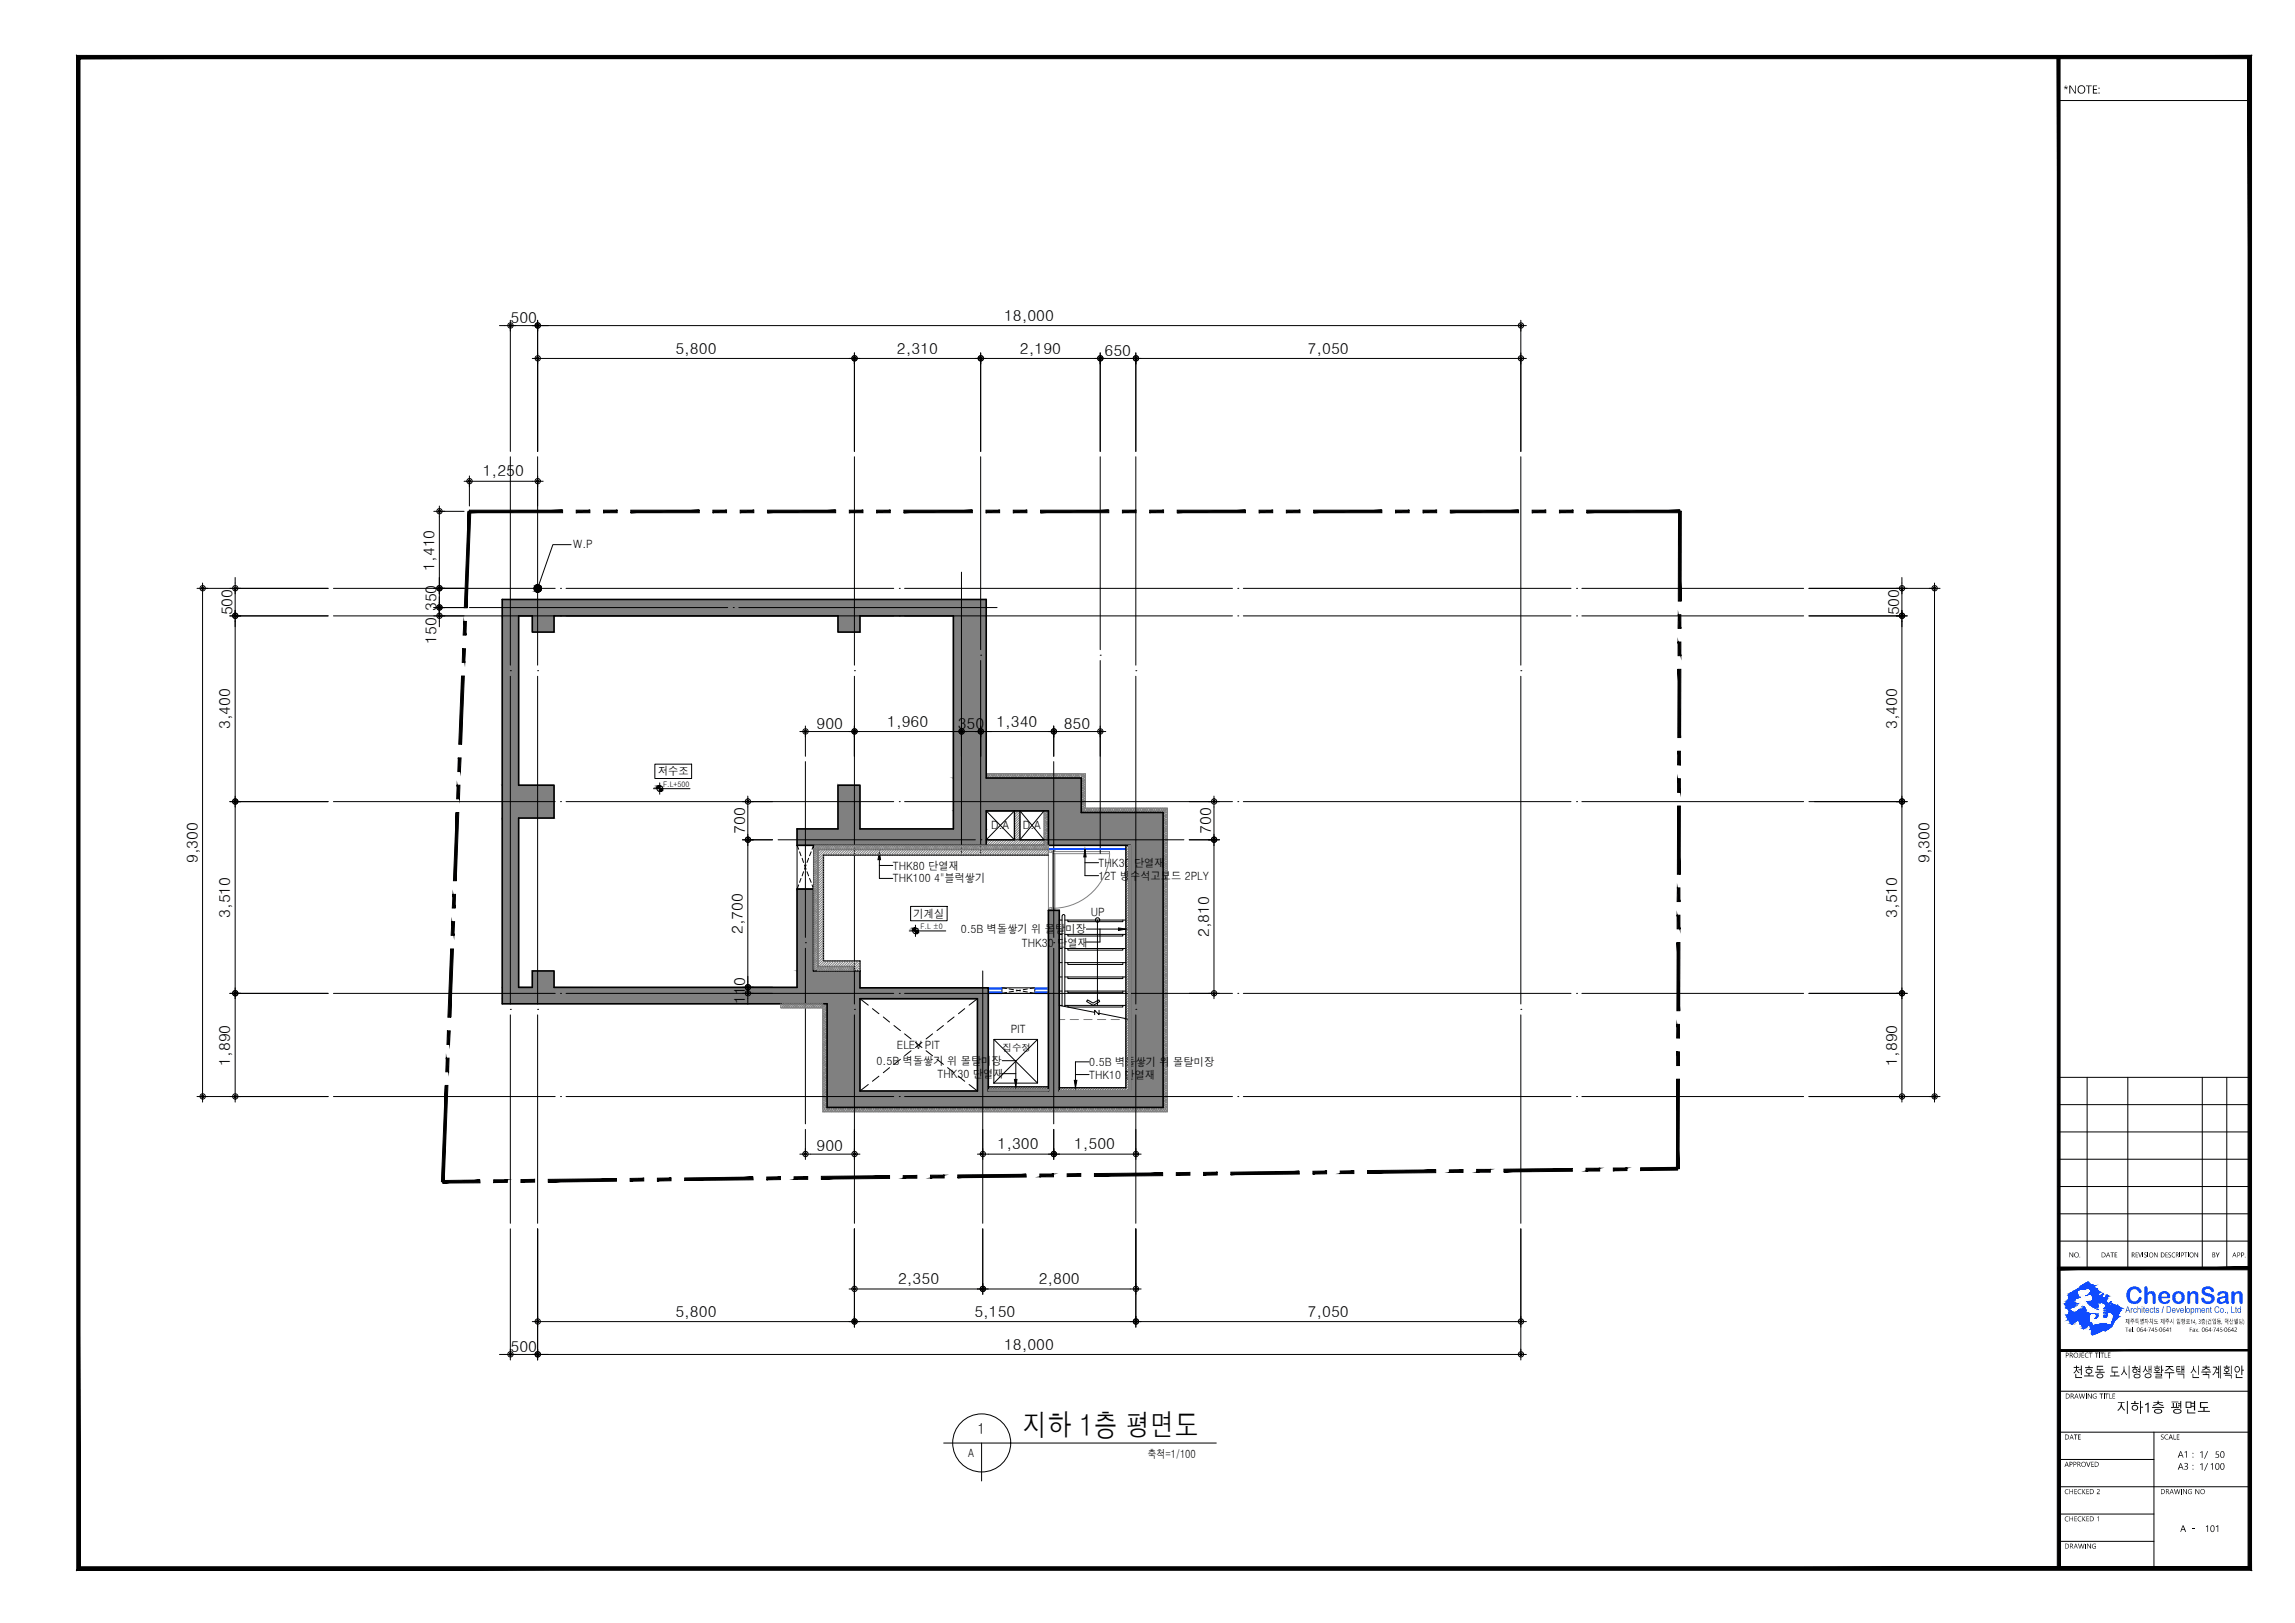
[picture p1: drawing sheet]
<svg xmlns="http://www.w3.org/2000/svg" width="420mm" height="297mm" viewBox="0 0 420 297" stroke-linecap="round" stroke-linejoin="round" font-family="sans-serif">
<defs><g id="words">
<text font-size="5.6" x="187.2" y="262.8">지하 1층 평면도</text>
<text font-size="5" fill="#0f4bff" x="389.1" y="238.6">CheonSan</text>
<g font-size="3.3">
<text x="379.4" y="252">천호동 도시형생활주택 신축계획안</text>
<text x="387.5" y="258.5">지하1층 평면도</text>
</g>
<g font-size="2.8">
<text x="377.8" y="17.1">*NOTE:</text>
<text x="93.5" y="59.1">500</text>
<text x="183.8" y="58.7">18,000</text>
<text x="123.7" y="64.7">5,800</text>
<text x="164.2" y="64.7">2,310</text>
<text x="186.7" y="64.7">2,190</text>
<text x="202.2" y="65.1">650</text>
<text x="239.4" y="64.7">7,050</text>
<text x="88.4" y="87.2">1,250</text>
<text x="79.5" y="104.5" transform="rotate(-90 79.5 104.5)">1,410</text>
<text x="42.5" y="112.6" transform="rotate(-90 42.5 112.6)">500</text>
<text x="79.9" y="111.9" transform="rotate(-90 79.9 111.9)">350</text>
<text x="347.7" y="112.6" transform="rotate(-90 347.7 112.6)">500</text>
<text x="79.9" y="117.8" transform="rotate(-90 79.9 117.8)">150</text>
<text x="42.2" y="133.5" transform="rotate(-90 42.2 133.5)">3,400</text>
<text x="149.5" y="133.4">900</text>
<text x="162.4" y="133">1,960</text>
<text x="175.3" y="133.4">350</text>
<text x="182.4" y="133">1,340</text>
<text x="194.7" y="133.4">850</text>
<text x="347.3" y="133.5" transform="rotate(-90 347.3 133.5)">3,400</text>
<text x="136.4" y="152.6" transform="rotate(-90 136.4 152.6)">700</text>
<text x="221.7" y="152.6" transform="rotate(-90 221.7 152.6)">700</text>
<text x="36.2" y="158" transform="rotate(-90 36.2 158)">9,300</text>
<text x="353.3" y="158" transform="rotate(-90 353.3 158)">9,300</text>
<text x="42.2" y="168" transform="rotate(-90 42.2 168)">3,510</text>
<text x="136" y="171" transform="rotate(-90 136 171)">2,700</text>
<text x="221.4" y="171.5" transform="rotate(-90 221.4 171.5)">2,810</text>
<text x="347.3" y="168" transform="rotate(-90 347.3 168)">3,510</text>
<text x="136.4" y="183.7" transform="rotate(-90 136.4 183.7)">110</text>
<text x="42.2" y="195.1" transform="rotate(-90 42.2 195.1)">1,890</text>
<text x="347.3" y="195.1" transform="rotate(-90 347.3 195.1)">1,890</text>
<text x="149.5" y="210.7">900</text>
<text x="182.6" y="210.3">1,300</text>
<text x="196.6" y="210.3">1,500</text>
<text x="164.4" y="235">2,350</text>
<text x="190.2" y="235">2,800</text>
<text x="123.7" y="241">5,800</text>
<text x="178.4" y="241">5,150</text>
<text x="239.4" y="241">7,050</text>
<text x="93.5" y="247.4">500</text>
<text x="183.8" y="247">18,000</text>
<text x="179" y="262.4">1</text>
</g>
<g font-size="2.2">
<text x="398.7" y="269">A3 :1/100</text>
<text x="398.7" y="266.8">A1 :1/ 50</text>
<text x="399.1" y="280.4">A - 101</text>
</g>
<g font-size="2.1">
<text x="104.9" y="100.3">W.P</text>
<text x="120.5" y="141.9">저수조</text>
<text x="181.5" y="151.8">D.A</text>
<text x="187.3" y="151.8">D.A</text>
<text x="163.4" y="161.5">THK100 4&quot;블럭쌓기</text>
<text x="163.4" y="159.2">THK80 단열재</text>
<text x="201.1" y="161">12T 방수석고보드 2PLY</text>
<text x="201.1" y="158.7">THK30 단열재</text>
<text x="167.3" y="168">기계실</text>
<text x="199.7" y="167.6">UP</text>
<text x="175.9" y="170.8">0.5B 벽돌쌓기 위 몰탈미장</text>
<text x="187.1" y="173.3">THK30 단열재</text>
<text x="185" y="189.1">PIT</text>
<text x="160.5" y="194.9">0.5B 벽돌쌓기 위 몰탈미장</text>
<text x="164.2" y="192.1">ELEV PIT</text>
<text x="171.6" y="197.3">THK30 단열재</text>
<text x="199.4" y="195.1">0.5B 벽돌쌓기 위 몰탈미장</text>
<text x="199.4" y="197.5">THK10 단열재</text>
<text x="177.2" y="266.7">A</text>
<text x="210.1" y="266.8">축척=1/100</text>
</g>
<text font-size="1.9" fill="#0060a4" x="389.1" y="240.3">Architects / Development Co., Ltd</text>
<g font-size="1.7">
<text x="183.6" y="192.3">집수정</text>
<text x="378.7" y="230.1">NO.</text>
<text x="384.6" y="230.1">DATE</text>
<text x="390.2" y="230.1">REVISION DESCRIPTION</text>
<text x="404.9" y="230.1">BY</text>
<text x="408.6" y="230.1">APP.</text>
<text x="378.1" y="248.5">PROJECT TITLE</text>
<text x="378.1" y="256">DRAWING TITLE</text>
<text x="378" y="263.5">DATE</text>
<text x="395.5" y="263.5">SCALE</text>
<text x="378" y="268.5">APPROVED</text>
<text x="378" y="273.5">CHECKED 2</text>
<text x="395.5" y="273.5">DRAWING NO</text>
<text x="378" y="278.4">CHECKED 1</text>
<text x="378" y="283.4">DRAWING</text>
</g>
<g font-size="1.5">
<text x="389.1" y="242.3">제주특별자치도 제주시 임항로14, 3층(건입동, 덕산빌딩)</text>
<text x="389.1" y="243.7">Tel. 064·745·0641</text>
<text x="404.7" y="243.7">Fax. 064·745·0642</text>
</g>
<g font-size="1.4">
<text x="121.4" y="144">F.L+500</text>
<text x="168.5" y="170">F.L ±0</text>
</g>
</g></defs>
<!-- layer: INSUL -->
<g fill="none" stroke="#808080" stroke-width=".18">
<path d="M149 155.7l.6 .1-.5 .1zM149.1 154.9l.1 .4M149.1 160h.6l.1-.1-.1-.1-.6 .1-.1 .3h.2M149.1 159.3l.6 .2v.1l-.1 .1M149.1 158.9l.6 .2v.2l-.1 .1M149.1 158.6l.6-.2 .1 .2-.2 .1zM149.1 156.6l.6 .2v.2h-.1M149.1 156.2l.6-.1v.2l-.1 .1M149.1 159.6l.5 .2M149.1 157.3l.5 .1M149.1 155.3l.5 .1M149.1 154.9l.2-.2 .1 .2"/>
<path d="M149.2 158.9l-.2 .2 .2 .1M149.2 158.6l-.2 .2 .2 .1M149.2 157.2l-.2-.1 .1-.2 .6 .2v.2l-.1 .1M149.2 156.6l-.2 .1 .2 .2M149.2 155.3h-.2l.1 .3 .5-.2M149.3 155.3l.2 .2 .1-.2M149.4 154.9l-.2 .5h-.2v-.1M149.4 154.9l.2 .4M149.4 154.9l.2-.2 .1 .2M149.6 159.5l-.6 .1v.2l.2 .1M149.6 159.1l-.6 .2v.2h.2M149.6 157.5l-.5 .1-.1 .2h.7v.2l-.6-.1-.1 .2 .1 .1 .6-.1v.2h-.6l-.1 .2 .2 .1"/>
<path d="M149.6 157.1l-.6 .2v.2h.2M149.6 156.4l-.5-.1-.1 .2 .2 .1M149.6 158.8l-.5 .1M149.6 156.8l-.5 .1M149.6 156.4l-.5 .2M149.6 158.7l.2 .2-.2 .1M149.6 157.4l.1 .1v.2l-.6-.1M149.6 156.4l.2 .2-.2 .1M149.6 155.8h.1v.2l-.6-.1-.1 .3h.2M149.6 155.4l.2 .2-.2 .1M149.8 154.9l.1 .5-.1 .1-.2-.2zM149.8 154.9v-.2h.2v.7h.2v-.1"/>
<path d="M150.2 155.3l-.1-.5 .2-.1 .1 .1-.1 .6h.3l-.1-.5 .1-.2 .3 .6M150.7 154.9l-.1 .5 .2 .1 .2-.6M150.8 154.9l.1-.2h.1l.2 .6M151.1 154.9l.2-.2 .1 .2M151.4 154.9l-.2 .5h-.2v-.1M151.4 154.9l.2 .4M151.5 154.9l.1-.2 .2 .2M151.7 154.9l-.2 .5h-.1l-.1-.1M151.8 154.9l.1 .5h-.2l-.1-.1M151.8 154.9v-.2l.3 .1-.2 .5 .2 .2 .1-.1-.1-.6 .2-.1v.6l.1 .2 .2-.1-.1-.6 .2-.1-.1 .6M152.6 155.3l.2 .2 .1-.2M152.8 154.7l.3 .1-.2 .5z"/>
<path d="M153.1 154.9l.1 .4M153.1 154.9l.1-.2h.2l.1 .6M153.4 154.9l-.2 .5h-.2v-.1M153.5 154.9v-.2h.2l.2 .6M153.6 155.3l.2 .2 .1-.2M153.7 154.9l-.2 .5h-.1l-.1-.1M153.8 154.9l.1-.2 .2 .2M153.9 155.3l.2 .2 .1-.2M154.1 154.9l-.2 .4M154.2 154.7l.2 .1-.1 .5-.2-.4zM155.4 154.9l-.2 .5h-.2l.1-.6-.3-.1 .1 .7-.2 .1-.1-.2 .1-.5-.2-.1 .1 .7h-.3v-.1M155.4 154.9l-.1-.2-.2 .1 .1 .5"/>
<path d="M155.4 154.9l.1 .4M155.5 154.9v-.2h.2l.2 .7h-.2l-.1-.1M155.7 154.9l-.2 .5h-.2v-.1M155.8 154.9v-.2h.2l.2 .6M156 155.3l.1 .2 .1-.2M156 154.9l-.1 .4M156.1 154.9l.2-.2 .1 .2M156.4 154.9l-.1 .4M156.4 154.9l.1 .5h-.2v-.1M156.4 154.9l.1-.2 .2 .1-.1 .5 .1 .2 .2-.1-.1-.6 .2-.1 .1 .2M157.1 154.9l.1 .5-.1 .1-.2-.2zM157.1 154.9l.1-.2 .2 .1-.1 .5 .1 .2 .2-.1-.2-.6 .3-.1 .2 .6"/>
<path d="M157.7 154.9l-.1 .4M157.8 154.9v-.2h.2l.2 .6M158 154.9l-.2 .5h-.1l-.1-.1M158.1 154.9l.1-.2h.1l.2 .6M158.3 155.3l.1 .2 .2-.2M158.4 154.9l-.2 .5h-.2v-.1M158.5 154.9v-.2l.2 .1-.1 .5M159.7 154.9v-.2l-.3 .1 .1 .6-.1 .1-.1-.2 .1-.5-.2-.1v.7l-.1 .1-.2-.2 .1-.5-.2-.1 .1 .7h-.3v-.1M159.7 154.9l-.1 .5h.2l.1-.1M159.7 154.9l.2 .4M159.8 154.9v-.2h.2l.2 .6M160 154.9l-.1 .4"/>
<path d="M160.1 154.9l.1-.2 .2 .1-.2 .6h-.2l-.1-.1M160.4 154.9l.1 .4M160.4 154.9l.2-.2 .1 .2M160.6 155.3l.2 .2 .1-.2M160.7 154.9l-.2 .5h-.2v-.1M160.7 154.9l.2 .4M160.7 154.9l.1-.2 .2 .1-.1 .5M161.1 154.9l.1 .5h-.2l-.1-.1M161.1 154.9v-.2h.2v.7h.2v-.1M161.5 154.7l.2 .1-.2 .5zM161.6 155.3v.1h.3l-.1-.5 .1-.2 .3 .6M162 154.9l-.1 .5 .2 .1 .2-.6"/>
<path d="M162.1 154.9l.1-.2h.1l.2 .6M162.4 154.9l.2-.2 .1 .2M162.7 154.9l-.2 .5h-.2v-.1M162.7 154.9l.2 .4M162.8 154.9l.1-.2 .2 .2M163 154.9l-.2 .5h-.1l-.1-.1M163.1 154.9l.1 .5h-.2l-.1-.1M163.1 154.9v-.2l.3 .1-.2 .5 .2 .2 .1-.1v-.7l.2 .1-.1 .5 .1 .2 .2-.1-.1-.7 .2 .1-.1 .5 .2 .2 .1-.1-.1-.7 .3 .1-.1 .6h.2l.2-.5M164.4 154.9l.1 .4M164.4 154.9l.1-.2h.2l.2 .7h-.2l-.1-.1M164.8 154.9v-.2h.2l.2 .6M165 154.9l-.1 .4"/>
<path d="M165.1 154.9l.1-.2 .2 .2M165.3 155.3l.1 .2 .2-.2M165.4 154.9l-.2 .5h-.2l-.1-.1M165.4 154.9l.1 .4M165.4 154.9l.1-.2 .2 .1-.1 .5M166 154.9v-.2h-.2l.1 .7h-.3v-.1M166 154.9v.5h.2l-.1-.5 .1-.2 .2 .1-.1 .6h.2l-.1-.5 .2-.2 .2 .6M166.7 154.9l-.1 .5 .1 .1 .3-.6M166.8 154.9v-.2h.2l.2 .7h-.2l-.1-.1M167.1 154.9l.1-.2h.1l.2 .6M167.3 154.9l-.1 .4M167.4 154.9l.1-.2 .2 .1-.2 .6h-.2v-.1"/>
<path d="M167.6 155.3l.1 .2 .2-.2M167.9 155.3l-.2-.5 .2-.1 .1 .1-.1 .5M168.4 154.9l.1 .5h-.3l.2-.6-.2-.1-.1 .2 .1 .5h-.2l-.1-.1M168.4 154.9l.1-.2h.1v.7h.2l.1-.1M169 154.9l-.1 .4-.2-.5 .2-.1 .3 .6M169.1 154.9v-.2h.2l.2 .6M169.3 154.9l-.2 .5h-.1l-.1-.1M169.4 154.9l.1-.2h.2l.1 .6M169.6 155.3l.1 .2 .2-.2M169.7 154.9l-.2 .5h-.2v-.1M169.8 154.9l.1-.2 .1 .2M170 154.9l-.1 .4"/>
<path d="M170.1 154.9l.1 .5h-.3v-.1M170.1 154.9v-.2l.2 .1-.1 .5 .2 .2 .1-.1-.1-.6 .2-.1v.6l.1 .2 .1-.1-.1-.6 .3-.1-.1 .7h.2l.1-.1M171.2 155.3l-.1-.5 .1-.1 .3 .6M171.3 154.9l-.1 .4M171.4 154.9l.1-.2 .2 .1-.2 .6h-.2l-.1-.1M171.7 154.9l.1 .4M171.8 154.9v-.2h.2l.2 .6M171.9 155.3l.2 .2 .1-.2M172 154.9l-.2 .5h-.2v-.1M172.1 154.9l.1-.2 .2 .2M172.3 154.9l-.1 .4M172.4 154.9l.1 .5h-.2l-.1-.1"/>
<path d="M172.4 154.9v-.2h.2v.7h.2v-.1M172.8 154.7l.2 .1-.2 .5zM173.3 154.9v-.2h-.2l.1 .7h-.2l-.1-.1M173.4 154.9l-.2 .5 .2 .1 .3-.6M173.5 155.3l-.1-.5 .1-.1 .3 .6M173.7 154.9l.1-.2h.2l.2 .6M174 154.9l-.2 .5h-.2v-.1M174.1 154.9v-.2h.2l.2 .7h-.2v-.1M174.3 154.9l-.2 .5h-.1l-.1-.1M174.4 154.9l.2-.2 .1 .2M174.7 154.9l-.2 .5 .2 .1 .1-.1-.1-.5M174.7 154.9l.1-.2 .2 .1-.1 .5 .1 .2 .2-.1-.1-.7 .2 .1-.1 .5 .2 .2 .1-.1-.1-.7 .3 .1-.1 .6h.2l.2-.5"/>
<path d="M175.7 154.9l.1 .4M175.7 154.9l.1-.2h.2l.2 .7h-.2l-.1-.1M176.1 154.9v-.2h.2l.2 .6M176.3 154.9l-.1 .4M176.4 154.9l.1-.2h.1l.2 .6M176.7 154.9l-.2 .5h-.2l-.1-.1M176.7 154.9l.2-.2 .1 .2M177 154.9l-.2 .5h-.2v-.1M177 154.9l.2 .5h-.3v-.1M177 154.9l.2-.2 .1 .2M177.4 154.9l.1 .5-.1 .1-.2-.2zM177.4 154.9v-.2l.3 .1-.2 .5 .2 .2 .1-.1-.1-.6 .2-.1 .2 .6"/>
<path d="M178 154.9l-.1 .5 .1 .1 .3-.6M178.1 154.9v-.2h.2l.2 .6M178.2 155.3l.2 .2 .1-.2M178.4 154.9l.1-.2h.1l.2 .6M178.6 154.9l-.1 .4M178.7 154.9l.1-.2 .2 .1-.2 .6h-.2v-.1M178.9 155.3l.1 .2 .2-.2M179.2 155.3l-.2-.5 .2-.1 .1 .1-.1 .5M179.2 155.3l.1 .1h.2l-.1-.5 .1-.2 .2 .1-.1 .6h.2l-.1-.5 .2-.2 .1 .1-.1 .6h.2l.1-.1M180.3 154.9l-.1 .4-.1-.5 .1-.1 .3 .6M180.4 154.9v-.2l.3 .1-.3 .6h-.1l-.1-.1M180.6 141.6h18.1v6.3"/>
<path d="M180.7 154.9l.1 .4M180.7 154.9l.1-.2h.2l.1 .6M181 154.9l-.2 .5h-.2v-.1M181.1 154.9l.1-.2 .1 .2M181.2 155.3l.2 .2 .1-.2M181.3 154.9l-.2 .5h-.1l-.1-.1M181.4 154.9l.1 .4M181.4 154.9v-.2l.2 .1-.1 .5M181.5 155.3l.2 .2 .1-.2M181.8 155.3l-.1-.5 .1-.1 .2 .1-.1 .6h.3l-.2-.5 .2-.2 .1 .1v.6h.2l-.1-.5 .1-.2 .3 .6M182.4 141.8l-.1-.2-.1 .1 .1 .6-.3 .1 .1-.6a.16 .16 0 0 0-.1-.2 .16 .16 0 0 0-.2 .2l.1 .6-.2-.1 .1-.5-.1-.2-.2 .1 .2 .6-.1 .1h-.2l.1-.6a.16 .16 0 0 0-.2-.2 .16 .16 0 0 0-.1 .2l.1 .6-.3-.1 .1-.5v-.2l-.3 .1 .2 .5a.15 .15 0 0 1-.2 .2 .15 .15 0 0 1-.1-.2l.1-.5-.2-.1v.2l.1 .5-.1 .1M182.4 141.8l.1 .6-.2-.1z"/>
<path d="M182.5 141.8a.16 .16 0 0 1 .1-.2 .16 .16 0 0 1 .2 .2l-.2 .4 .1 .2 .2-.1-.1-.6 .2-.1 .1 .2M182.7 154.9l.1-.2 .2 .1-.3 .7-.2-.1 .1-.5M183 154.9l.1 .4M183.1 154.9v-.2h.2l.2 .7h-.2l-.1-.1M183.1 141.8l.1 .4a.14 .14 0 0 1-.1 .2 .14 .14 0 0 1-.1-.2zM183.1 141.8l.1-.2 .2 .1-.1 .6 .2 .1 .1-.2-.2-.5 .2-.1 .1 .2-.1 .6h.2l.1-.2-.2-.5 .2-.1 .1 .2-.1 .5 .2 .1v-.6a.16 .16 0 0 1 .1-.2 .16 .16 0 0 1 .2 .2l-.2 .6h.2l.1-.1-.1-.6 .2-.1 .1 .1-.2 .6 .3 .1-.1-.6a.16 .16 0 0 1 .1-.2 .16 .16 0 0 1 .2 .2l-.1 .6 .3-.1-.2-.5 .1-.2 .2 .1-.1 .5a.15 .15 0 0 0 .1 .2 .15 .15 0 0 0 .2-.2l-.2-.4 .1-.2 .2 .1-.1 .5 .1 .2 .2-.1-.1-.6 .2-.1 .1 .2M183.3 154.9l-.2 .5h-.2v-.1M183.4 154.9l.1-.2 .2 .2M183.6 155.3l.1 .2 .1-.2M183.6 154.9l-.1 .4M183.7 154.9l.1 .4M183.7 154.9v-.2l.3 .1-.1 .5"/>
<path d="M183.9 155.3v.1h.2l-.1-.5 .2-.2 .1 .1-.1 .5M184.7 154.9l-.1-.2h-.2l.1 .7h-.2l-.1-.1M184.7 154.9l-.2 .5h.3v-.1M184.8 155.3l-.1-.5 .1-.1 .3 .6M185 154.9l-.2 .4M185 154.9l.1-.2h.2l.2 .6M185.3 154.9l-.2 .5h-.2v-.1M185.4 154.9v-.2h.2l.2 .6M185.6 155.3l.1 .2 .1-.2M185.6 154.9l-.2 .5h-.1l-.1-.1M185.7 154.9l.2-.2 .1 .2M186 141.8l.1 .4a.15 .15 0 0 1-.1 .2 .15 .15 0 0 1-.2-.2z"/>
<path d="M186 141.8l.1-.2 .2 .1-.2 .6 .3 .1v-.2l-.1-.4a.16 .16 0 0 1 .2-.2 .16 .16 0 0 1 .1 .2l-.1 .6h.2l.1-.1-.2-.6 .2-.1 .1 .2-.1 .5 .2 .1-.1-.6a.16 .16 0 0 1 .2-.2 .16 .16 0 0 1 .1 .2l-.1 .6h.2l.1-.1-.1-.6 .2-.1 .1 .2-.2 .5 .3 .1-.1-.6a.16 .16 0 0 1 .1-.2 .16 .16 0 0 1 .2 .2l-.1 .6 .2-.1-.1-.5 .1-.2 .2 .1-.1 .5a.15 .15 0 0 0 .1 .2 .15 .15 0 0 0 .1-.2l-.1-.4 .1-.2 .2 .1-.1 .5 .1 .2 .2-.1-.1-.6 .2-.1v.2M186 154.9l-.2 .4M186 154.9l.1 .5h-.2l-.1-.1M186 154.9l.1-.2 .2 .1-.1 .5 .1 .2 .2-.1-.1-.7 .2 .1-.1 .5 .2 .2 .1-.1v-.7l.2 .1-.1 .6h.2l.2-.5M187 154.9l.1 .4M187 154.9l.1-.2h.2l.2 .7h-.2l-.1-.1M187.4 154.9v-.2h.2l.2 .6M187.6 154.9l-.1 .4M187.7 154.9l.1-.2h.1l.2 .6M187.9 155.3l.1 .2 .2-.2M188 154.9l-.2 .5h-.2l-.1-.1M188.1 154.9l.1-.2 .1 .2"/>
<path d="M188.3 154.9l-.1 .4M188.3 154.9l.2 .5h-.3v-.1M188.3 154.9l.2-.2 .1 .2M188.7 154.9l.1 .5-.1 .1-.2-.2zM188.7 154.9v-.2h.2v.7h.2v-.1M188.8 141.8l.2 .4a.15 .15 0 0 1-.2 .2 .15 .15 0 0 1-.1-.2zM188.8 141.8l.2-.2 .1 .1-.1 .6 .2 .1 .1-.2-.1-.4a.16 .16 0 0 1 .1-.2 .16 .16 0 0 1 .2 .2l-.1 .6h.2l.1-.1-.2-.6 .2-.1 .1 .2-.1 .5 .2 .1-.1-.6a.16 .16 0 0 1 .2-.2 .16 .16 0 0 1 .1 .2l-.1 .6h.2l.1-.1-.1-.6 .1-.1 .2 .2-.2 .5 .2 .1v-.6a.16 .16 0 0 1 .1-.2 .16 .16 0 0 1 .2 .2l-.2 .4 .1 .2 .2-.1-.1-.6 .2-.1 .1 .2M189.4 155.3v-.5l.1-.1 .3 .6M189.6 154.9l-.1 .5h-.3l.1-.6-.2-.1v.6M189.7 154.9l.1-.2h.1l.2 .6M189.9 154.9l-.1 .5h-.2l-.1-.1M190 154.9l.1-.2 .2 .1-.2 .6h-.2v-.1"/>
<path d="M190.2 155.3l.2 .2 .1-.2M190.3 154.9l.2 .4M190.4 154.9l.1-.2 .2 .2M190.6 154.9l-.1 .4M190.7 154.9l.1 .5h-.2l-.1-.1M190.7 154.9v-.2l.3 .1-.2 .5 .2 .2 .1-.1-.1-.6 .2-.1v.6l.1 .2 .2-.1-.1-.6 .2-.1-.1 .6M191.1 141.8l.1 .4a.14 .14 0 0 1-.1 .2 .14 .14 0 0 1-.1-.2zM191.1 141.8l.1-.2 .2 .1-.1 .6 .2 .1 .1-.2-.2-.5 .2-.1 .1 .2-.1 .4a.14 .14 0 0 0 .1 .2 .14 .14 0 0 0 .2-.2l-.1-.6h.1l.1 .2M191.1 149.6l.6 .1-.4 .1zM191.1 152.5l.6 .1-.4 .1zM191.2 153.4l.5 .1-.5 .2zM191.5 155.3l.1 .1h.2l.2-.6-.2-.1-.1 .1 .1 .5"/>
<path d="M191.7 149.7l.2-.1v-.2l-.7 .1-.1-.2 .2-.1 .6 .1v-.2l-.2-.1-.5 .2-.1-.2 .2-.1 .5 .1 .1-.2-.2-.1-.5 .2-.1-.3 .6 .1a.16 .16 0 0 0 .2-.1 .16 .16 0 0 0-.2-.2l-.4 .1-.2-.1v6.4M191.7 149.7l.2 .1v.2l-.7-.2-.1 .3h.2l.4-.1a.16 .16 0 0 1 .2 .2 .16 .16 0 0 1-.2 .1l-.6-.1 .2 .3 .5-.2 .1 .1v.2l-.6-.1-.2 .1 .1 .2 .5-.1a.16 .16 0 0 1 .2 .1 .16 .16 0 0 1-.2 .1h-.6l.2 .2 .4-.1 .2 .1-.1 .2-.5-.2-.2 .1 .1 .2 .5-.1a.16 .16 0 0 1 .2 .1 .16 .16 0 0 1-.2 .2l-.4-.1h-.2l.1 .3 .5-.2 .2 .1-.1 .2-.5-.1h-.2l.1 .2 .5-.1 .2 .1v.2l-.6-.1-.2 .1 .1 .2 .7-.1v.2l-.2 .1M191.7 152.6l.2 .1v.2l-.7-.2-.1 .2 .2 .1 .4-.1a.16 .16 0 0 1 .2 .1 .16 .16 0 0 1-.2 .2l-.6-.1 .2 .3 .5-.2 .1 .2-.2 .1M191.7 153.5a.16 .16 0 0 1 .2 .2 .16 .16 0 0 1-.2 .1l-.5-.1-.1 .2 .2 .1 .6-.1v.1l-.1 .2-.5-.2-.2 .2h.6a.16 .16 0 0 1 .2 .1 .16 .16 0 0 1-.2 .2l-.5-.2-.1 .2 .2 .1 .6-.1v.1M191.9 155v1M192 141.8l.2 .6-.3-.1zM192.1 141.8a.16 .16 0 0 1 .1-.2 .16 .16 0 0 1 .2 .2l-.1 .6 .2-.1-.1-.5 .1-.2 .2 .1-.2 .6 .1 .1h.2l-.1-.6a.16 .16 0 0 1 .1-.2 .16 .16 0 0 1 .2 .2l-.1 .6 .3-.1-.2-.5 .1-.2 .2 .1-.1 .6 .1 .1h.2l-.2-.6a.16 .16 0 0 1 .2-.2 .16 .16 0 0 1 .1 .2l-.1 .4 .1 .2 .2-.1-.1-.6 .2-.1 .1 .2M194 141.8l.1 .4a.14 .14 0 0 1-.1 .2 .14 .14 0 0 1-.2-.2zM194 141.8l.1-.2 .2 .2M194.3 141.8l.1 .4v.2l-.3-.1zM194.3 141.8l.1-.2 .2 .1-.1 .7h.2l.1-.2-.2-.5 .2-.1 .1 .2-.1 .5 .2 .1-.1-.6a.16 .16 0 0 1 .2-.2 .16 .16 0 0 1 .1 .2v.6l.2-.1-.1-.5 .1-.2 .2 .1-.2 .6 .1 .1h.2l-.1-.6a.16 .16 0 0 1 .1-.2 .16 .16 0 0 1 .2 .2l-.1 .6 .2-.1-.1-.5 .1-.2 .2 .1-.1 .5a.15 .15 0 0 0 .1 .2 .15 .15 0 0 0 .1-.2v-.6h.1l.1 .2M196.5 141.8l.2 .4-.1 .2-.2-.1z"/>
<path d="M196.6 141.8v-.2l.2 .2M196.8 141.8l.2 .4a.15 .15 0 0 1-.2 .2 .15 .15 0 0 1-.1-.2zM196.8 141.8l.2-.2 .1 .1-.1 .6 .2 .1 .1-.2-.1-.4a.16 .16 0 0 1 .1-.2 .16 .16 0 0 1 .2 .2l-.1 .6h.2l.1-.1-.2-.6 .2-.1 .1 .2-.1 .5 .1 .1M198 141.7v.1l.5-.1 .2 .1-.1 .2-.6-.1v.2l.5-.1 .2 .1v.2l-.7-.1v.2l.5-.1 .2 .1-.1 .2-.6-.1v.2l.1 .1M198.1 145l-.1 .1v.2l.6-.1 .1 .2-.2 .1-.5-.1v.2l.7-.1v.2l-.2 .1-.5-.1v.2l.6-.1 .1 .3-.7-.1v.2h.7v.2l-.2 .1-.4-.2-.1 .2h.6l.1 .2-.7-.1v.3l.7-.1v.2l-.2 .1-.5-.1v.2l.1 .1 .5-.2 .1 .2h-.7v.2l.6-.1 .1 .2-.2 .1-.5-.1v.3l.6-.2 .1 .2M198.1 145l.4-.1h.2v.2zM198.1 142.8h-.1v.3l.5-.2 .2 .1-.1 .2h-.6v.2l.7-.1-.1 .3-.5-.2-.1 .1v.2l.5-.1 .2 .1v.2l-.7-.1v.2h.7l-.1 .2-.6-.1 .1 .3 .4-.2 .2 .1v.2l-.7-.1v.3l.5-.1h.2l-.1 .3-.6-.2v.3h.1M198.1 142.8l.6-.1-.1 .2zM198.7 147.9h15v55.6h-63.1M200.5 148.1l-.1-.2h-.2l.1 .6a.16 .16 0 0 1-.1 .2 .16 .16 0 0 1-.2-.2l.2-.4-.1-.2-.2 .1 .1 .5-.1 .2-.2-.1 .2-.5-.2-.2h-.1l.1 .6-.1 .2-.2-.1 .1-.5-.1-.2-.2 .1 .1 .5v.2l-.2-.1 .1-.5-.1-.2-.2 .1 .2 .5-.2 .2-.1-.1 .1-.6h-.3l.1 .5a.16 .16 0 0 1-.1 .2 .16 .16 0 0 1-.2-.2l.1-.6-.3 .1 .2 .6-.2 .1-.1-.2 .1-.5-.2-.1v.2l.1 .5-.1 .1M200.5 148.1l.2 .5-.3 .1v-.2zM200.5 148.1l.1-.2h.2l-.1 .6a.16 .16 0 0 0 .1 .2 .16 .16 0 0 0 .2-.2l-.2-.4 .1-.2 .2 .1-.1 .5 .1 .2 .2-.1-.2-.5 .2-.2h.1l-.1 .6 .1 .2 .2-.1-.1-.5v-.2l.3 .1-.2 .5 .1 .2 .2-.1-.1-.5 .1-.2 .2 .1-.2 .5 .2 .2 .1-.1-.1-.6h.3l-.1 .5a.16 .16 0 0 0 .1 .2 .16 .16 0 0 0 .2-.2l-.2-.4 .1-.2 .2 .1-.1 .5 .1 .2 .2-.1-.2-.6 .1-.1h.2l-.1 .6a.16 .16 0 0 0 .2 .2 .16 .16 0 0 0 .1-.2l-.1-.6h.2l.1 .2"/>
<path d="M203.4 148.1l.1 .5-.2 .1-.1-.2zM203.4 148.1v-.2h.3l-.2 .6a.16 .16 0 0 0 .2 .2 .16 .16 0 0 0 .1-.2l-.1-.4 .1-.2 .2 .1-.1 .5 .1 .2 .2-.1-.2-.5 .1-.2h.2l-.1 .6 .1 .2 .2-.1-.2-.5 .1-.2 .2 .1-.1 .5 .1 .2 .2-.1-.1-.5 .1-.2 .2 .1-.2 .5 .1 .2 .2-.1-.1-.6h.3l-.2 .5a.16 .16 0 0 0 .2 .2 .16 .16 0 0 0 .1-.2l-.1-.6h.3v.2M205.6 148.1l.1 .4v.2l-.3-.1zM205.6 148.1l.1-.2h.2l-.1 .6a.16 .16 0 0 0 .1 .2 .16 .16 0 0 0 .2-.2l-.1-.4v-.2l.2 .1-.1 .5 .1 .2 .2-.1-.2-.6 .3-.1-.1 .6a.16 .16 0 0 0 .2 .2 .16 .16 0 0 0 .1-.2l-.1-.4 .1-.2 .2 .1-.1 .5v.2l.3-.1-.2-.7h.3l-.1 .6v.2l.2-.1-.1-.5 .1-.2 .2 .1-.1 .5 .1 .2 .2-.1-.1-.7h.2v.2M206.6 154.7l.1 .1M206.6 155.2l.2 .1zM206.7 154.7v.4M206.7 155.1v.1h.1l-.1-.1M206.7 155.4v.1M206.7 155.4v.4M206.7 155.8v.1M206.7 155.9v.2"/>
<path d="M206.7 156.1v.1M206.7 156.2v.1M206.7 156.3v.2M206.7 156.5v.2M206.7 156.7v.1M206.7 156.8v.1M206.7 156.9v.4M206.7 157.3v.1M206.7 157.4v.1M206.7 157.5v.1M206.7 157.6v.4M206.7 158v.1"/>
<path d="M206.7 158.1v.1M206.7 158.2v.2M206.7 158.3v.3M206.7 158.6v.1M206.7 158.7v.1M206.7 158.8v.1M206.7 159v.1M206.7 159v.2M206.7 159.2v.2M206.7 159.4v.1M206.7 159.5v.2M206.7 159.7v.1"/>
<path d="M206.7 159.8v.3M206.7 154.8h.1M206.7 155.3l.1 .1M206.7 155.5h.1M206.7 155.9h.1h-.1M206.7 156h.1l-.1 .1M206.7 156.1h.1M206.7 156.2h.1M206.7 156.3l.1 .1-.1 .1M206.7 156.6h.1l-.1 .1M206.7 156.7h.1l-.1 .1M206.7 156.8h.1"/>
<path d="M206.7 156.9l.1 .1M206.7 157.3h.1l-.1 .1M206.7 157.4l.1 .1h-.1M206.7 157.5l.1 .1M206.7 157.6l.1 .1M206.7 158l.1 .1h-.1M206.7 158.1l.1 .1h-.1M206.7 158.2l.1 .1M206.7 158.4h.1M206.7 158.6l.1 .1h-.1M206.7 158.7l.1 .1h-.1M206.7 158.9h.1h-.1"/>
<path d="M206.7 158.9l.1 .1M206.7 159.1h.1l-.1 .1M206.7 159.2h.1l-.1 .2M206.7 159.5h.1h-.1M206.7 159.6h.1l-.1 .1M206.7 159.7h.1M206.7 159.8h.1M206.8 154.7l-.1 .1M206.8 154.8l-.1 .1 .1 .2h-.1M206.8 155.4l-.1 .1M206.8 155.6h-.1h.1l-.1 .2M206.8 156.2h-.1"/>
<path d="M206.8 156.3h-.1M206.8 156.9h-.1M206.8 157h-.1l.1 .1-.1 .2M206.8 157.6h-.1M206.8 157.7l-.1 .1 .1 .1-.1 .1M206.8 158.3l-.1 .1M206.8 158.4l-.1 .2M206.8 159l-.1 .1M206.8 159.8h-.1M206.8 159.9h-.1l.1 .1-.1 .1M206.9 154.7v1.1M206.9 155.8v.1"/>
<path d="M206.9 155.9v.7M206.9 156.6v.7M206.9 157.3v.1M206.9 157.4v1.4M206.9 158.7v.4M206.9 159.1v.4M206.9 159.5v.2M206.9 159.7v.5M207.8 148.1l.2 .4-.1 .2-.2-.1zM207.9 148.1v-.2l.3 .1-.2 .5a.16 .16 0 0 0 .2 .2 .16 .16 0 0 0 .1-.2l-.1-.6h.2l.1 .2M208.5 148.1l.1 .4-.1 .2-.2-.1zM208.5 148.1l.1-.2h.2l-.1 .6a.16 .16 0 0 0 .1 .2 .16 .16 0 0 0 .2-.2l-.2-.4 .1-.2 .2 .1-.1 .5 .1 .2 .2-.1-.2-.6 .3-.1-.1 .6a.16 .16 0 0 0 .1 .2 .16 .16 0 0 0 .2-.2l-.1-.4v-.2l.3 .1-.2 .5 .1 .2 .2-.1-.1-.7h.3v.2"/>
<path d="M210.1 148.1l.1 .4-.1 .2-.2-.1zM210.1 148.1l.1-.2 .2 .1-.1 .6 .2 .1 .1-.2-.2-.6h.3l-.1 .7 .2 .1 .1-.2-.2-.5 .2-.1 .1 .2-.1 .4a.16 .16 0 0 0 .2 .2 .16 .16 0 0 0 .1-.2l-.1-.6h.2l.1 .2M211.4 148.1l.1 .5-.1 .1-.2-.1zM211.4 148.1l.1-.2h.2l-.2 .6a.16 .16 0 0 0 .2 .2 .16 .16 0 0 0 .1-.2l-.1-.4 .1-.2 .2 .1-.1 .5 .1 .2 .2-.1-.2-.7h.3v.2M212.3 148.1l.2 .4-.1 .2-.2-.1zM212.3 148.1l.1-.2 .2 .1-.1 .6 .2 .1 .1-.2-.1-.6h.2l-.1 .7 .2 .1 .1-.2-.1-.5 .2-.1 .1 .2-.2 .4a.16 .16 0 0 0 .2 .2 .16 .16 0 0 0 .1-.2l-.1-.4 .1-.2 .2 .1-.2 .5 .2 .2M212.9 148.7l.1 .1 .5-.1a.16 .16 0 0 1 .2 .2 .16 .16 0 0 1-.2 .1l-.4-.1-.2 .1 .1 .2 .7-.2v.3h-.2M212.9 149.3h.6l-.5 .2zM212.9 152.1l.6 .1-.4 .2zM212.9 153.4l.6 .1-.5 .2zM212.9 155l.6 .1-.4 .2zM212.9 155.6l.6 .1-.5 .2z"/>
<path d="M213 157.2l.5 .1-.5 .2zM213 157.8l.5 .2-.4 .1h-.2zM213.5 149.3l.2 .1v.2l-.7-.1-.1 .2 .2 .1 .4-.1a.16 .16 0 0 1 .2 .1 .16 .16 0 0 1-.2 .2l-.6-.1 .1 .2 .6-.1 .1 .1v.2l-.7-.2v.3l.5-.1a.16 .16 0 0 1 .2 .2 .16 .16 0 0 1-.2 .1l-.6-.1 .1 .3 .5-.1h.2l-.1 .2-.6-.1v.3l.5-.2a.16 .16 0 0 1 .2 .2 .16 .16 0 0 1-.2 .1h-.6l.1 .2 .5-.1 .2 .1-.1 .2-.5-.2-.2 .1 .1 .2 .5-.1 .2 .1v.2l-.6-.1h-.2l.1 .2 .7-.1v.2l-.2 .1M213.5 152.2l.2 .1v.2l-.7-.1-.1 .2 .2 .1 .4-.1a.16 .16 0 0 1 .2 .1 .16 .16 0 0 1-.2 .2l-.6-.1 .1 .2 .6-.1 .1 .1v.1l-.7-.1v.3l.5-.1a.16 .16 0 0 1 .2 .1 .16 .16 0 0 1-.2 .2M213.5 153.5l.2 .1v.2l-.7-.1-.1 .2 .6-.1a.16 .16 0 0 1 .2 .2 .16 .16 0 0 1-.2 .1l-.6-.1 .1 .3 .5-.1h.2l-.1 .3-.5-.2-.2 .1 .1 .2 .5-.1h.2v.3l-.6-.2-.2 .1 .1 .2 .7-.1v.2l-.2 .1M213.5 155.1l.2 .1v.2l-.7-.1-.1 .2 .2 .1 .4-.2a.16 .16 0 0 1 .2 .2 .16 .16 0 0 1-.2 .1M213.5 155.8l.2 .1v.1l-.7-.1-.1 .3 .6-.1a.16 .16 0 0 1 .2 .1 .16 .16 0 0 1-.2 .2l-.5-.2v.3l.7-.1v.2l-.1 .1-.6-.2-.1 .3 .6-.1a.16 .16 0 0 1 .2 .2 .16 .16 0 0 1-.2 .1l-.4-.1-.2 .1 .1 .2 .7-.2v.2l-.2 .1M213.5 157.3l.2 .1v.2l-.6-.1-.2 .1 .1 .2 .7-.1v.2l-.2 .1M213.5 158h.2v.3l-.7-.2-.1 .3 .6-.1a.16 .16 0 0 1 .2 .2 .16 .16 0 0 1-.2 .1l-.5-.1v.3l.6-.2 .1 .2-.2 .1-.5-.1-.1 .2 .6-.1a.16 .16 0 0 1 .2 .2 .16 .16 0 0 1-.2 .1l-.5-.1v.3l.7-.1v.2l-.1 .1-.6-.2-.1 .3 .6-.1a.16 .16 0 0 1 .2 .1 .16 .16 0 0 1-.2 .2l-.4-.1h-.2l.1 .2 .7-.1v.2l-.2 .1M149 174.3l.6 .1-.5 .1zM149 163l.6 .1-.5 .1zM149.1 176.9l.6-.2v.3h-.1"/>
<path d="M149.1 175.2l.6 .2v.2l-.1 .1M149.1 174.9l.6 .2v.2h-.1M149.1 173.3l.7 .2-.1 .2-.6-.1M149.1 172.9l.6 .2v.2h-.1M149.1 171.5l.6-.1 .1 .1-.2 .2zM149.1 170.9l.7 .3-.1 .1h-.6M149.1 170.6l.6 .2v.2h-.1M149.1 167.9l.6-.1v.2h-.1M149.1 167.5l.6-.1 .1 .2-.2 .1-.5-.1-.1 .2 .2 .1M149.1 166.6l.7 .3-.2 .1-.5-.1-.1 .2h.6M149.1 166.3l.6 .2v.1l-.1 .1M149.1 165.9l.6 .2v.2h-.1"/>
<path d="M149.1 165.6l.6-.2v.3h-.1M149.1 163.9l.6 .2v.2l-.1 .1M149.1 163.6l.6 .2v.2h-.1M149.1 162l.7 .2-.1 .2-.6-.2M149.1 161.6l.6 .2v.2h-.1M149.1 160.2h.6v.2l-.6-.1-.1 .1 .1 .2 .6-.1v.2l-.6-.1-.1 .1 .1 .2 .6-.1v.2l-.1 .1M149.1 176.9l.5 .1M149.1 175.9l.5 .1M149.1 172.6l.5 .1M149.1 170.3l.5 .1M149.1 169.9l.5 .1M149.1 168.9l.5 .2"/>
<path d="M149.1 168.6l.5 .1M149.1 167.9l.5 .1M149.1 165.6l.5 .1M149.1 163.3l.5 .1M149.1 161.3l.5 .1M149.2 177.5l-.2-.1 .1-.2 .6 .2v.2l-.1 .1M149.2 176.9l-.2 .1 .2 .1M149.2 175.9h-.2l.1 .3 .6-.1 .1 .1-.1 .1h-.7l.1 .2 .6-.1 .1 .1-.2 .2-.5-.1-.1 .2h.2M149.2 175.8h-.2l.1-.2 .6 .2v.1l-.1 .1M149.2 173.2l-.2 .2 .2 .1M149.2 172.5l-.2 .2 .2 .1M149.2 171.6h-.2v.2l.7-.1v.3h-.1"/>
<path d="M149.2 170.2l-.2 .2 .2 .1M149.2 169.9l-.2 .2 .2 .1M149.2 168.5h-.2l.1-.3 .6 .2v.2l-.1 .1M149.2 167.9l-.2 .1 .2 .2M149.2 165.9l-.2 .1 .2 .2M149.2 165.6l-.2 .1 .2 .1M149.2 163.2l-.2 .2 .2 .1M149.2 162.6l-.2 .1v.1h.7v.2h-.1M149.2 162.3h-.2l.1 .2 .6-.1 .1 .2-.1 .1-.6-.1M149.2 161.2l-.2 .2 .2 .1M149.6 175.1l-.6 .2v.1l.2 .1M149.6 174.7l-.6 .2v.2l.2 .1"/>
<path d="M149.6 174.7l-.5-.1-.1 .2 .2 .1M149.6 173.4l-.5 .2-.1 .2 .7-.1v.3l-.6-.1-.1 .1 .1 .2 .6-.1v.2l-.1 .1M149.6 172.4l-.5-.2-.1 .3h.2M149.6 172l-.5-.1-.1 .1 .1 .2 .6-.1v.2l-.1 .1M149.6 171.1l-.6 .2v.2h.2M149.6 170.8l-.6 .1v.2l.2 .1M149.6 170.4l-.6 .2v.2h.2M149.6 168.4l-.6 .2v.2h.2M149.6 166.4l-.6 .3 .1 .2 .5-.1M149.6 166.1l-.6 .2v.2h.2M149.6 164.7l-.6-.1 .1 .3 .6-.1 .1 .1-.1 .1h-.7l.1 .2 .6-.1 .1 .1-.2 .2-.5-.1-.1 .2h.2M149.6 164.5h-.5l-.1-.1 .1-.2 .6 .2v.2l-.1 .1"/>
<path d="M149.6 163.8l-.6 .2v.1l.2 .1M149.6 163.4l-.6 .2v.2l.2 .1M149.6 161.8l-.6 .2v.1l.2 .1M149.6 161.1l-.5-.2-.1 .3h.2M149.6 177.4l-.5 .1M149.6 177.1l-.5 .1M149.6 175.8l-.5 .1M149.6 175.4l-.5 .1M149.6 173.1l-.5 .1M149.6 172.4l-.5 .1M149.6 170.1l-.5 .1M149.6 168.1l-.5 .1"/>
<path d="M149.6 165.8l-.5 .1M149.6 164.1l-.5 .1M149.6 162.1l-.5 .1M149.6 161.1l-.5 .1M149.6 177l.2 .2-.2 .1M149.6 174.7l.2 .1-.2 .2M149.6 174.4l.2 .1-.2 .2M149.6 173l.1-.1v-.2l-.7 .2v.2l.2 .1M149.6 172.4l.2 .1-.2 .2M149.6 170.4l.2 .1-.2 .2M149.6 170l.2 .2-.2 .1M149.6 169.1h.1v.3l-.6-.2-.1 .2 .1 .1h.6v.2l-.6-.1-.1 .1 .1 .2 .6-.1v.2h-.1"/>
<path d="M149.6 169h.1v-.3l-.7 .3 .1 .2 .5-.1M149.6 168.1l.2 .1-.2 .1M149.6 167.1h.1v.2h-.6l-.1 .2h.2M149.6 165.7l.2 .2-.2 .1M149.6 163.4l.2 .1-.2 .2M149.6 163.1l.2 .1-.2 .2M149.6 161.7l.1-.1v-.2l-.7 .2v.2l.2 .1M149.6 161.1l.2 .1-.2 .2M149.7 177.5l.1 .2 .2-.2M149.8 177.1l.1 .4M149.9 177.1l.1-.2 .2 .2v-.2h.2v.2M150 177.5l.2 .2 .1-.2"/>
<path d="M150.1 177.1l-.1 .4M150.2 177.1l.1 .4 .2-.4M150.3 177.5l.2 .2 .1-.2M150.5 177.1l.1 .4M150.5 177.1l.1-.2 .2 .2M150.7 177.5l.1 .2 .2-.2M150.8 177.1l-.1 .4M150.8 177.1l.2 .4M150.8 177.1l.2-.2 .1 .2M151 177.5l.2 .2 .1-.2M151.1 177.1l-.1 .4M151.2 177.1l.1 .4"/>
<path d="M151.2 177.1l.1-.2 .2 .2M151.3 177.5l.2 .2 .1-.2M151.4 177.1l-.1 .4M151.5 177.1l.1 .4M151.5 177.1l.2-.2 .1 .2M151.7 177.5l.1 .2 .2-.2M151.8 177.1l-.2 .4M151.8 177.1l.1 .4M151.9 177.1l.1-.2 .1 .2M152 177.5l.2 .2 .1-.2M152.1 177.1l-.1 .4M152.1 177.1l.2 .4"/>
<path d="M152.2 177.1l.1-.2 .2 .2M152.4 177.5l.1 .2 .1-.2 .1 .1h.2v-.1M152.4 177.1l-.1 .4M152.5 177.1l.1 .4M152.5 177.1l.1-.2 .2 .2M152.8 177.1l-.1 .4M152.8 177.1l.2 .4M152.8 177.1l.2-.2 .1 .2M153 177.5l.1 .2 .2-.2M153.1 177.1l-.1 .4M153.2 177.1l.1 .4M153.2 177.1l.1-.2 .2 .2"/>
<path d="M153.3 177.5l.2 .2 .1-.2M153.5 177.1l-.2 .4M153.5 177.1l.1 .4M153.5 177.1l.1-.2 .2 .2M153.7 177.5l.1 .2 .2-.2M153.8 177.1l-.1 .4M153.8 177.1l.1 .4M153.8 177.1l.2-.2 .1 .2M154 177.5l.2 .2 .1-.2M154.1 177.1l-.1 .4M154.1 177.1l.2 .4M154.2 177.1l.1-.2 .2 .2"/>
<path d="M154.4 177.5l.1 .2 .1-.2M154.4 177.1l-.1 .4M154.5 177.1l.1 .4M154.5 177.1l.2-.2 .1 .2M154.6 177.5l.2-.4 .1 .4M154.7 177.5l.1 .2 .2-.2v.1h.2l.1-.1M154.8 177.1l.2-.2 .1 .2M155.1 177.1l-.1 .4M155.2 177.1l.1 .4M155.2 177.1l.1-.2 .1 .2M155.3 177.5l.2 .2 .1-.2M155.4 177.1l-.1 .4"/>
<path d="M155.5 177.1l.1 .4M155.5 177.1l.1-.2 .2 .2M155.7 177.5l.1 .2 .1-.2M155.8 177.1l-.1 .4M155.8 177.1l.2 .4M155.8 177.1l.2-.2 .1 .2M156 177.5l.1 .2 .2-.2M156.1 177.1l-.1 .4M156.1 177.1l.2 .4M156.2 177.1l.1-.2 .2 .2M156.4 177.1l-.1 .4M206.6 160.9h.2z"/>
<path d="M206.6 168.2l.2 .1zM206.6 175.5l.2 .1zM206.7 160.1v.2M206.7 160.3v.1M206.7 160.4v.1M206.7 160.5l-.1 .3h.2h-.1l.1-.2M206.7 161v.1M206.7 161.1v.1M206.7 161.2v.4M206.7 161.6v.1M206.7 161.7v.1M206.7 161.8v.5"/>
<path d="M206.7 162.3v.1M206.7 162.4v.1M206.7 162.5v.2M206.7 162.7v.1M206.7 162.8v.2M206.7 163v.1M206.7 163.1v.2M206.7 163.3v.1M206.7 163.4v.1M206.7 163.5v.1M206.7 163.6v.1M206.7 163.7v.2"/>
<path d="M206.7 163.9v.1M206.7 164v.1M206.7 164.1v.1M206.7 164.2v.2M206.7 164.5v.1M206.7 164.6v.1M206.7 164.7v.1M206.7 164.8v.2M206.7 164.9v.3M206.7 165.2v.1M206.7 165.3v.1M206.7 165.4v.1"/>
<path d="M206.7 165.6v.1M206.7 165.6v.3M206.7 165.9v.1M206.7 166v.1M206.7 166.1v.2M206.7 166.3v.1M206.7 166.4v.1M206.7 166.5v.1M206.7 166.6v.1M206.7 166.7v.2M206.7 166.9v.1M206.7 167v.1"/>
<path d="M206.7 167.1v.2M206.7 167.3v.2M206.7 167.5v.1M206.7 167.6v.1M206.7 167.7v.1M206.7 167.8v.2M206.7 168.1v.1l.1-.1h-.1M206.7 168.3v.1M206.7 168.4v.2M206.7 168.5v.3M206.7 168.8v.1M206.7 168.9v.1"/>
<path d="M206.7 169v.1M206.7 169.2v.3M206.7 169.5v.1M206.7 169.6v.1M206.7 169.7v.2M206.7 169.9v.1M206.7 170v.2M206.7 170.2v.1M206.7 170.3v.2M206.7 170.5v.1M206.7 170.6v.1M206.7 170.7v.2"/>
<path d="M206.7 170.9v.2M206.7 171.1v.1M206.7 171.2v.1M206.7 171.3v.1M206.7 171.4v.1M206.7 171.5v.1M206.7 171.7v.1M206.7 171.8v.1M206.7 171.9v.1M206.7 172v.2M206.7 172.1v.3M206.7 172.4v.1"/>
<path d="M206.7 172.5v.1M206.7 172.6v.1M206.7 172.8v.1M206.7 172.8v.4M206.7 173.2v.1M206.7 173.3v.2M206.7 173.5v.1M206.7 173.6v.2M206.7 173.8v.1M206.7 173.9v.2M206.7 174.1v.1M206.7 174.2v.1"/>
<path d="M206.7 174.3v.4M206.7 174.7v.1M206.7 174.8v.1M206.7 174.9v.1M206.7 175v.4M206.7 175.4v.1h.1l-.1-.1M206.7 175.6v.2M206.7 175.7v.4M206.7 176.1v.1M206.7 176.2v.1M206.7 176.3v.2M206.7 176.4v.4"/>
<path d="M206.7 176.8v.1M206.7 176.9v.2M206.7 177.1v.1M206.7 177.2v.3M206.7 177.5v.2M206.7 177.7v.1M206.7 177.8v.1M206.7 177.9v.3M206.7 178.3v.1M206.7 178.4v.1M206.7 178.5v.1M206.7 178.6v.2"/>
<path d="M206.7 178.8v.2M206.7 179v.1M206.7 179.1v.1M206.7 179.2v.1M206.7 179.3v.1M206.7 179.4v.3M206.7 179.7v.1M206.7 179.8v.1M206.7 179.9v.2M206.7 160.2h.1l-.1 .1M206.7 160.3h.1l-.1 .1M206.7 160.4h.1"/>
<path d="M206.7 160.5l.1 .1M206.7 161l.1 .1h-.1M206.7 161.1h.1M206.7 161.2l.1 .1M206.7 161.6l.1 .1h-.1M206.7 161.7l.1 .1h-.1M206.7 161.8l.1 .1M206.7 162.3l.1 .1h-.1M206.7 162.5h.1h-.1M206.7 162.5l.1 .1M206.7 162.7h.1M206.7 162.8h.1"/>
<path d="M206.7 163.1h.1h-.1M206.7 163.2h.1l-.1 .1M206.7 163.3l.1 .1h-.1M206.7 163.4h.1M206.7 163.5l.1 .1M206.7 163.6l.1 .1h-.1M206.7 163.8h.1l-.1 .1M206.7 163.9h.1l-.1 .1M206.7 164l.1 .1h-.1M206.7 164.1l.1 .1M206.7 164.2l.1 .1M206.7 164.5h.1l-.1 .1"/>
<path d="M206.7 164.6l.1 .1h-.1M206.7 164.7l.1 .1h-.1M206.7 164.8l.1 .1M206.7 165h.1M206.7 165.2l.1 .1h-.1M206.7 165.3l.1 .1h-.1M206.7 165.4l.1 .1-.1 .1M206.7 165.6h.1M206.7 165.7h.1M206.7 165.9l.1 .1h-.1M206.7 166.1h.1h-.1M206.7 166.1l.1 .1-.1 .1"/>
<path d="M206.7 166.3h.1M206.7 166.4h.1l-.1 .1M206.7 166.5l.1 .1h-.1M206.7 166.7h.1h-.1M206.7 166.8h.1l-.1 .1M206.7 166.9h.1l-.1 .1M206.7 167h.1M206.7 167.1l.1 .1M206.7 167.4h.1l-.1 .1M206.7 167.5h.1l-.1 .1M206.7 167.6l.1 .1h-.1M206.7 167.7l.1 .1"/>
<path d="M206.7 167.8l.1 .1M206.7 168.3l.1 .1h-.1M206.7 168.4l.1 .1M206.7 168.6h.1M206.7 168.8l.1 .1h-.1M206.7 168.9l.1 .1h-.1M206.7 169l.1 .1h-.1M206.7 169.1l.1 .1M206.7 169.5l.1 .1h-.1M206.7 169.7h.1h-.1M206.7 169.7l.1 .1-.1 .1M206.7 169.9h.1"/>
<path d="M206.7 170h.1M206.7 170.3h.1h-.1M206.7 170.4h.1l-.1 .1M206.7 170.5h.1l-.1 .1M206.7 170.6h.1M206.7 170.7l.1 .1M206.7 171h.1l-.1 .1M206.7 171.1h.1l-.1 .1M206.7 171.2l.1 .1h-.1M206.7 171.3l.1 .1M206.7 171.4l.1 .1M206.7 171.6h.1h-.1"/>
<path d="M206.7 171.7h.1l-.1 .1M206.7 171.8l.1 .1h-.1M206.7 171.9l.1 .1h-.1M206.7 172l.1 .1-.1 .1M206.7 172.2h.1M206.7 172.4l.1 .1h-.1M206.7 172.5l.1 .1h-.1M206.7 172.6l.1 .1h-.1M206.7 172.7l.1 .1M206.7 172.9h.1M206.7 173.3h.1h-.1M206.7 173.4h.1l-.1 .1"/>
<path d="M206.7 173.5h.1M206.7 173.6h.1M206.7 173.8l.1 .1h-.1M206.7 174h.1l-.1 .1M206.7 174.1h.1l-.1 .1M206.7 174.2h.1M206.7 174.3l.1 .1h-.1l.1 .2-.1 .1M206.7 174.7h.1l-.1 .1M206.7 174.8l.1 .1h-.1M206.7 174.9h.1M206.7 175l.1 .1M206.7 175.6l.1 .1"/>
<path d="M206.7 175.8h.1M206.7 176.1l.1 .1h-.1M206.7 176.3h.1h-.1M206.7 176.3l.1 .1M206.7 176.5h.1M206.7 176.9h.1h-.1M206.7 177h.1l-.1 .1M206.7 177.1h.1M206.7 177.2h.1M206.7 177.6h.1l-.1 .1M206.7 177.7h.1l-.1 .1M206.7 177.8h.1"/>
<path d="M206.7 177.9l.1 .1M206.7 178.3h.1l-.1 .1M206.7 178.4l.1 .1h-.1M206.7 178.5h.1M206.7 178.6l.1 .1M206.7 178.9h.1l-.1 .1M206.7 179l.1 .1h-.1M206.7 179.1l.1 .1h-.1M206.7 179.2l.1 .1M206.7 179.4h.1l-.1 .1M206.7 179.5h.1l-.1 .2M206.7 179.7l.1 .1h-.1"/>
<path d="M206.7 179.9h.1h-.1M206.7 179.9l.1 .1-.1 .1M206.8 160.5h-.1M206.8 161.2h-.1M206.8 161.3l-.1 .1 .1 .1-.1 .1M206.8 161.9l-.1 .1h.1M206.8 162l-.1 .1 .1 .1-.1 .1M206.8 162.6l-.1 .1M206.8 162.8h-.1M206.8 162.9l-.1 .1M206.8 163.5h-.1M206.8 163.6h-.1"/>
<path d="M206.8 164.2h-.1M206.8 164.3l-.1 .2M206.8 164.9l-.1 .1M206.8 165l-.1 .2M206.8 165.6l-.1 .1M206.8 165.8l-.1 .1M206.8 166.4h-.1M206.8 167.1h-.1M206.8 167.2l-.1 .1M206.8 167.8h-.1M206.8 167.9l-.1 .1M206.8 168.5l-.1 .1"/>
<path d="M206.8 168.6l-.1 .2M206.8 169.2l-.1 .1h.1M206.8 169.4l-.1 .1M206.8 170h-.1M206.8 170.1l-.1 .1M206.8 170.7h-.1M206.8 170.8l-.1 .1M206.8 171.4h-.1M206.8 171.5l-.1 .1M206.8 172.2l-.1 .2M206.8 172.8l-.1 .1M206.8 173h-.1l.1 .2h-.1"/>
<path d="M206.8 173.6h-.1M206.8 173.7l-.1 .1M206.8 174.3h-.1M206.8 175h-.1M206.8 175.1l-.1 .1h.1l-.1 .2M206.8 175.7l-.1 .1M206.8 175.8l-.1 .1 .1 .2h-.1M206.8 176.4l-.1 .1M206.8 176.6h-.1h.1l-.1 .2M206.8 177.2h-.1M206.8 177.3h-.1l.1 .1-.1 .1M206.8 177.9h-.1"/>
<path d="M206.8 178h-.1l.1 .1-.1 .2M206.8 178.6h-.1M206.8 178.7l-.1 .2M206.8 179.3l-.1 .1M206.9 160.2v.6M206.9 160.8v.1M206.9 160.9v.5M206.9 161.4v.3M206.9 161.6v.8M206.9 162.3v1.5M206.9 163.8v.7M206.9 164.5v.2"/>
<path d="M206.9 164.8v.5M206.9 165.2v.1M206.9 165.3v1.1M206.9 166.4v.3M206.9 166.7v.3M206.9 167v.4M206.9 167.4v.2M206.9 167.6v1.1M206.9 168.7v.2M206.9 168.8v.5M206.9 169.3v.3M206.9 169.5v.8"/>
<path d="M206.9 170.3v.1M206.9 170.4v1.3M206.9 171.7v.4M206.9 172.1v.3M206.9 172.4v.3M206.9 172.7v1.1M206.9 173.8v.2M206.9 174v.4M206.9 174.4v.3M206.9 174.7v.2M206.9 175v1M206.9 176.1v.1"/>
<path d="M206.9 176.1v.5M206.9 176.6v.3M206.9 176.9v.7M206.9 177.6v1.5M206.9 179v.8M206.9 179.7v.3M206.9 180v.5M212.9 160.1l.2-.1 .4 .2-.5 .1zM212.9 163l.6 .1-.4 .2zM212.9 165.3l.2-.1 .4 .1-.5 .2zM212.9 165.9l.6 .1-.4 .1zM212.9 168.8l.6 .1-.4 .1z"/>
<path d="M212.9 171l.2-.1 .4 .2-.5 .1zM212.9 172.6l.2-.1 .4 .2-.5 .1zM212.9 173.9l.2-.1 .4 .2-.5 .1zM212.9 174.9l.2-.1 .4 .1-.5 .2zM212.9 176.8l.6 .1-.4 .1zM212.9 177.1l.2-.1 .4 .2-.5 .1zM212.9 179.6l.6 .1-.4 .2zM213 179.3l.5 .1-.5 .2zM213.5 160.2l.2 .1v.2l-.7-.1-.1 .2 .2 .1 .6-.1v.2l-.2 .1-.5-.2-.1 .2 .2 .1 .5-.1 .1 .2h-.2l-.5-.1-.1 .3 .6-.1a.16 .16 0 0 1 .2 .1 .16 .16 0 0 1-.2 .2l-.5-.1v.3l.6-.2 .1 .2-.2 .1-.5-.1-.1 .2 .6-.1a.16 .16 0 0 1 .2 .2 .16 .16 0 0 1-.2 .1l-.5-.1v.3l.7-.1v.1l-.1 .2-.6-.2-.1 .2h.6a.16 .16 0 0 1 .2 .1 .16 .16 0 0 1-.2 .2l-.4-.2-.2 .1 .1 .2 .7-.1v.2l-.2 .1M213.5 163.1l.2 .1v.2l-.7-.1-.1 .2 .2 .1 .4-.2a.16 .16 0 0 1 .2 .2 .16 .16 0 0 1-.2 .1l-.6-.1 .1 .3 .6-.2 .1 .2v.1l-.7-.1v.3l.5-.1a.16 .16 0 0 1 .2 .1 .16 .16 0 0 1-.2 .2l-.6-.1 .1 .2 .5-.1 .2 .1-.1 .2-.6-.2v.3l.5-.1a.16 .16 0 0 1 .2 .2 .16 .16 0 0 1-.2 .1l-.6-.1 .1 .3 .7-.2v.3h-.2M213.5 165.3l.2 .1v.2l-.6-.1-.2 .1 .1 .2 .7-.1v.2l-.2 .1M213.5 166l.2 .1v.2l-.7-.2-.1 .3h.2l.4-.1a.16 .16 0 0 1 .2 .2 .16 .16 0 0 1-.2 .1l-.6-.1 .1 .3 .6-.2 .1 .1v.2l-.7-.1v.3l.5-.2a.16 .16 0 0 1 .2 .2 .16 .16 0 0 1-.2 .1h-.6l.1 .2 .5-.1 .2 .1-.1 .2-.6-.2v.3l.5-.1a.16 .16 0 0 1 .2 .1 .16 .16 0 0 1-.2 .2l-.4-.1h-.2l.1 .2 .5-.1 .2 .1-.1 .2-.5-.2-.2 .1 .1 .2 .5-.1 .2 .1v.2l-.6-.1-.2 .1 .1 .2 .7-.1v.2l-.2 .1"/>
<path d="M213.5 168.9l.2 .1v.1l-.7-.1-.1 .2 .2 .1 .4-.1a.16 .16 0 0 1 .2 .1 .16 .16 0 0 1-.2 .2l-.5-.1v.3l.6-.2 .1 .2-.2 .1-.5-.1-.1 .2 .6-.1a.16 .16 0 0 1 .2 .2 .16 .16 0 0 1-.2 .1l-.5-.1v.3l.7-.1v.1l-.1 .2-.6-.2-.1 .2h.6a.16 .16 0 0 1 .2 .1 .16 .16 0 0 1-.2 .2l-.4-.2-.2 .1 .1 .2 .7-.1v.2l-.2 .1M213.5 171.1l.2 .1v.2l-.7-.1-.1 .2 .2 .1 .6-.2v.2l-.2 .1-.5-.1-.1 .2 .2 .1 .5-.2 .1 .2-.2 .1-.5-.1-.1 .3 .6-.1a.16 .16 0 0 1 .2 .1 .16 .16 0 0 1-.2 .2l-.6-.1 .1 .2 .7-.1v.2l-.2 .1M213.5 172.7a.16 .16 0 0 1 .2 .2 .16 .16 0 0 1-.2 .1l-.6-.1 .1 .3 .5-.2 .2 .1-.1 .2-.6-.1v.3l.5-.2a.16 .16 0 0 1 .2 .2 .16 .16 0 0 1-.2 .1l-.4-.1-.2 .1 .1 .2 .7-.1v.1l-.2 .2M213.5 174l.2 .1v.2l-.6-.2-.2 .1 .1 .2 .5-.1 .2 .1-.1 .2-.7-.1 .2 .3 .6-.1v.1l-.2 .1M213.5 174.9a.16 .16 0 0 1 .2 .2 .16 .16 0 0 1-.2 .1h-.6l.1 .2 .6-.2 .1 .2v.1l-.7-.1v.3l.5-.1a.16 .16 0 0 1 .2 .1 .16 .16 0 0 1-.2 .2l-.6-.1 .1 .3 .5-.2 .2 .1-.1 .2-.5-.1h-.2l.1 .2 .5-.1 .2 .1v.2l-.6-.1-.2 .1 .1 .2 .7-.1v.2l-.2 .1M213.5 176.9h.2l-.2 .3M213.5 177.2a.16 .16 0 0 1 .2 .1 .16 .16 0 0 1-.2 .2l-.6-.1 .1 .3 .6-.2 .1 .1v.2l-.7-.1v.3l.5-.2a.16 .16 0 0 1 .2 .2 .16 .16 0 0 1-.2 .1l-.6-.1 .1 .3 .5-.1 .2 .1-.1 .2-.6-.2v.3l.5-.1a.16 .16 0 0 1 .2 .1 .16 .16 0 0 1-.2 .2l-.6-.1 .1 .2 .5-.1 .2 .1-.1 .2-.5-.2-.2 .1 .1 .2 .7-.1v.2l-.2 .1M213.5 179.4l.2 .1-.2 .2M213.5 179.7l.2 .2v.1l-.7-.1-.1 .2 .2 .1 .4-.1a.16 .16 0 0 1 .2 .1 .16 .16 0 0 1-.2 .2l-.6-.1 .1 .2 .6-.1 .1 .1v.2l-.7-.2v.3l.5-.1a.16 .16 0 0 1 .2 .2 .16 .16 0 0 1-.2 .1l-.6-.1 .1 .3 .5-.2 .2 .1-.1 .2-.6-.1v.3l.5-.2a.16 .16 0 0 1 .2 .2 .16 .16 0 0 1-.2 .1l-.4-.1-.2 .1 .1 .2 .5-.1 .2 .1-.1 .2-.5-.2-.2 .1 .1 .2 .5-.1 .2 .1v.2l-.6-.2-.2 .1 .1 .2 .7-.1v.2l-.2 .1M142.9 183.7v.8h7.7M143 184.3l.1 .2 .1-.2M143.1 183.9l.1 .4"/>
<path d="M143.1 183.9l.2-.2 .1 .2M143.3 184.3l.1 .2 .2-.2M143.4 183.9l-.1 .4M143.4 183.9l.2 .4M143.5 183.9l.1-.2 .2 .2v-.2h.2l.1 .2M143.6 184.3l.1 .2 .2-.2M143.7 183.9l-.1 .4M143.8 183.9l.1 .4M143.9 184.3l.2-.4 .1 .4M143.9 184.3l.2 .2 .1-.2M144.1 183.9l.2-.2 .1 .2M144.3 184.3l.1 .2 .2-.2"/>
<path d="M144.4 183.9l-.1 .4M144.4 183.9l.1 .4M144.4 183.9l.2-.2 .1 .2M144.6 184.3l.2 .2 .1-.2M144.7 183.9l-.1 .4M144.7 183.9l.2 .4M144.8 183.9l.1-.2 .2 .2v-.2h.2l.1 .2M145 184.3l.1 .2 .1-.2M145 183.9l-.1 .4M145.1 183.9l.1 .4 .2-.4M145.3 184.3l.1 .2 .1-.2M145.4 183.9l.1 .4"/>
<path d="M145.4 183.9l.2-.2 .1 .2M145.6 184.3l.1 .2 .2-.2M145.7 183.9l-.1 .4M145.8 183.9l.1 .4M145.8 183.9l.1-.2 .1 .2M145.9 184.3l.2 .2 .1-.2M146 183.9l-.1 .4M146 183.9l.2 .4M146.1 183.9l.1-.2 .2 .2M146.2 184.3l.1-.4 .2 .4M146.3 184.3l.1 .2 .2-.2v.1h.2v-.1M146.4 183.9l.2-.2 .1 .2 .1-.2h.2v.2"/>
<path d="M146.7 183.9l-.1 .4M146.7 183.9l.2 .4M146.9 184.3l.1 .2 .2-.2M147 183.9l-.1 .4M147.1 183.9l.1 .4M147.1 183.9l.1-.2 .2 .2M147.2 184.3l.2 .2 .1-.2M147.4 183.9l-.2 .4M147.4 183.9l.1 .4M147.4 183.9l.2-.2 .1 .2M147.6 184.3l.1 .2 .2-.2M147.7 183.9l-.2 .4"/>
<path d="M147.7 183.9l.1 .4M147.7 183.9l.2-.2 .1 .2M147.9 184.3l.2 .2 .1-.2 .1 .1h.1l.1-.1M148 183.9l-.1 .4M148 183.9l.2 .4M148 183.9l.2-.2 .1 .2M148.3 183.9l-.1 .4M148.4 183.9l.1 .4M148.4 183.9l.1-.2 .2 .2M148.6 184.3l.1 .2 .1-.2M148.7 183.9l-.2 .4M148.7 183.9l.1 .4"/>
<path d="M148.7 183.9l.2-.2 .1 .2M148.9 184.3l.1 .2 .2-.2M149 183.9l-.1 .4M149 183.9l.1 .4 .2-.4M149.1 183.9l.1-.2 .1 .2M149.2 184.3l.2 .2 .1-.2M149.4 183.9l.1 .4M149.4 183.9l.1-.2 .2 .2M149.6 184.3l.1 .2 .2-.2v.1h.2l.1-.1M149.6 183.9l-.1 .4M149.7 183.9l.1 .4M149.7 183.9l.1-.2 .2 .2"/>
<path d="M150 183.9l-.1 .4M150 183.9l.2 .4M150 183.9l.2-.2 .1 .2M150.2 184.3l.1 .2 .2-.2M150.3 183.9l-.1 .4M150.4 183.9l.1 .4M150.4 183.9l.1-.2 .2 .2M150.6 186.2l.2-.1 .5 .2-.5 .1zM150.6 188.5l.2-.2 .5 .2-.5 .1zM150.6 189.1l.2-.1 .5 .1-.5 .2zM150.6 191.3l.2-.1 .5 .2-.6 .1zM150.6 192.9l.2-.1 .5 .1-.6 .2z"/>
<path d="M150.6 194.2l.2-.1 .5 .2-.6 .1zM150.6 197.1l.2-.1 .5 .1-.5 .2zM150.6 200l.2-.1 .5 .1-.5 .2zM150.6 183.9l-.1 .4M150.7 190.6l.6 .1-.6 .2zM151.3 186.3l.1-.1v-.2l-.6 .1a.16 .16 0 0 1-.2-.2 .16 .16 0 0 1 .2-.1l.6 .1-.1-.3-.6 .1-.1-.1 .2-.2 .5 .2 .1-.2h-.6a.16 .16 0 0 1-.2-.1 .16 .16 0 0 1 .2-.1l.5 .1v-.3l-.6 .1-.1-.2 .2-.1 .5 .2 .1-.3-.7 .1-.1-.2 .2-.1 .5 .1 .1-.2-.1-.1-.6 .2-.1-.2 .2-.1 .6 .1v-.2l-.1-.1-.6 .2-.1-.2 .2-.1 .5 .1v-.3l-.5 .1-.2-.1v19.8M151.3 186.3h.1v.2l-.6-.1a.16 .16 0 0 0-.2 .2 .16 .16 0 0 0 .2 .1l.6-.1-.1 .3-.5-.1h-.2l.1 .3 .6-.2 .1 .1v.2l-.6-.1h-.2l.1 .3 .6-.2 .1 .1-.1 .2-.5-.1-.2 .1 .1 .2 .7-.1-.1 .3-.5-.2-.2 .1 .1 .2 .6-.1v.3l-.5-.2a.16 .16 0 0 0-.2 .2 .16 .16 0 0 0 .2 .1l.6-.1v.2l-.1 .1M151.3 188.5l.1 .1v.2l-.6-.1a.16 .16 0 0 0-.2 .1 .16 .16 0 0 0 .2 .2l.6-.2v.2l-.1 .1M151.3 189.1l.1 .1v.2l-.6-.1a.16 .16 0 0 0-.2 .1 .16 .16 0 0 0 .2 .2l.5-.1 .1 .1-.1 .2-.5-.2-.2 .1 .1 .2 .6-.1 .1 .1v.2l-.6-.2-.2 .1 .1 .2 .6-.1 .1 .1-.1 .2-.5-.1-.2 .1 .1 .2 .7-.2v.3h-.1M151.3 190.7l.1 .1-.1 .2-.5-.1a.16 .16 0 0 0-.2 .2 .16 .16 0 0 0 .2 .1l.6-.1v.2l-.1 .1M151.3 191.4l.1 .1v.2l-.6-.2a.16 .16 0 0 0-.2 .2 .16 .16 0 0 0 .2 .1h.6l-.1 .2-.5-.1-.2 .1 .2 .2 .5-.2 .1 .3-.6-.1a.16 .16 0 0 0-.2 .1 .16 .16 0 0 0 .2 .2l.5-.2 .1 .1-.1 .2-.5-.1-.2 .1 .1 .2 .7-.1v.2h-.1M151.3 193l.1 .1-.1 .2-.6-.1-.1 .2h.2l.6-.1v.2l-.1 .1-.6-.2-.1 .3h.2l.5-.1 .1 .3-.6-.1a.16 .16 0 0 0-.2 .1 .16 .16 0 0 0 .2 .2l.6-.1v.2l-.1 .1"/>
<path d="M151.3 194.3h.1v.2l-.6-.1a.16 .16 0 0 0-.2 .2 .16 .16 0 0 0 .2 .1l.6-.1-.1 .3-.5-.1h-.2l.2 .3 .5-.2 .1 .3-.6-.1a.16 .16 0 0 0-.2 .1 .16 .16 0 0 0 .2 .2l.5-.2 .1 .1-.1 .2-.5-.1-.2 .1 .1 .2 .7-.1v.2l-.6-.1-.2 .1 .1 .2 .6-.1v.3l-.5-.2a.16 .16 0 0 0-.2 .2 .16 .16 0 0 0 .2 .1l.6-.1-.1 .3-.5-.2-.2 .2 .1 .1 .6-.1 .1 .3-.6-.1a.16 .16 0 0 0-.2 .1 .16 .16 0 0 0 .2 .2l.6-.2v.2l-.1 .1M151.3 197.1l.1 .1v.2l-.6-.1a.16 .16 0 0 0-.2 .1 .16 .16 0 0 0 .2 .2l.6-.1-.1 .3-.5-.2-.2 .1 .1 .2 .6-.1 .1 .1v.2l-.6-.2-.2 .1 .1 .2 .6-.1 .1 .1-.1 .2-.5-.1-.2 .1 .1 .2 .7-.1-.1 .2-.5-.1-.2 .1 .1 .2 .6-.2v.3l-.5-.1a.16 .16 0 0 0-.2 .2 .16 .16 0 0 0 .2 .1l.6-.1-.1 .3-.5-.2-.2 .1 .1 .2 .6-.1 .1 .3-.6-.2a.16 .16 0 0 0-.2 .2 .16 .16 0 0 0 .2 .1l.6-.1v.2l-.1 .1M180.9 199.6h.4M181 199.5l.1 .1 .1-.1 .1 .1M181.3 199.6l.1-.1v.1M181.3 199.6h1.2M181.4 199.6l.1-.1v.1M181.6 199.6v-.1l.1 .1M181.7 199.5v.1M181.7 199.5l.1 .1M181.7 199.5h.2M181.8 199.5h-.8"/>
<path d="M181.9 199.5l-.1 .1M181.9 199.5v.1M181.9 199.5h.1M182 199.5l-.1 .1M182 199.5v.1M182 199.5h.1M182.1 199.5v.1M182.1 199.5l.1 .1v-.1M182.1 199.5h.1M182.2 199.5l.1 .1 .1-.1M182.2 199.5h.2M182.4 199.5v.1l.1-.1"/>
<path d="M182.4 199.5h.1M182.5 199.6h.3M182.5 199.5v.1l.1-.1M182.5 199.5h.1M182.6 199.5l.1 .1v-.1M182.6 199.5h.2M182.8 199.5v.1v-.1M182.8 199.5h.1M182.8 199.6h.8M182.9 199.4h.1l-.1 .2zM183.1 199.5l-.1-.1v.2l.1-.1M183.1 199.5l.1 .1v-.1"/>
<path d="M183.1 199.5h.2M183.3 199.5v.1v-.1l.1 .1 .2-.1v.1M183.3 199.5h.7M183.6 199.6h1.1M183.7 199.6v-.1l.1 .1M183.8 199.6l.1-.1v.1M184 199.5l-.1 .1M184 199.5v.1M184 199.5h.1M184.1 199.5v.1M184.1 199.5h.1M184.2 199.5v.1"/>
<path d="M184.2 199.5l.1 .1M184.2 199.5h.2M184.4 199.5l-.1 .1M184.4 199.5v.1l.1-.1M184.4 199.5h.1M184.5 199.5v.1l.1-.1M184.5 199.5h.1M184.6 199.5l.1 .1v-.1M184.6 199.5h.1M184.7 199.6h.5M184.7 199.5l.1 .1v-.1M184.7 199.5h.2"/>
<path d="M184.9 199.5v.1l.1-.1M184.9 199.5h.1M185 199.5v.1l.1-.1M185 199.5h.1M185.2 199.4v.2zM185.2 199.6h.1M185.3 199.6h.5M185.4 199.5l-.1-.1v.2v-.1M185.4 199.5v.1l.1-.1M185.4 199.5h.1M185.5 199.5v.1l.1-.1 .1 .1 .1-.1 .1 .1M185.5 199.5h.8"/>
<path d="M185.8 199.6h1.1M185.9 199.6l.1-.1v.1M186.1 199.6v-.1v.1M186.2 199.5v.1M186.2 199.5l.1 .1M186.2 199.5h.1M186.4 199.5l-.1 .1M186.4 199.5v.1M186.4 199.5h.1M186.5 199.5l-.1 .1M186.5 199.5v.1M186.5 199.5h.1"/>
<path d="M186.6 199.5v.1M186.6 199.5h.1M186.7 199.5v.1M186.7 199.5l.1 .1 .1-.1M186.7 199.5h.2M186.9 199.5v.1l.1-.1M186.9 199.5h.1M186.9 199.6h.5M187 199.5v.1l.1-.1M187 199.5h.1M187.1 199.5l.1 .1v-.1M187.1 199.5h.1"/>
<path d="M187.2 199.5l.1 .1v-.1M187.2 199.5h.2M187.4 199.4h.1l-.1 .2zM187.4 199.6h.1M187.5 199.6h1.2M187.6 199.5l-.1-.1v.2l.1-.1M187.6 199.5l.1 .1v-.1M187.6 199.5h.1M187.7 199.5l.1 .1v-.1l.1 .1 .2-.1v.1M187.8 199.5h.8M188.2 199.6v-.1l.1 .1M188.3 199.6v-.1l.1 .1"/>
<path d="M188.4 199.6l.1-.1v.1M188.6 199.5v.1M188.6 199.5v.1l.1-.1M188.6 199.5h.1M188.7 199.6h.5M188.7 199.5l.1 .1M188.7 199.5h.1M188.8 199.5v.1M188.8 199.5l.1 .1M188.9 199.5h.1M189 199.5l-.1 .1M189 199.5v.1l.1-.1"/>
<path d="M189 199.5h.1M189.1 199.5v.1l.1-.1M189.1 199.5h.1M189.2 199.6h.5M189.2 199.5l.1 .1v-.1M189.2 199.5h.2M189.4 199.5v.1v-.1M189.4 199.5h.1M189.5 199.5v.1l.1-.1M189.5 199.5h.1M189.6 199.5l.1 .1v-.1M189.6 199.5h.1"/>
<path d="M189.7 199.6h.1M189.7 199.5l.1 .1v-.1M189.7 199.5h.2M189.8 199.6h1.1M189.9 199.5v.1v-.1M189.9 199.5h.1M190 199.5v.1l.1-.1M190 199.5h.1M190.1 199.5l.1 .1 .1-.1M190.1 199.5h.3M190.3 199.5l.2 .1M190.4 199.5h.5"/>
<path d="M190.5 199.6l.1-.1v.1M190.7 199.6v-.1l.1 .1M190.8 199.5v.1M190.8 199.5l.1 .1 .1-.1M190.8 199.5h.2M190.9 199.6h1M191 199.5v.1M191 199.5h.1M191.1 199.5v.1M191.1 199.5h.1M191.2 199.5v.1M191.2 199.5l.1 .1v-.1"/>
<path d="M191.2 199.5h.1M191.3 199.5l.1 .1 .1-.1M191.3 199.5h.2M191.5 199.5v.1l.1-.1M191.5 199.5h.1M191.6 199.5v.1l.1-.1M191.6 199.5h.1M191.7 199.5l.1 .1v-.1M191.7 199.5h.2M191.9 199.5v.1v-.1M191.9 199.5h.1M193.9 199.7h.1"/>
<path d="M193.9 199.6l.1 .1M194 199.6h.1M194 199.7h.1M194 199.6v.1M194 199.6l.1 .1M194.1 199.6h.1M194.1 199.7h.1M194.1 199.6v.1M194.1 199.6l.1 .1M194.2 199.6h.1M194.2 199.7h.1M194.2 199.6v.1"/>
<path d="M194.2 199.6l.1 .1M194.3 199.6h.1M194.3 199.7h.1M194.3 199.6v.1M194.3 199.6l.1 .1M194.4 199.6h.1M194.4 199.7h.1M194.4 199.6v.1M194.5 199.6h.1M194.5 199.7h.1M194.5 199.6v.1M194.6 199.7h.1"/>
<path d="M194.6 199.6h.1M194.6 199.6v.1M194.7 199.7h.1M194.7 199.6h.1M194.7 199.6l-.1 .1M194.7 199.6v.1M194.8 199.7h.1M194.8 199.6h.1M194.8 199.6l-.1 .1M194.8 199.6v.1M194.9 199.7h.1M194.9 199.6h.1"/>
<path d="M194.9 199.6l-.1 .1M194.9 199.6v.1M195 199.7h.1M195 199.6h.1M195 199.6v.1M195 199.6l-.1 .1M195.1 199.7h.1M195.1 199.6h.1M195.1 199.6l-.1 .1M195.1 199.6v.1M195.2 199.7h.1M195.2 199.6h.1"/>
<path d="M195.2 199.6l-.1 .1M195.2 199.6v.1M195.3 199.7h.1M195.3 199.6h.1M195.3 199.6v.1M195.4 199.6h.1M195.4 199.7h.1M195.4 199.6v.1M195.5 199.6v.1M195.5 199.6h.1M195.5 199.7h.1M195.5 199.6l.1 .1"/>
<path d="M195.6 199.6h.1M195.6 199.7h.1M195.6 199.6v.1M195.6 199.6l.1 .1M195.7 199.6h.1M195.7 199.7h.1M195.7 199.6v.1M195.7 199.6l.1 .1M195.8 199.6h.1M195.8 199.7h.1M195.8 199.6v.1M195.8 199.6l.1 .1"/>
<path d="M195.9 199.6h.1M195.9 199.7h.1M195.9 199.6v.1M195.9 199.6l.1 .1M196 199.6h.1M196 199.7h.1M196 199.6v.1M196.1 199.6h.1M196.1 199.7h.1M196.1 199.6v.1M196.2 199.7h.1M196.2 199.6h.1"/>
<path d="M196.2 199.6v.1M196.3 199.7h.1M196.3 199.6h.1M196.3 199.6l-.1 .1M196.3 199.6v.1M196.4 199.7h.1M196.4 199.6h.1M196.4 199.6l-.1 .1M196.4 199.6v.1M196.5 199.7h.1M196.5 199.6h.1M196.5 199.6v.1"/>
<path d="M196.5 199.6l-.1 .1M196.6 199.7h.1M196.6 199.6h.1M196.6 199.6l-.1 .1M196.6 199.6v.1M196.7 199.7h.1M196.7 199.6h.1M196.7 199.6v.1M196.7 199.6l-.1 .1M196.8 199.7h.1M196.8 199.6h.1M196.8 199.6l-.1 .1"/>
<path d="M196.8 199.6v.1M196.9 199.6h.1M196.9 199.7h.1M196.9 199.6v.1M197 199.6h.1M197 199.7h.1M197 199.6v.1M197 199.6l.1 .1M197.1 199.6h.1M197.1 199.7h.1M197.1 199.6v.1M197.1 199.6l.1 .1"/>
<path d="M197.2 199.6h.1M197.2 199.7h.1M197.2 199.6v.1M197.2 199.6l.1 .1M197.3 199.6h.1M197.3 199.7h.1M197.3 199.6v.1M197.3 199.6l.1 .1M197.4 199.6h.1M197.4 199.7h.1M197.4 199.6v.1M197.4 199.6l.1 .1"/>
<path d="M197.5 199.6h.1M197.5 199.7h.1M197.5 199.6v.1M197.6 199.6h.1M197.6 199.7h.1M197.6 199.6v.1M197.7 199.6h.1M197.7 199.7h.1M197.7 199.6v.1M197.8 199.7h.1M197.8 199.6h.1M197.8 199.6v.1"/>
<path d="M197.8 199.6l-.1 .1M197.9 199.7h.1M197.9 199.6h.1M197.9 199.6l-.1 .1M197.9 199.6v.1M198 199.7h.1M198 199.6h.1M198 199.6l-.1 .1M198 199.6v.1M198.1 199.7h.1M198.1 199.6h.1M198.1 199.6l-.1 .1"/>
<path d="M198.1 199.6v.1M198.2 199.7h.1M198.2 199.6h.1M198.2 199.6v.1M198.2 199.6l-.1 .1M198.3 199.7h.1M198.3 199.6h.1M198.3 199.6v.1M198.3 199.6l-.1 .1M198.4 199.7h.1M198.4 199.6h.1M198.4 199.6v.1"/>
<path d="M198.5 199.6h.1M198.5 199.7h.1M198.5 199.6v.1M198.5 199.6l.1 .1M198.6 199.6h.1M198.6 199.7h.1M198.6 199.6v.1M198.6 199.6l.1 .1M198.7 199.6h.1M198.7 199.7h.1M198.7 199.6v.1M198.7 199.6l.1 .1"/>
<path d="M198.8 199.6h.1M198.8 199.7h.1M198.8 199.6v.1M198.8 199.6l.1 .1M198.9 199.6h.1M198.9 199.7h.1M198.9 199.6v.1M198.9 199.6l.1 .1M199 199.6h.1M199 199.7h.1M199 199.6v.1M199 199.6l.1 .1"/>
<path d="M199.1 199.6h.1M199.1 199.7h.1M199.1 199.6v.1M199.2 199.6h.1M199.2 199.7h.1M199.2 199.6v.1M199.3 199.7h.1M199.3 199.6h.1M199.3 199.6v.1M199.4 199.7h.1M199.4 199.6h.1M199.4 199.6l-.1 .1"/>
<path d="M199.4 199.6v.1M199.5 199.7h.1M199.5 199.6h.1M199.5 199.6l-.1 .1M199.5 199.6v.1M199.6 199.7h.1M199.6 199.6h.1M199.6 199.6l-.1 .1M199.6 199.6v.1M199.7 199.7h.1M199.7 199.6h.1M199.7 199.6l-.1 .1"/>
<path d="M199.7 199.6v.1M199.8 199.7h.1M199.8 199.6h.1M199.8 199.6v.1M199.8 199.6l-.1 .1M199.9 199.7h.1M199.9 199.6h.1M199.9 199.6l-.1 .1M199.9 199.6v.1M200 199.7h.1M200 199.6h.1M200 199.6v.1"/>
<path d="M200.1 199.6h.1M200.1 199.7h.1M200.1 199.6v.1M200.1 199.6l.1 .1M200.2 199.6h.1M200.2 199.7h.1M200.2 199.6v.1M200.2 199.6l.1 .1M200.3 199.6h.1M200.3 199.7h.1M200.3 199.6v.1M200.3 199.6l.1 .1"/>
<path d="M200.4 199.6h.1M200.4 199.7h.1M200.4 199.6v.1M200.4 199.6l.1 .1M200.5 199.6h.1M200.5 199.7h.1M200.5 199.6v.1M200.5 199.6l.1 .1M200.6 199.6h.1M200.6 199.7h.1M200.6 199.6v.1M200.6 199.6l.1 .1"/>
<path d="M200.7 199.6h.1M200.7 199.7h.1M200.7 199.6v.1M200.8 199.6h.1M200.8 199.7h.1M200.8 199.6v.1M200.9 199.7h.1M200.9 199.6h.1M200.9 199.6v.1M201 199.7h.1M201 199.6h.1M201 199.6l-.1 .1"/>
<path d="M201 199.6v.1M201.1 199.7h.1M201.1 199.6h.1M201.1 199.6l-.1 .1M201.1 199.6v.1M201.2 199.7h.1M201.2 199.6h.1M201.2 199.6l-.1 .1M201.2 199.6v.1M201.3 199.7h.1M201.3 199.6h.1M201.3 199.6l-.1 .1"/>
<path d="M201.3 199.6v.1M201.4 199.7h.1M201.4 199.6h.1M201.4 199.6l-.1 .1M201.4 199.6v.1M201.5 199.7h.1M201.5 199.6h.1M201.5 199.6l-.1 .1M201.5 199.6v.1M201.6 199.6h.1M201.6 199.7h.1M201.6 199.6v.1"/>
<path d="M201.6 199.6l.1 .1M201.7 199.6h.1M201.7 199.7h.1M201.7 199.6v.1M201.7 199.6l.1 .1M201.8 199.6h.1M201.8 199.7h.1M201.8 199.6v.1M201.8 199.6l.1 .1M201.9 199.6h.1M201.9 199.7h.1M201.9 199.6v.1"/>
<path d="M201.9 199.6l.1 .1M202 199.6h.1M202 199.7h.1M202 199.6v.1M202 199.6l.1 .1M202.1 199.6h.1M202.1 199.7h.1M202.1 199.6v.1M202.2 199.6v.1M202.2 199.6h.1M202.2 199.7h.1M202.3 199.6h.1"/>
<path d="M202.3 199.7h.1M202.3 199.6v.1M202.4 199.6h.1M202.4 199.7h.1M202.4 199.6v.1M202.5 199.7h.1M202.5 199.6h.1M202.5 199.6l-.1 .1M202.5 199.6v.1M202.6 199.7h.1M202.6 199.6h.1M202.6 199.6v.1"/>
<path d="M202.6 199.6l-.1 .1M202.7 199.7h.1M202.7 199.6h.1M202.7 199.6v.1M202.7 199.6l-.1 .1M202.8 199.7h.1M202.8 199.6h.1M202.8 199.6v.1M202.9 199.7h.1M202.9 199.6h.1M202.9 199.6l-.1 .1M202.9 199.6v.1"/>
<path d="M203 199.7h.1M203 199.6h.1M203 199.6l-.1 .1M203 199.6v.1M203.1 199.7h.1M203.1 199.6h.1M203.1 199.6v.1M203.2 199.6h.1M203.2 199.7h.1M203.2 199.6v.1M203.2 199.6l.1 .1M203.3 199.6h.1"/>
<path d="M203.3 199.7h.1M203.3 199.6v.1M203.3 199.6l.1 .1M203.4 199.6h.1M203.4 199.7h.1M203.4 199.6v.1M203.4 199.6l.1 .1M203.5 199.6h.1M203.5 199.7h.1M203.5 199.6v.1M203.5 199.6l.1 .1M203.6 199.6h.1"/>
<path d="M203.6 199.7h.1M203.6 199.6v.1M203.6 199.6l.1 .1M203.7 199.6h.1M203.7 199.7h.1M203.7 199.6v.1M203.7 199.6l.1 .1M203.8 199.6h.1M203.8 199.7h.1M203.8 199.6v.1M203.9 199.6h.1M203.9 199.7h.1"/>
<path d="M203.9 199.6v.1M204 199.7h.1M204 199.6h.1M204 199.6v.1M204.1 199.7h.1M204.1 199.6h.1M204.1 199.6l-.1 .1M204.1 199.6v.1M204.2 199.7h.1M204.2 199.6h.1M204.2 199.6v.1M204.2 199.6l-.1 .1"/>
<path d="M204.3 199.7h.1M204.3 199.6h.1M204.3 199.6l-.1 .1M204.3 199.6v.1M204.4 199.7h.1M204.4 199.6h.1M204.4 199.6l-.1 .1M204.4 199.6v.1M204.5 199.6l-.1 .1M204.5 199.7h.1M204.5 199.6h.1M204.5 199.6v.1"/>
<path d="M204.6 199.7h.1M204.6 199.6h.1M204.6 199.6l-.1 .1M204.6 199.6v.1M204.7 199.7h.1M204.7 199.6h.1M204.7 199.6v.1M204.8 199.6h.1M204.8 199.7h.1M204.8 199.6v.1M204.8 199.6l.1 .1M204.9 199.6h.1"/>
<path d="M204.9 199.7h.1M204.9 199.6v.1M204.9 199.6l.1 .1M205 199.6h.1M205 199.7h.1M205 199.6v.1M205 199.6l.1 .1M205.1 199.6h.1M205.1 199.7h.1M205.1 199.6v.1M205.1 199.6l.1 .1M205.2 199.6h.1"/>
<path d="M205.2 199.7h.1M205.2 199.6v.1M205.2 199.6l.1 .1M205.3 199.6h.1M205.3 199.7h.1M205.3 199.6v.1M205.3 199.6l.1 .1M205.4 199.6h.1M205.4 199.7h.1M205.4 199.6v.1M205.5 199.6h.1M205.5 199.7h.1"/>
<path d="M205.5 199.6v.1M205.6 199.7h.1M205.6 199.6h.1M205.6 199.6v.1M205.7 199.7h.1M205.7 199.6h.1M205.7 199.6l-.1 .1M205.7 199.6v.1M205.8 199.7h.1M205.8 199.6h.1M205.8 199.6l-.1 .1M205.8 199.6v.1"/>
<path d="M205.9 199.7h.1M205.9 199.6h.1M205.9 199.6v.1M205.9 199.6l-.1 .1M206 199.7h.1M206 199.6h.1M206 199.6l-.1 .1M206 199.6v.1M206.1 199.7h.1M206.1 199.6h.1M206.1 199.6l-.1 .1M206.1 199.6v.1"/>
<path d="M206.2 199.6l-.1 .1M206.2 199.7h.1M206.2 199.6h.1M206.2 199.6v.1M206.3 199.6h.1M206.3 199.7h.1M206.3 199.6v.1M206.3 199.6l.1 .1M206.4 199.6h.1M206.4 199.7h.1M206.4 199.6v.1M206.4 199.6l.1 .1"/>
<path d="M206.5 199.6h.1M206.5 199.7h.1M206.5 199.6v.1M206.5 199.6l.1 .1M206.6 199.6h.1M206.6 199.7h.1M206.6 199.6v.1M206.6 199.6l.1 .1M206.6 181.2h.2zM206.6 183.4l.2 .1zM206.6 189.1h.2zM206.6 196.4l.2 .1z"/>
<path d="M206.7 199.6h.1M206.7 199.7h.1M206.7 199.6v.1M206.7 180v.4M206.7 180.4v.1M206.7 180.5v.2M206.7 180.7v.1M206.7 180.8l-.1 .3h.2l-.1-.1 .1-.1M206.7 181.3v.1M206.7 181.4v.1M206.7 181.5v.2M206.7 181.7v.1"/>
<path d="M206.7 181.9v.1M206.7 182v.1M206.7 182.1v.5M206.7 182.6v.1M206.7 182.7v.1M206.7 182.8v.1M206.7 183v.1M206.7 183v.3M206.7 183.3v.1h.1l-.1-.1M206.7 183.5v.2M206.7 183.7v.1M206.7 183.8v.2"/>
<path d="M206.7 184v.1M206.7 184.1v.2M206.7 184.3v.1M206.7 184.4v.1M206.7 184.5v.2M206.7 184.7v.2M206.7 184.9v.1M206.7 185v.1M206.7 185.1v.1M206.7 185.2v.2M206.7 185.5v.1M206.7 185.6v.1"/>
<path d="M206.7 185.7v.1M206.7 185.8v.2M206.7 185.9v.3M206.7 186.2v.1M206.7 186.3v.1M206.7 186.4v.1M206.7 186.6v.1M206.7 186.6v.2M206.7 186.8v.1M206.7 186.9v.1M206.7 187v.1M206.7 187.1v.2"/>
<path d="M206.7 187.3v.1M206.7 187.4v.2M206.7 187.6v.1M206.7 187.7v.2M206.7 187.9v.1M206.7 188v.1M206.7 188.1v.2M206.7 188.3v.2M206.7 188.5v.1M206.7 188.6v.1M206.7 188.7v.1M206.7 188.8l-.1 .2 .2-.1"/>
<path d="M206.7 189.2v.1M206.7 189.3v.1M206.7 189.4v.4M206.7 189.8v.1M206.7 189.9v.1M206.7 190v.1M206.7 190.2v.1M206.7 190.2v.3M206.7 190.5v.1M206.7 190.6v.1M206.7 190.7v.2M206.7 190.9v.1"/>
<path d="M206.7 191v.2M206.7 191.2v.1M206.7 191.3v.2M206.7 191.5v.1M206.7 191.6v.1M206.7 191.7v.2M206.7 191.9v.1M206.7 192.1v.1M206.7 192.2v.1M206.7 192.3v.1M206.7 192.4v.4M206.7 192.8v.1"/>
<path d="M206.7 192.9v.1M206.7 193v.1M206.7 193.1v.4M206.7 193.5v.1M206.7 193.6v.1M206.7 193.7v.2M206.7 193.8v.3M206.7 194.1v.1M206.7 194.2v.1M206.7 194.3v.2M206.7 194.5v.1M206.7 194.6v.1"/>
<path d="M206.7 194.7v.2M206.7 194.9v.2M206.7 195.1v.1M206.7 195.2v.1M206.7 195.3v.3M206.7 195.7v.1M206.7 195.8v.1M206.7 195.9v.1M206.7 196l-.1 .3h.2h-.1l.1-.2M206.7 196.5v.1M206.7 196.6v.1M206.7 196.7v.4"/>
<path d="M206.7 197.1v.1M206.7 197.2v.1M206.7 197.3v.5M206.7 197.8v.1M206.7 197.9v.2M206.7 198.1v.1M206.7 198.2v.3M206.7 198.5v.2M206.7 198.7v.1M206.7 198.8v.1M206.7 198.9v.3M206.7 199.3v.1"/>
<path d="M206.7 199.4v.1M206.7 199.5l-.1 .1M206.7 199.6l.1 .1M206.7 180.1h.1M206.7 180.5h.1h-.1M206.7 180.6h.1l-.1 .1M206.7 180.7h.1M206.7 180.8h.1M206.7 181.3h.1l-.1 .1M206.7 181.4h.1M206.7 181.5l.1 .1M206.7 181.8h.1h-.1"/>
<path d="M206.7 181.9h.1l-.1 .1M206.7 182l.1 .1h-.1M206.7 182.1h.1M206.7 182.6l.1 .1h-.1M206.7 182.7l.1 .1h-.1M206.7 182.8l.1 .1-.1 .1M206.7 183h.1M206.7 183.1h.1M206.7 183.5l.1 .1-.1 .1M206.7 183.7h.1M206.7 183.8h.1M206.7 184.1h.1h-.1"/>
<path d="M206.7 184.2h.1l-.1 .1M206.7 184.3h.1l-.1 .1M206.7 184.4h.1M206.7 184.5l.1 .1M206.7 184.8h.1l-.1 .1M206.7 184.9h.1l-.1 .1M206.7 185l.1 .1h-.1M206.7 185.1l.1 .1M206.7 185.2l.1 .1M206.7 185.5h.1l-.1 .1M206.7 185.6l.1 .1h-.1M206.7 185.7l.1 .1h-.1"/>
<path d="M206.7 185.8l.1 .1M206.7 186h.1M206.7 186.2l.1 .1h-.1M206.7 186.3l.1 .1h-.1M206.7 186.4l.1 .1h-.1M206.7 186.5l.1 .1M206.7 186.7h.1M206.7 186.8h.1l-.1 .1M206.7 186.9l.1 .1h-.1M206.7 187.1h.1h-.1M206.7 187.1l.1 .1-.1 .1M206.7 187.3h.1l-.1 .1"/>
<path d="M206.7 187.4h.1M206.7 187.6l.1 .1h-.1M206.7 187.8h.1l-.1 .1M206.7 187.9h.1l-.1 .1M206.7 188h.1M206.7 188.1l.1 .1M206.7 188.4h.1l-.1 .1M206.7 188.5h.1l-.1 .1M206.7 188.6l.1 .1h-.1M206.7 188.7l.1 .1M206.7 188.8l.1 .1M206.7 189.2l.1 .1h-.1"/>
<path d="M206.7 189.3l.1 .1h-.1M206.7 189.4l.1 .1M206.7 189.8l.1 .1h-.1M206.7 189.9l.1 .1h-.1M206.7 190l.1 .1h-.1M206.7 190.1l.1 .1M206.7 190.3h.1M206.7 190.5l.1 .1h-.1M206.7 190.7h.1h-.1M206.7 190.7l.1 .1-.1 .1M206.7 190.9h.1M206.7 191h.1"/>
<path d="M206.7 191.2l.1 .1h-.1M206.7 191.4h.1l-.1 .1M206.7 191.5h.1l-.1 .1M206.7 191.6h.1M206.7 191.7l.1 .1M206.7 192h.1l-.1 .1M206.7 192.1h.1l-.1 .1M206.7 192.2l.1 .1h-.1M206.7 192.3h.1M206.7 192.4l.1 .1M206.7 192.8l.1 .1h-.1M206.7 192.9l.1 .1h-.1"/>
<path d="M206.7 193l.1 .1M206.7 193.2h.1M206.7 193.5l.1 .1h-.1M206.7 193.7h.1h-.1M206.7 193.7l.1 .1M206.7 193.9h.1M206.7 194.1l.1 .1h-.1M206.7 194.3h.1h-.1M206.7 194.4h.1l-.1 .1M206.7 194.5h.1M206.7 194.6h.1l-.1 .1M206.7 194.7l.1 .1-.1 .1"/>
<path d="M206.7 195h.1l-.1 .1M206.7 195.1h.1l-.1 .1M206.7 195.2h.1l-.1 .1M206.7 195.3l.1 .1M206.7 195.7h.1l-.1 .1M206.7 195.8l.1 .1h-.1M206.7 195.9h.1M206.7 196l.1 .1M206.7 196.5l.1 .1h-.1M206.7 196.6l.1 .1M206.7 196.8h.1M206.7 197.1l.1 .1h-.1"/>
<path d="M206.7 197.3h.1h-.1M206.7 197.3l.1 .1M206.7 197.9h.1h-.1M206.7 198h.1l-.1 .1M206.7 198.1h.1M206.7 198.2h.1M206.7 198.6h.1l-.1 .1M206.7 198.7h.1l-.1 .1M206.7 198.8h.1M206.7 198.9l.1 .1M206.7 199.3h.1l-.1 .1M206.7 199.4l.1 .1h-.1"/>
<path d="M206.7 199.5h.1M206.8 199.6h.1M206.8 199.7h.1M206.8 199.6v.1M206.8 180.2h-.1h.1l-.1 .2M206.8 180.7l-.1 .1M206.8 181.5h-.1M206.8 181.6l-.1 .2M206.8 182.2h-.1l.1 .1M206.8 182.3l-.1 .1 .1 .1-.1 .1M206.8 183l-.1 .1M206.8 183.2l-.1 .1"/>
<path d="M206.8 183.8h-.1M206.8 183.9l-.1 .1M206.8 184.5h-.1M206.8 184.6l-.1 .1M206.8 185.2h-.1M206.8 185.3l-.1 .1M206.8 185.9l-.1 .1M206.8 186l-.1 .2M206.8 186.6l-.1 .1M206.8 186.8h-.1M206.8 187.5l-.1 .1M206.8 188.1h-.1"/>
<path d="M206.8 188.2l-.1 .1M206.8 188.8h-.1M206.8 189.5l-.1 .1h.1M206.8 189.6l-.1 .2M206.8 190.2l-.1 .1M206.8 190.4l-.1 .1M206.8 191h-.1M206.8 191.1l-.1 .1M206.8 191.7h-.1M206.8 191.8l-.1 .1M206.8 192.4h-.1M206.8 192.5l-.1 .1h.1l-.1 .2"/>
<path d="M206.8 193.1l-.1 .1M206.8 193.2l-.1 .1h.1l-.1 .2M206.8 193.8l-.1 .1M206.8 194l-.1 .1M206.8 194.5l-.1 .1M206.8 195.4h-.1l.1 .1-.1 .2M206.8 196h-.1M206.8 196.7l-.1 .1M206.8 196.8l-.1 .1 .1 .1-.1 .1M206.8 197.4l-.1 .1h.1M206.8 197.6h-.1l.1 .2h-.1M206.8 198.1l-.1 .1"/>
<path d="M206.8 198.3h-.1l.1 .1-.1 .1M206.8 198.9h-.1M206.8 199h-.1l.1 .2h-.1M206.9 199.6h.1M206.9 199.7h.1M206.9 199.6v.1M206.9 180.5v.1M206.9 180.6v.6M206.9 181.2v.5M206.9 181.7v.2M206.9 181.9v.4M206.9 182.3v.4"/>
<path d="M206.9 182.6v1.4M206.9 184v.1M206.9 184.1v.7M206.9 184.8v.7M206.9 185.5v.1M206.9 185.6v1.4M206.9 186.9v.4M206.9 187.3v.4M206.9 187.7v.2M206.9 187.9v.5M206.9 188.4v.1M206.9 188.5v.5"/>
<path d="M206.9 189v.1M206.9 189.1v.5M206.9 189.6v.2M206.9 189.8v.4M206.9 190.2v.4M206.9 190.5v1.5M206.9 192v.9M206.9 192.8v.1M206.9 192.9v1.4M206.9 194.3v.3M206.9 194.6v.4M206.9 195v.2"/>
<path d="M206.9 195.2v.5M206.9 195.7v.1M206.9 195.8v.5M206.9 196.3v.2M206.9 196.4v.5M206.9 196.9v.3M206.9 197.1v.4M206.9 197.5v.4M206.9 197.9v1.3M206.9 199.2v.1M206.9 199.3v.2M212.9 184.8l.2-.1 .4 .2-.5 .1z"/>
<path d="M212.9 186.7l.6 .1-.5 .1zM212.9 187.6h.2l.4 .1-.5 .2zM212.9 188.9l.6 .1-.5 .2zM212.9 190.5l.6 .1-.4 .2zM212.9 191.2h.6l-.5 .2zM212.9 195.7l.2-.1 .4 .1-.5 .2zM212.9 198.5l.2-.1 .4 .2-.5 .1zM213 182.5l.5 .1-.4 .2-.2-.1zM213 193.4l.5 .1-.4 .2-.2-.1zM213.5 182.6l.2 .1v.2l-.7-.1-.1 .2 .2 .1 .4-.1a.16 .16 0 0 1 .2 .1 .16 .16 0 0 1-.2 .1h-.6l.1 .2 .6-.2 .1 .2v.1l-.7-.1v.3l.5-.1a.16 .16 0 0 1 .2 .1 .16 .16 0 0 1-.2 .2l-.6-.1 .1 .3 .5-.2 .2 .1-.1 .2-.6-.1v.2l.5-.1a.16 .16 0 0 1 .2 .2 .16 .16 0 0 1-.2 .1l-.4-.1-.2 .1 .1 .2 .7-.1v.1l-.2 .2M213.5 184.9h.2v.3l-.7-.2-.1 .2 .2 .1 .6-.1v.2l-.2 .1-.5-.1-.1 .2 .2 .1 .5-.2 .1 .2-.2 .1-.5-.1-.1 .2 .6-.1a.16 .16 0 0 1 .2 .2 .16 .16 0 0 1-.2 .1l-.6-.1 .1 .3 .6-.2 .1 .2v.1l-.7-.1v.3l.5-.1a.16 .16 0 0 1 .2 .1 .16 .16 0 0 1-.2 .2M213.5 186.8l.2 .1v.2l-.7-.2-.1 .3 .6-.1a.16 .16 0 0 1 .2 .1 .16 .16 0 0 1-.2 .2l-.4-.1-.2 .1 .1 .2 .7-.2v.2l-.2 .1"/>
<path d="M213.5 187.7l.2 .1v.2l-.7-.1-.1 .2 .2 .1 .6-.1v.2l-.2 .1-.5-.2-.1 .3h.2l.5-.1 .1 .2-.2 .1-.5-.2-.1 .3 .6-.1a.16 .16 0 0 1 .2 .2 .16 .16 0 0 1-.2 .1M213.5 189l.2 .1v.2l-.7-.1-.1 .2 .6-.1a.16 .16 0 0 1 .2 .2 .16 .16 0 0 1-.2 .1h-.6l.1 .2 .5-.1 .2 .1-.1 .2-.5-.2-.2 .1 .1 .2 .5-.1 .2 .1v.2l-.6-.2-.2 .1 .1 .2 .7-.1v.2l-.2 .1M213.5 190.6l.2 .1v.2l-.7-.1-.1 .2 .2 .1 .4-.1a.16 .16 0 0 1 .2 .1 .16 .16 0 0 1-.2 .1M213.5 191.3l.2 .1v.1l-.7-.1-.1 .3 .6-.1a.16 .16 0 0 1 .2 .1 .16 .16 0 0 1-.2 .2l-.6-.1 .1 .3 .5-.2 .2 .1-.1 .2-.6-.1v.2l.5-.1a.16 .16 0 0 1 .2 .2 .16 .16 0 0 1-.2 .1l-.6-.1 .1 .3 .5-.1h.2l-.1 .3-.5-.2-.2 .1 .1 .2 .5-.1h.2v.3l-.6-.2-.2 .1 .1 .2 .7-.1v.2l-.2 .1M213.5 193.5l.2 .1v.2l-.7-.1-.1 .2 .2 .1 .4-.2a.16 .16 0 0 1 .2 .2 .16 .16 0 0 1-.2 .1l-.6-.1 .1 .3 .6-.2 .1 .2v.1l-.7-.1v.3l.5-.1a.16 .16 0 0 1 .2 .1 .16 .16 0 0 1-.2 .2l-.6-.1 .1 .2 .5-.1 .2 .1-.1 .2-.6-.2v.3l.5-.1a.16 .16 0 0 1 .2 .1 .16 .16 0 0 1-.2 .2l-.4-.1-.2 .1 .1 .2 .7-.2v.2l-.2 .1M213.5 195.7l.2 .1v.2l-.7-.1-.1 .2 .2 .1 .6-.1v.2l-.2 .1-.5-.2-.1 .3h.2l.5-.1 .1 .2-.2 .1-.5-.2-.1 .3h.2l.4-.1a.16 .16 0 0 1 .2 .2 .16 .16 0 0 1-.2 .1l-.6-.1 .1 .3 .6-.2 .1 .1v.2l-.7-.1v.3l.5-.2a.16 .16 0 0 1 .2 .2 .16 .16 0 0 1-.2 .1h-.6l.1 .2 .5-.1 .2 .1-.1 .2-.6-.2v.3l.5-.1a.16 .16 0 0 1 .2 .1 .16 .16 0 0 1-.2 .2l-.4-.2-.2 .1 .1 .2 .7-.1v.2l-.2 .1M213.5 198.6l.2 .1v.2l-.7-.1-.1 .2 .2 .1 .6-.1v.2h-.2l-.5-.1-.1 .2 .2 .1 .5-.2 .1 .3h-.2l-.5-.1-.1 .3 .6-.1a.16 .16 0 0 1 .2 .1 .16 .16 0 0 1-.2 .2l-.5-.1v.3l.6-.2 .1 .2-.2 .1-.5-.1-.1 .2 .6-.1a.16 .16 0 0 1 .2 .2 .16 .16 0 0 1-.2 .1l-.5-.1v.3l.7-.1v.1l-.1 .2-.6-.2-.1 .2h.6a.16 .16 0 0 1 .2 .1 .16 .16 0 0 1-.2 .2l-.4-.2-.2 .1 .1 .2 .7-.1v.2l-.2 .1M150.7 202.2l.1-.1 .5 .2-.6 .1zM151.3 200l.1 .1v.2l-.6-.1a.16 .16 0 0 0-.2 .1 .16 .16 0 0 0 .2 .2l.6-.1-.1 .2-.5-.1-.2 .1 .1 .2 .6-.2 .1 .1v.2l-.6-.1-.2 .1 .1 .2 .6-.1 .1 .1-.1 .2-.5-.1h-.2l.1 .3 .7-.1-.1 .2-.5-.1-.2 .1 .1 .1 .6-.1v.3l-.5-.1a.16 .16 0 0 0-.2 .1 .16 .16 0 0 0 .2 .2l.6-.1v.2l-.1 .1M151.3 202.3h.1v.3l-.7-.2-.1 .2M152.2 202.9l-.1-.2-.2 .1 .2 .6-.3 .1v-.2l.1-.5-.3-.1 .1 .7-.2 .1-.1-.2 .2-.5-.2-.1-.1 .2 .1 .5-.2 .1 .1-.7-.2-.1-.1 .1 .1 .6-.2 .1-.1-.2 .2-.5-.3-.1v.2l.1 .5-.2 .1M152.2 202.9l.2 .5-.3 .1z"/>
<path d="M152.2 202.9l.2-.2 .1 .2M152.5 202.9l.2 .4-.1 .2-.2-.1zM152.6 202.9l.1-.2 .2 .1-.1 .7 .2-.1-.1-.6 .1-.1 .2 .1-.2 .5 .1 .2 .2-.1-.1-.5 .1-.2 .2 .1-.1 .7 .3-.1-.2-.5 .1-.2 .2 .1-.1 .5 .1 .2 .2-.1-.1-.7 .2 .1-.1 .5 .1 .2 .2-.1-.1-.6 .1-.1 .2 .2M154.5 202.9l.1 .5-.2 .1-.1-.2zM154.5 202.9l.1-.2 .2 .2M154.8 202.9l.1 .4v.2l-.3-.1zM154.8 202.9l.1-.2 .2 .1-.1 .7 .3-.1-.2-.6 .1-.1 .2 .1-.1 .5 .1 .2 .2-.1-.2-.5 .2-.2 .1 .1v.7l.2-.1-.2-.6 .2-.1 .1 .1-.1 .5 .1 .2 .2-.1-.1-.5 .1-.2 .2 .1-.1 .7 .2-.1-.1-.5 .1-.2 .2 .1-.2 .5 .1 .2 .2-.1v-.7l.2 .1-.1 .5 .1 .2 .2-.1-.1-.6 .1-.1 .2 .2M157.4 202.9l.1 .5-.2 .1-.1-.2zM157.4 202.9l.1-.2 .1 .1-.1 .5 .1 .2 .2-.1-.1-.5 .1-.2 .2 .1-.1 .7 .3-.1-.2-.6 .1-.1 .2 .1-.1 .5v.2l.3-.1-.2-.5 .2-.2 .1 .1-.1 .7 .3-.1-.2-.6 .1-.1 .2 .1-.1 .5 .1 .2 .2-.1-.1-.5 .1-.2 .2 .1-.1 .7 .2-.1-.1-.5 .1-.2 .2 .1-.2 .5 .1 .2 .2-.1-.1-.7 .3 .1-.1 .5 .1 .2 .2-.1-.2-.6 .2-.1 .1 .2M160.2 202.9l.2 .5-.1 .1-.2-.1zM160.2 202.9l.2-.2 .1 .1-.1 .5 .1 .2 .2-.1-.1-.5 .1-.2 .2 .1-.1 .7 .2-.1-.1-.6 .1-.1 .2 .1-.2 .5 .1 .2 .2-.1-.1-.7 .3 .1-.1 .7 .3-.1-.2-.5 .1-.2 .2 .1-.1 .5 .1 .2 .2-.1-.2-.6 .2-.1 .1 .2M162.1 202.9l.2 .4-.1 .2-.2-.1z"/>
<path d="M162.2 202.9l.1-.2 .2 .1-.2 .5 .1 .2 .2-.1-.1-.7 .3 .1-.2 .5 .1 .2 .2-.1-.1-.6 .2-.1 .1 .2M163.1 202.9l.2 .4-.1 .2-.2-.1zM163.1 202.9l.1-.2 .2 .1-.1 .5 .1 .2 .2-.1-.1-.7 .2 .1v.7l.2-.1-.2-.6 .2-.1 .1 .1-.1 .5 .1 .2 .2-.1-.1-.6 .2-.1 .1 .2M164.4 202.9l.1 .4v.2l-.2-.1zM164.4 202.9l.1-.2 .2 .1-.2 .5 .1 .2 .2-.1v-.7l.2 .1-.1 .5 .1 .2 .2-.1-.1-.6 .1-.1 .2 .2M165.4 202.9v.6l-.2-.1zM165.4 202.9l.1-.2 .2 .1-.2 .5 .1 .2 .2-.1-.1-.7 .3 .1-.1 .7 .3-.1-.2-.7 .3 .1-.1 .5v.2l.3-.1-.2-.6 .2-.1 .1 .2M166.6 202.9l.2 .4-.1 .2-.2-.1zM166.7 202.9l.1-.2 .1 .1-.1 .5 .1 .2 .2-.1-.1-.5 .1-.2 .2 .1-.1 .7 .2-.1-.1-.5 .1-.2 .2 .1-.2 .5 .1 .2 .2-.1-.1-.7 .3 .1-.1 .5 .1 .2 .2-.1-.2-.6 .2-.1 .1 .2M168.2 202.9l.1 .6-.2-.1zM168.2 202.9l.2-.2 .1 .1-.1 .5 .1 .2 .2-.1-.1-.6 .1-.1 .2 .2M168.9 202.9l.1 .4v.2l-.3-.1z"/>
<path d="M168.9 202.9v-.2l.3 .1-.2 .5 .1 .2 .2-.1-.1-.5 .1-.2 .2 .1-.1 .7 .3-.1-.2-.6 .1-.1 .2 .1-.1 .5 .1 .2 .2-.1-.2-.5 .2-.2 .1 .1v.7l.2-.1-.1-.5 .1-.2 .2 .1-.2 .5 .1 .2 .2-.1-.1-.7 .3 .1-.2 .5 .1 .2 .2-.1-.1-.6 .2-.1 .1 .2M171.1 202.9l.2 .5-.3 .1zM171.1 202.9l.1-.2 .2 .1-.1 .5 .1 .2 .2-.1-.2-.5 .2-.2 .1 .1v.7l.2-.1-.2-.6 .2-.1 .1 .1-.1 .5 .1 .2 .2-.1-.1-.5 .1-.2 .2 .1-.1 .7 .3-.1-.2-.5 .1-.2 .2 .1-.1 .5v.2l.2-.1-.1-.5 .1-.2 .2 .1-.1 .7 .3-.1-.1-.5v-.2l.3 .1-.2 .5 .1 .2 .2-.1-.1-.7 .3 .1-.2 .5 .1 .2 .2-.1-.1-.6 .2-.1 .1 .2M174 202.9l.2 .5-.3 .1zM174 202.9l.1-.2 .2 .1-.1 .5v.2l.3-.1-.2-.5 .2-.2 .1 .1-.1 .7 .3-.1-.2-.6 .2-.1 .1 .1-.1 .5 .1 .2 .2-.1-.1-.5 .1-.2 .2 .1-.1 .7 .2-.1-.1-.5 .1-.2 .2 .1-.2 .5 .1 .2 .2-.1-.1-.7 .3 .1-.1 .5 .1 .2 .2-.1-.2-.6 .2-.1 .1 .2M176.2 202.9l.2 .5-.3 .1v-.2zM176.2 202.9l.2-.2 .1 .1-.1 .5 .1 .2 .2-.1-.1-.5 .1-.2 .2 .1-.1 .7 .2-.1-.1-.6 .1-.1 .2 .1-.2 .5 .1 .2 .2-.1-.1-.5 .1-.2 .2 .1-.1 .7 .3-.1-.2-.6 .1-.1 .2 .1-.1 .5 .1 .2 .2-.1-.2-.5 .2-.2 .1 .1v.7l.2-.1-.1-.5 .1-.2 .2 .1-.2 .5 .1 .2 .2-.1-.1-.7 .3 .1-.2 .5 .1 .2 .2-.1-.1-.6 .2-.1 .1 .2M179.1 202.9l.1 .6-.3-.1zM179.1 202.9l.1-.2 .2 .1-.1 .5 .1 .2 .2-.1-.1-.5 .1-.2 .1 .1v.7l.2-.1-.2-.6 .2-.1 .1 .1-.1 .5 .1 .2 .2-.1-.1-.5 .1-.2 .2 .1-.1 .7 .3-.1-.2-.6 .1-.1 .2 .1-.1 .5v.2l.2-.1v-.7l.2 .1-.1 .7 .3-.1-.1-.6 .2-.1v.2M181.3 202.9l.1 .6-.2-.1zM181.4 202.9l.1-.2 .2 .1-.2 .5 .1 .2 .2-.1-.1-.6 .2-.1 .1 .2M182 202.9l.2 .5-.1 .1-.2-.1z"/>
<path d="M182 202.9l.1-.2 .2 .1-.1 .5v.2l.3-.1-.2-.5 .2-.2 .1 .1-.1 .7 .3-.1-.2-.6 .2-.1 .1 .1-.1 .5 .1 .2 .2-.1-.1-.7 .3 .1-.1 .7 .2-.1-.1-.6 .2-.1 .1 .2M183.6 202.9l.1 .6-.3-.1zM183.6 202.9l.1-.2 .2 .1-.1 .7 .3-.1-.2-.5 .1-.2 .2 .1-.1 .5v.2l.3-.1-.1-.7 .2 .1-.1 .5 .1 .2 .2-.1-.1-.6 .1-.1 .2 .2M184.9 202.9l.1 .4v.2l-.3-.1zM184.9 202.9l.1-.2 .2 .1-.2 .5 .1 .2 .2-.1v-.7l.2 .1-.1 .7 .3-.1-.2-.6 .2-.1 .1 .2M185.8 202.9l.1 .6-.2-.1zM185.8 202.9l.2-.2 .1 .1v.7l.2-.1-.1-.5 .1-.2 .2 .1-.2 .5 .1 .2 .2-.1-.1-.7 .3 .1-.2 .5 .1 .2 .2-.1-.1-.6 .2-.1 .1 .2M187.1 202.9l.1 .6-.3-.1zM187.1 202.9l.1-.2 .2 .1-.1 .5 .1 .2 .2-.1-.1-.7 .2 .1v.7l.2-.1-.1-.7h.2v.2M188 202.9l.2 .6-.3-.1zM188.1 202.9l.1-.2 .2 .1-.1 .7 .3-.1-.2-.6 .1-.1 .2 .1-.1 .5v.2l.2-.1-.1-.5 .1-.2 .2 .1-.1 .7 .3-.1-.1-.5v-.2l.3 .1-.2 .5 .1 .2 .2-.1-.1-.7 .3 .1-.2 .5 .1 .2 .2-.1-.1-.6 .2-.1 .1 .2M190 202.9l.1 .5-.2 .1-.1-.1z"/>
<path d="M190 202.9l.1-.2 .2 .1-.1 .5v.2l.3-.1-.2-.5 .2-.2 .1 .1-.1 .7 .3-.1-.2-.6 .2-.1 .1 .1-.1 .5 .1 .2 .2-.1-.1-.5 .1-.2 .2 .1-.1 .7 .2-.1-.1-.6 .1-.1 .2 .1-.2 .5 .1 .2 .2-.1-.1-.5 .1-.2 .2 .1-.1 .7 .3-.1-.2-.5 .1-.2 .2 .1-.1 .5 .1 .2 .2-.1-.1-.7 .2 .1-.1 .5 .1 .2 .2-.1-.1-.6 .1-.1 .2 .2M192.9 202.9l.1 .5-.2 .1zM192.9 202.9l.1-.2 .2 .1-.2 .5 .1 .2 .2-.1-.1-.5 .1-.2 .2 .1-.1 .7 .3-.1-.2-.6 .1-.1 .2 .1-.1 .5 .1 .2 .2-.1-.2-.5 .2-.2 .1 .1v.7l.2-.1-.1-.5 .1-.2 .2 .1-.2 .5 .1 .2 .2-.1-.1-.7 .3 .1-.1 .7 .2-.1-.1-.5 .1-.2 .2 .1-.2 .5 .1 .2 .2-.1v-.7h.2v.2M195.4 202.9l.2 .4-.1 .2-.2-.1zM195.5 202.9l.1-.2 .1 .2M195.7 202.9l.2 .5-.2 .1zM195.7 202.9l.2-.2 .1 .1-.1 .5 .1 .2 .2-.1-.1-.5 .1-.2 .2 .1-.1 .7 .3-.1-.2-.6 .1-.1 .2 .1-.1 .5v.2l.2-.1v-.7l.2 .1-.1 .7 .3-.1-.1-.5v-.2l.3 .1-.2 .5 .1 .2 .2-.1-.1-.6 .1-.1 .2 .2M197.7 202.9l.1 .4-.1 .2-.2-.1zM197.7 202.9l.1-.2 .2 .2M198 202.9l.1 .5-.2 .1-.1-.2zM198 202.9l.1-.2 .2 .1-.1 .5v.2l.3-.1-.2-.5 .2-.2 .1 .1-.1 .7 .3-.1-.2-.6 .2-.1 .1 .1-.1 .5 .1 .2 .2-.1-.1-.7 .3 .1-.1 .7 .2-.1-.1-.6 .1-.1 .2 .1-.2 .5 .1 .2 .2-.1-.1-.6 .2-.1 .1 .2M199.9 202.9l.2 .5-.3 .1z"/>
<path d="M199.9 202.9l.1-.2 .2 .1-.1 .5 .1 .2 .2-.1-.1-.7 .2 .1-.1 .5 .1 .2 .2-.1-.1-.6 .1-.1 .2 .2M200.9 202.9l.1 .6-.3-.1zM200.9 202.9l.1-.2 .2 .1-.2 .5 .1 .2 .2-.1v-.7l.2 .1-.1 .7 .3-.1-.2-.7 .3 .1-.1 .5 .1 .2 .2-.1-.2-.6 .2-.1 .1 .2M202.1 202.9l.2 .4-.1 .2-.2-.1zM202.2 202.9l.1-.2 .1 .1-.1 .5 .1 .2 .2-.1-.1-.5 .1-.2 .2 .1-.1 .7 .2-.1-.1-.5 .1-.2 .2 .1-.2 .5 .1 .2 .2-.1v-.7l.2 .1-.1 .5 .1 .2 .2-.1-.1-.6 .1-.1 .2 .2M203.8 202.9l.1 .5-.1 .1-.2-.1zM203.8 202.9l.1-.2 .1 .1-.1 .5 .1 .2 .2-.1-.1-.5 .1-.2 .2 .1-.1 .7 .3-.1-.2-.6 .1-.1 .2 .1-.1 .5v.2l.3-.1-.2-.5 .2-.2 .1 .1-.1 .7 .3-.1-.1-.5v-.2l.3 .1-.2 .5 .1 .2 .2-.1-.1-.5 .1-.2 .2 .1-.1 .7 .2-.1-.1-.5 .1-.2 .2 .1-.2 .5 .1 .2 .2-.1-.1-.7 .3 .1-.1 .5v.2l.3-.1-.2-.6 .2-.1 .1 .2M206.6 202.9l.2 .4-.1 .2-.2-.1zM206.6 202.9l.2-.2 .1 .1-.1 .5 .1 .2 .2-.1-.1-.5 .1-.2 .2 .1-.1 .7 .2-.1-.1-.6 .1-.1 .2 .1-.2 .5 .1 .2 .2-.1-.1-.5 .1-.2 .2 .1-.1 .7 .3-.1-.2-.5 .1-.2 .2 .1-.1 .5 .1 .2 .2-.1-.1-.7 .2 .1-.1 .5 .1 .2 .2-.1-.1-.6 .1-.1 .2 .2M208.9 202.9l.1 .6-.3-.1zM208.9 202.9l.1-.2 .2 .1-.2 .5 .1 .2 .2-.1-.1-.6 .2-.1 .1 .2M209.5 202.9l.2 .4-.1 .2-.2-.1z"/>
<path d="M209.5 202.9v-.2l.3 .1-.1 .5 .1 .2 .2-.1-.2-.5 .2-.2 .1 .1v.7l.2-.1-.2-.6 .2-.1 .1 .1-.1 .5 .1 .2 .2-.1-.1-.5 .1-.2 .2 .1-.1 .7 .2-.1-.1-.5 .1-.2 .2 .1-.2 .5 .1 .2 .2-.1v-.7l.2 .1-.1 .5 .1 .2 .2-.1-.1-.6 .1-.1 .2 .2M211.8 202.9l.1 .5-.2 .1-.1-.1zM211.8 202.9l.1-.2 .1 .1-.1 .6 .2 .1 .1-.2-.1-.5 .2-.1v.7l.2 .1 .1-.2-.2-.5 .2-.1 .1 .2-.1 .5 .2 .1-.1-.7 .2-.1 .1 .1-.1 .6 .2 .1 .1-.2-.2-.5 .2-.1 .1 .2-.1 .5 .2 .1v-.7l.1-.1 .2 .1-.2 .5 .2 .2M212.9 201.4l.2-.1 .4 .2-.5 .1zM213.5 201.5l.2 .1v.2l-.7-.1-.1 .2 .2 .1 .6-.2v.2l-.2 .1-.5-.1-.1 .2 .2 .1 .5-.2 .1 .2-.2 .1-.5-.1-.1 .3 .7-.1 .1 .1"/>
</g>
<!-- layer: H -->
<g fill="#808080" stroke="#808080" stroke-width=".18">
<path d="M145.9 151.7h7.5z"/>
<path d="M169.1 154.7h11.5z"/>
<path d="M157.4 180.8h23.5z"/>
<path d="M91.9 109.7l88.7 3v-3zM91.9 109.7l88.7 3h-88.7z"/>
<path d="M153.4 112.7l4 3v-3zM153.4 112.7l4 3h-4z"/>
<path d="M97.5 112.7l3.9 3v-3zM97.5 112.7l3.9 3h-3.9z"/>
<path d="M174.5 112.7l6.1 29.7v-29.7zM174.5 112.7l6.1 29.7h-6.1z"/>
<path d="M91.9 112.7l3.1 31v-31zM91.9 112.7l3.1 31h-3.1z"/>
<path d="M174.5 142.4l23.5 6v-6zM174.5 142.4l23.5 6h-23.5z"/>
<path d="M174.5 148.4h6.1zM174.5 148.4h17.4z"/>
<path d="M191.9 148.4l6.1 .3v-.3zM191.9 148.4l6.1 .3h-6.1z"/>
<path d="M91.9 143.7l9.5 6v-6zM91.9 143.7l9.5 6h-9.5z"/>
<path d="M153.4 143.7l4 8v-8zM153.4 143.7l4 8h-4zM153.4 151.7h4zM153.4 151.7h4z"/>
<path d="M174.5 148.4l6.1 3.3v-3.3zM174.5 148.4l6.1 3.3h-6.1z"/>
<path d="M145.9 151.7h11.5zM145.9 151.7h11.5z"/>
<path d="M174.5 151.7h6.1zM174.5 151.7h6.1z"/>
<path d="M145.9 151.7h28.6zM145.9 151.7h28.6z"/>
<path d="M145.9 151.7l34.7 3v-3zM145.9 151.7l34.7 3h-34.7z"/>
<path d="M191.9 148.7l21 6v-6zM191.9 148.7l21 6h-21z"/>
<path d="M145.9 154.7h34.7zM145.9 154.7h34.7z"/>
<path d="M145.9 162.7l3 15v-15zM145.9 162.7l3 15h-3z"/>
<path d="M145.9 177.7l11.5 3v-3zM145.9 177.7l11.5 3h-11.5z"/>
<path d="M97.5 177.7l3.9 3v-3zM97.5 177.7l3.9 3h-3.9z"/>
<path d="M91.9 149.7l3.1 31v-31zM91.9 149.7l3.1 31h-3.1z"/>
<path d="M91.9 180.7l65.5 .1zM91.9 180.7l65.5 .1zM91.9 180.8h65.5zM91.9 180.8h65.5z"/>
<path d="M91.9 180.8l89 2v-2zM91.9 180.8l89 2h-89z"/>
<path d="M178.9 182.8h2zM178.9 182.8h2z"/>
<path d="M91.9 182.8h65.5zM91.9 182.8h87z"/>
<path d="M91.9 182.8l65.5 .9v-.9zM91.9 182.8l65.5 .9h-65.5z"/>
<path d="M206.9 154.7l6 45v-45zM206.9 154.7l6 45h-6z"/>
<path d="M191.9 166.6l2 33.1v-33.1zM191.9 166.6l2 33.1h-2z"/>
<path d="M178.9 182.8l2 16.9v-16.9zM178.9 182.8l2 16.9h-2z"/>
<path d="M151.4 183.7l6 16v-16zM151.4 183.7l6 16h-6z"/>
<path d="M151.4 199.7l61.5 3v-3zM151.4 199.7l61.5 3h-61.5z"/>
</g>
<g fill="none" stroke="#808080" stroke-width=".18">
<path d="M149.7 155.5h.1M150.2 155.5l-.5 .4M150.7 155.5l-1 .9M150.7 156.7l-1 1.1M150.7 157.2l-1 1M150.7 157.6l-1 1.1M150.7 158.1l-1 1M150.7 158.6l-1 .9M150.7 159l-1 1M150.7 159.5l-1 .9M150.7 159.9l-1 1M151.1 155.5l-1.4 1.4"/>
<path d="M151.6 155.5l-1.9 1.8M152 155.5l-1 1M152.4 155.5l-1 1M152.9 155.5l-1 1M153.3 155.5l-.9 1M153.8 155.5l-1 1M154.2 155.5l-1 1M154.7 155.5l-1 1M155.2 155.5l-1.1 1M155.6 155.5l-1 1M156 155.5l-1 1M156.5 155.5l-1 1"/>
<path d="M156.9 155.5l-1 1M157.4 155.5l-1 1M157.8 155.5l-1 1M158.3 155.5l-1 1M158.7 155.5l-1 1M159.2 155.5l-1 1M159.6 155.5l-1 1M160.1 155.5l-1 1M160.5 155.5l-1 1M161 155.5l-1 1M161.4 155.5l-1 1M161.9 155.5l-1 1"/>
<path d="M162.3 155.5l-1 1M162.8 155.5l-1 1M163.2 155.5l-1 1M163.7 155.5l-1.1 1M164.1 155.5l-1 1M164.5 155.5l-.9 1M165 155.5l-1 1M165.5 155.5l-1 1M165.9 155.5l-1 1M166.4 155.5l-1 1M166.8 155.5l-1 1M167.3 155.5l-1.1 1"/>
<path d="M167.7 155.5l-1 1M168.1 155.5l-.9 1M168.6 155.5l-1 1M169 155.5l-.9 1M169.5 155.5l-1 1M170 155.5l-1 1M170.4 155.5l-1 1M170.9 155.5l-1.1 1M171.3 155.5l-1 1M171.7 155.5l-1 1M172.2 155.5l-1 1M172.6 155.5l-.9 1"/>
<path d="M173.1 155.5l-1 1M173.5 155.5l-.9 1M174 155.5l-1 1M174.5 155.5l-1.1 1M174.9 155.5l-1 1M175.3 155.5l-1 1M175.8 155.5l-1 1M176.2 155.5l-1 1M176.7 155.5l-1 1M177.1 155.5l-1 1M177.6 155.5l-1 1M178.1 155.5l-1.1 1"/>
<path d="M178.5 155.5l-1 1M178.9 155.5l-1 1M179.4 155.5l-1 1M179.8 155.5l-1 1M180.3 155.5l-1 1M180.7 153.7l-.1 .2M180.7 155.5l-1 1M181.2 153.7l-.6 .6M181.2 155.5l-1 1M181.6 153.7l-1 1M181.6 155.5l-1 1M182.1 153.7l-1 1"/>
<path d="M182.1 155.5l-1 1M182.5 153.7l-1 1M182.5 155.5l-1 1M183 153.7l-1 1M183 155.5l-1 1M183.4 153.7l-1 1M183.4 155.5l-1 1M183.9 153.7l-1 1M183.9 155.5l-1 1M184.3 153.7l-1 1M184.3 155.5l-1 1M184.8 153.7l-1 1"/>
<path d="M184.8 155.5l-1 1M185.2 153.7l-1 1M185.2 155.5l-1 1M185.7 153.7l-1 1M185.7 155.5l-1 1M186 148.4l-.3 .3M186.1 155.5l-1 1M186.5 148.4l-.8 .7M186.6 155.5l-1.1 1M186.7 148.6l-1 1M186.7 149l-1 1.1M186.7 149.5l-1 1"/>
<path d="M186.7 149.9l-1 1M186.7 150.4l-1 1M186.7 150.8l-1 1M186.7 151.3l-1 1M186.7 151.8l-1 .9M186.7 152.2l-1 1M186.7 152.6l-1 1.1M186.7 153.1l-1.6 1.6M186.7 153.5l-1.2 1.2M187 153.7l-1 1M187 155.5l-1 1M187.5 153.7l-1 1"/>
<path d="M187.5 155.5l-1 1M187.9 153.7l-1 1M187.9 155.5l-1 1M188.3 155.5l-.9 1M188.4 153.7l-1 1M188.8 153.7l-1 1M188.8 155.5l-1 1M189.3 153.7l-1 1M189.3 155.5l-1 1M189.7 153.7l-1 1M189.7 155.5l-1 1M190.2 153.7l-1.1 1"/>
<path d="M190.2 155.5l-1.1 1M190.6 155.5l-1 1M190.6 153.7l-1 1M191.1 153.7l-1 1M191.1 155.5l-1.1 1M191.1 154.1l-.6 .6M191.1 154.5l-.1 .2M191.5 155.5l-1 1M191.9 155.5l-.9 1M191.9 156l-.5 .5M191.9 156.4v.1M206.2 154.7l-.1 .1"/>
<path d="M206.6 154.8l-.5 .4M206.6 155.2l-.5 .5M206.6 155.6l-.5 .6M206.6 156.1l-.5 .5M206.6 156.5l-.5 .5M206.6 157l-.5 .5M206.6 157.4l-.5 .5M206.6 157.9l-.5 .5M206.6 158.3l-.5 .5M206.6 158.8l-.5 .5M206.6 159.2l-.5 .5M206.6 159.7l-.5 .5"/>
<path d="M150.7 160.3l-1 1.1M150.7 160.8l-1 1M150.7 161.2l-1 1M150.7 161.7l-1 1M150.7 162.1l-1 1M150.7 162.6l-1 1M150.7 163.1l-1 .9M150.7 163.5l-1 1M150.7 163.9l-1 1.1M150.7 164.4l-1 1M150.7 164.8l-1 1M150.7 165.3l-1 1"/>
<path d="M150.7 165.7l-1 1M150.7 166.2l-1 1M150.7 166.7l-1 .9M150.7 167.1l-1 1M150.7 167.5l-1 1M150.7 168l-1 1M150.7 168.4l-1 1M150.7 168.9l-1 1M150.7 169.3l-1 1M150.7 169.8l-1 1M150.7 170.2l-1 1M150.7 170.7l-1 1"/>
<path d="M150.7 171.1l-1 1M150.7 171.6l-1 1M150.7 172l-1 1M150.7 172.5l-1 1M150.7 172.9l-1 1M150.7 173.4l-1 1M150.7 173.8l-1 1M150.7 174.3l-1 .9M150.7 174.7l-1 1M150.7 175.2l-1 1M150.7 175.6l-1 1M150.9 175.9l-1 1"/>
<path d="M151.3 175.9l-.9 1M151.8 175.9l-1 1M152.2 175.9l-.9 1M152.7 175.9l-1 1M153.2 175.9l-1.1 1M153.6 175.9l-1 1M154.1 175.9l-1.1 1M154.5 175.9l-1 1M154.9 175.9l-1 1M155.4 175.9l-1 1M155.8 175.9l-.9 1M156.3 175.9l-1 1"/>
<path d="M156.7 175.9l-1 1M157.2 175.9l-1 1M157.4 177l-.7 .7M157.4 177.4l-.2 .3M157.4 176.1l-1 1M157.4 176.6l-1 .9M206.6 160.1l-.5 .5M206.6 160.6l-.5 .5M206.6 161l-.5 .5M206.6 161.5l-.5 .5M206.6 161.9l-.5 .5M206.6 162.4l-.5 .5"/>
<path d="M206.6 162.8l-.5 .5M206.6 163.3l-.5 .5M206.6 163.7l-.5 .5M206.6 164.2l-.5 .5M206.6 164.6l-.5 .5M206.6 165l-.5 .6M206.6 165.5l-.5 .5M206.6 166l-.5 .4M206.6 166.4l-.5 .5M206.6 166.9l-.5 .5M206.6 167.3l-.5 .5M206.6 167.8l-.5 .5"/>
<path d="M206.6 168.2l-.5 .5M206.6 168.6l-.5 .5M206.6 169.1l-.5 .5M206.6 169.6l-.5 .4M206.6 170l-.5 .5M206.6 170.5l-.5 .5M206.6 170.9l-.5 .5M206.6 171.4l-.5 .5M206.6 171.8l-.5 .5M206.6 172.2l-.5 .5M206.6 172.7l-.5 .5M206.6 173.1l-.5 .5"/>
<path d="M206.6 173.6l-.5 .5M206.6 174.1l-.5 .4M206.6 174.5l-.5 .5M206.6 174.9l-.5 .6M206.6 175.4l-.5 .5M206.6 175.8l-.5 .5M206.6 176.3l-.5 .5M206.6 176.7l-.5 .5M206.6 177.2l-.5 .5M206.6 177.6l-.5 .5M206.6 178.1l-.5 .5M206.6 178.5l-.5 .5"/>
<path d="M206.6 179l-.5 .5M206.6 179.4l-.5 .5M206.6 179.9l-.5 .5M181.3 198.9l-.4 .4M181.8 198.9l-.5 .5M182.2 198.9l-.5 .5M182.7 198.9l-.5 .5M183.1 198.9l-.5 .5M183.6 198.9l-.5 .5M184 198.9l-.5 .5M184.5 198.9l-.5 .5M184.9 198.9l-.5 .5"/>
<path d="M185.4 198.9l-.5 .5M185.8 198.9l-.5 .5M186.3 198.9l-.5 .5M186.7 198.9l-.5 .5M187.2 198.9l-.5 .5M187.6 198.9l-.5 .5M188 198.9l-.4 .5M188.5 198.9l-.5 .5M189 198.9l-.5 .5M189.4 198.9l-.5 .5M189.9 198.9l-.5 .5M190.3 198.9l-.5 .5"/>
<path d="M190.8 198.9l-.6 .5M191.2 198.9l-.5 .5M191.6 198.9l-.4 .5M191.9 199.1l-.3 .3M194.1 199.1l-.2 .2M194.6 199.1l-.5 .5M195 199.1l-.4 .5M195.5 199.1l-.5 .5M196 199.1l-.5 .5M196.4 199.1l-.5 .5M196.8 199.1l-.5 .5M197.3 199.1l-.5 .5"/>
<path d="M197.7 199.1l-.5 .5M198.2 199.1l-.5 .5M198.6 199.1l-.4 .5M199.1 199.1l-.5 .5M199.6 199.1l-.5 .5M200 199.1l-.5 .5M200.4 199.1l-.5 .5M200.9 199.1l-.5 .5M201.3 199.1l-.5 .5M201.8 199.1l-.5 .5M202.2 199.1l-.5 .5M202.7 199.1l-.5 .5"/>
<path d="M203.1 199.1l-.5 .5M203.6 199.1l-.5 .5M204 199.1l-.5 .5M204.5 199.1l-.5 .5M204.9 199.1l-.5 .5M205.4 199.1l-.5 .5M205.8 199.1l-.5 .5M206.6 180.3l-.5 .5M206.6 180.8l-.5 .5M206.6 181.2l-.5 .5M206.6 181.7l-.5 .5M206.6 182.1l-.5 .5"/>
<path d="M206.6 182.6l-.5 .5M206.6 183l-.5 .5M206.6 183.5l-.5 .5M206.6 183.9l-.5 .5M206.6 184.4l-.5 .5M206.6 184.8l-.5 .5M206.6 185.3l-.5 .5M206.6 185.7l-.5 .5M206.6 186.2l-.5 .5M206.6 186.6l-.5 .5M206.6 187.1l-.5 .5M206.6 187.5l-.5 .5"/>
<path d="M206.6 187.9l-.5 .6M206.6 188.4l-.5 .5M206.6 188.9l-.5 .4M206.6 189.3l-.5 .5M206.6 189.8l-.5 .5M206.6 190.2l-.5 .5M206.6 190.7l-.5 .5M206.6 191.1l-.5 .5M206.6 191.5l-.5 .6M206.6 192l-.5 .5M206.6 192.4l-.5 .5M206.6 192.9l-.5 .5"/>
<path d="M206.6 193.4l-.5 .4M206.6 193.8l-.5 .5M206.6 194.3l-.5 .5M206.6 194.7l-.5 .5M206.6 195.1l-.5 .6M206.6 195.6l-.5 .5M206.6 196l-.5 .5M206.6 196.5l-.5 .5M206.6 196.9l-.5 .5M206.6 197.4l-.5 .5M206.6 197.9l-.5 .4M206.6 198.3l-.5 .5"/>
<path d="M206.6 198.7l-.8 .9M206.6 199.2l-.4 .4"/>
</g>
<!-- layer: AETC -->
<g fill="none" stroke="#000" stroke-width=".18">
<path d="M145.9 154.7l.3 .7M146.4 155.9l.2 .7M146.9 157.1l.2 .7M147.1 159.5l-.2 .8M147.3 158.3l.3 .8M147.6 158.3l-.3 .8M147.7 159.5l.3 .8M148 157.1l-.3 .7M148.5 155.9l-.3 .7M148.9 154.7l-.2 .7M146.2 162l-.3 .7M146.6 160.8l-.2 .7"/>
<path d="M148.2 160.8l.3 .7M148.7 162l.2 .7v-8h-3v8h3M183.4 180.8h6v1h-6zM183.4 180.8l.9 .1M184.3 181.6l-.9 .2M184.7 181l.8 .1M185.5 181.4l-.8 .2M186.1 181.2l.7 .1M186.8 181.2l-.7 .1M187.3 181.4l.8 .2M188.1 181l-.8 .1M188.6 181.6l.8 .2"/>
<path d="M189.4 180.8l-.8 .1"/>
</g>
<!-- layer: PW -->
<path d="M181.9 190.2h8v8h-8zM181.9 190.2l8 8M189.9 190.2l-8 8" fill="none" stroke="#000" stroke-width=".18"/>
<!-- layer:   -->
<path d="M119.9 139.9h6.7v2.6h-6.7zM161 157.3v3.5h2.4M161 158.4h2.4M198.6 156.8v3.5h2.5M198.6 157.9h2.5M166.7 165.9h6.7v2.6h-6.7zM198.9 170h5.9M201.4 170v2.4h-2.5M183.5 194.1h2.5v3.5M183.5 196.5h2.5M196.9 196.7h2.5M199.4 194.3h-2.5v3.4" fill="none" stroke="#000" stroke-width=".18"/>
<!-- layer: FORM -->
<path d="M411.9 10.4h-397.5v276.7M376.8 197.2h35.1M382.1 197.2v34.9M389.6 197.2v34.9M403.2 197.2v34.9M407.7 197.2v34.9M376.8 217.2h35.1M376.8 212.2h35.1M376.8 207.2h35.1M376.8 202.2h35.1M376.8 222.2h35.1" fill="none" stroke="#000" stroke-width=".18"/>
<!-- layer: L-TEXT -->
<g fill="#000">
<path d="M400.9 243h.4h-.3v.3h.3l-.3 .1v.3zM402 243.2l.2 .2 .2-.2-.2 .3 .2 .2-.2-.2-.2 .2 .1-.2zM402.5 243.7h.1l-.1 .1z"/>
<path d="M401.4 243.2h.4v.5h-.1a.19 .19 0 0 1-.2 .1 .19 .19 0 0 1-.1-.2 .19 .19 0 0 1 .2-.2h.1v-.1zM401.5 243.5a.14 .14 0 0 0 0 .2 .14 .14 0 0 0 .2 0 .14 .14 0 0 0 0-.2z"/>
<path d="M403.2 243h.1a.35 .35 0 0 1 .3 .1 .35 .35 0 0 1 0 .4 .3 .3 0 0 1-.4 .2 .3 .3 0 0 1-.1-.5zM403.3 243l-.1 .3a.22 .22 0 0 0 0 .3 .22 .22 0 0 0 .3-.1v-.4z"/>
<path d="M403.8 243.1l.2-.2 .2 .1v.1a.23 .23 0 0 0-.3 0 .23 .23 0 0 0-.1 .3 .25 .25 0 0 1 .4 .1 .25 .25 0 0 1-.2 .3 .25 .25 0 0 1-.3-.3zM403.8 243.5a.2 .2 0 0 0 .4 0 .2 .2 0 0 0-.4 0z"/>
<path d="M404.6 243h.1l.1 .5-.1 .2v-.1h-.4zM404.6 243.1l-.2 .4h.3z"/>
</g>
<!-- layer: 0 -->
<g fill="#000" stroke="#000" stroke-width=".18">
<path d="M120.8 144.8h.2zM167.6 170.8h.2zM167.6 170.8l.1 .1z"/>
<path d="M120.7 143.8h.1zM120.6 143.8h.2z"/>
<path d="M120.6 143.8l.2 .1zM120.5 143.9h.3z"/>
<path d="M120.5 143.9h.3zM120.4 143.9h.4z"/>
<path d="M120.4 143.9l.4 .1zM120.4 143.9l.4 .1h-.4z"/>
<path d="M120.4 144h.4zM120.4 144h.4z"/>
<path d="M120.4 144l.4 .1zM120.4 144l.4 .1h-.5z"/>
<path d="M120.3 144.1l.5 .1zM120.3 144.1l.5 .1h-.5z"/>
<path d="M120.3 144.2l.5 .1v-.1zM120.3 144.2l.5 .1h-.5z"/>
<path d="M120.8 144.9h.1zM120.8 144.8l.1 .1z"/>
<path d="M120.8 144.8h.3zM120.8 144.8h.2z"/>
<path d="M120.8 144.7h.3zM120.8 144.7l.3 .1z"/>
<path d="M120.8 144.7h.4zM120.8 144.7h.3z"/>
<path d="M120.8 144.6h.4zM120.8 144.6l.4 .1z"/>
<path d="M120.8 144.5h.5zM120.8 144.5l.4 .1z"/>
<path d="M120.8 144.3l.5 .1zM120.8 144.3l.5 .1z"/>
<path d="M120.8 144.4h.5zM120.8 144.4l.5 .1z"/>
<path d="M167.5 169.8l.1 .1zM167.4 169.9h.2z"/>
<path d="M167.4 169.9h.2zM167.3 169.9h.3z"/>
<path d="M167.3 169.9l.3 .1zM167.3 170h.3z"/>
<path d="M167.3 170h.3zM167.3 170h.3h-.4z"/>
<path d="M167.2 170l.4 .1zM167.2 170l.4 .1z"/>
<path d="M167.2 170.1l.4 .1zM167.2 170.1l.4 .1h-.5z"/>
<path d="M167.1 170.2l.5 .1zM167.1 170.2l.5 .1h-.5z"/>
<path d="M167.1 170.3l.5 .1v-.1zM167.1 170.3l.5 .1h-.5z"/>
<path d="M167.6 170.8h.3zM167.6 170.8h.2z"/>
<path d="M167.6 170.8h.3zM167.6 170.8h.3z"/>
<path d="M167.6 170.7h.4zM167.6 170.7l.3 .1z"/>
<path d="M167.6 170.6h.5zM167.6 170.6l.4 .1z"/>
<path d="M167.6 170.5h.5zM167.6 170.5h.5z"/>
<path d="M167.6 170.5h.5zM167.6 170.5l.5 .1z"/>
<path d="M167.6 170.4h.5zM167.6 170.4l.5 .1z"/>
<path d="M411.6 10.7v276.1l.6 .6zM411.6 10.7l.6-.6v277.3zM14.6 10.7h397l.6-.6zM14.1 10.1h398.1l-397.6 .6zM14.1 10.1l.5 276.7v-276.1zM14.1 10.1l.5 276.7-.5 .6zM14.6 286.8l-.5 .6 397.5-.6zM14.1 287.4l397.5-.6 .6 .6z"/>
</g>
<!-- layer: 0-FORM -->
<g fill="#000" stroke="#000" stroke-width=".18">
<path d="M376.8 231.9v.5l35.1-.5zM376.8 232.4l35.1-.5v.5z"/>
<path d="M376.9 247.3h35v-.3zM376.9 247h35l-35 .3z"/>
<path d="M376.6 10.4v276.7h.5zM376.6 10.4h.5v276.7z"/>
</g>
<path d="M376.9 18.4h35.1M376.8 227.1h35.1M411.9 232.1h-35.1h35.1M376.9 254.6h35M376.9 262.1h35M376.9 277.1h17.4M376.9 267.1h17.4M376.9 272.1h35M394.3 262.1v25M376.9 282.1h17.4" fill="none" stroke="#000" stroke-width=".18"/>
<!-- layer: L-TEXT -->
<g fill="#0f4bff" stroke="#0f4bff" stroke-width=".18">
<path d="M381.9 234.9l.4-.2v.2z"/>
<path d="M383 235.2l.1-.1z"/>
<path d="M383.5 235.4v-.1z"/>
<path d="M380.4 235.9h3.3z"/>
<path d="M384.1 236.4h.2z"/>
<path d="M378.9 236.8h.2z"/>
<path d="M378.7 237h5.3z"/>
<path d="M378.7 237.1h.1z"/>
<path d="M384 237.2h.1z"/>
<path d="M378.8 237.5h.1z"/>
<path d="M378.7 237.8l.1-.1z"/>
<path d="M378.3 238.3h.2z"/>
<path d="M378.2 238.6h7.5z"/>
<path d="M386.6 238.7h.2z"/>
<path d="M378.1 238.7h.1z"/>
<path d="M385.7 238.8h.3z"/>
<path d="M387.3 239h.1z"/>
<path d="M378.3 239.2l.1-.1z"/>
<path d="M378.5 239.3l.2 .1z"/>
<path d="M378.5 239.3h.3z"/>
<path d="M378.9 241.5h.1z"/>
<path d="M380.6 241.7l.1 .1z"/>
<path d="M380.6 241.7h.1z"/>
<path d="M380.8 242h.2z"/>
<path d="M379.2 242.3h.1z"/>
<path d="M382.9 242.5h3.8z"/>
<path d="M382.8 243.1h.1z"/>
<path d="M381.4 243.1h.1z"/>
<path d="M382.6 243.3h.1z"/>
<path d="M382.9 243.4h.2z"/>
<path d="M385.4 243.4h.3l-.2 .1z"/>
<path d="M382.9 244.2h.4z"/>
<path d="M381.9 234.9h.5zM381.9 234.9h.5z"/>
<path d="M381.9 234.9h.5zM381.9 234.9h.5z"/>
<path d="M381.8 234.9h.6zM381.8 234.9h.6z"/>
<path d="M381.8 234.9h.7zM381.7 234.9h.8z"/>
<path d="M381.7 234.9l.9 .1zM381.7 234.9l.9 .1z"/>
<path d="M381.7 235h.9zM381.6 235h1z"/>
<path d="M381.6 235l1.1 .1zM381.6 235.1h1.1z"/>
<path d="M381.6 235.1h1.1zM381.5 235.1h1.2z"/>
<path d="M381.5 235.1h1.2zM381.4 235.1h1.3z"/>
<path d="M383 235.2h.2zM383 235.2h.2zM383 235.2h.2zM383 235.2h.2z"/>
<path d="M381.4 235.1l1.4 .1zM381.4 235.1l1.4 .1h-1.5z"/>
<path d="M383 235.2h.2zM383 235.2h.2z"/>
<path d="M381.3 235.2l1.5 .1zM381.2 235.3h1.6z"/>
<path d="M381.2 235.3h1.6zM381.2 235.3h1.6z"/>
<path d="M381.2 235.3h1.6zM381.1 235.4h1.6z"/>
<path d="M381.1 235.4h1.6zM381.1 235.4h1.6z"/>
<path d="M383 235.2l.2 .2v-.2zM383 235.2l.2 .2h-.4zM382.8 235.4h.4zM382.8 235.4h.4z"/>
<path d="M383.4 235.4h.1zM383.3 235.4h.2z"/>
<path d="M381 235.4h1.7zM381 235.4h1.7z"/>
<path d="M382.8 235.4h.4zM382.8 235.4h.4z"/>
<path d="M382.8 235.4l.6 .1zM382.8 235.4l.6 .1h-.7z"/>
<path d="M381 235.4h1.7zM380.9 235.5h1.6zM380.9 235.5h1.6zM380.9 235.5h1.6z"/>
<path d="M380.9 235.5h1.6zM380.9 235.5l1.6 .1h-1.7z"/>
<path d="M382.7 235.5l.7 .1zM382.7 235.5l.7 .1h-.8z"/>
<path d="M380.8 235.6h1.7zM380.8 235.6h1.7z"/>
<path d="M382.6 235.6l.9 .1zM382.6 235.6l.9 .1z"/>
<path d="M380.8 235.6l1.8 .1zM380.8 235.6l1.8 .1z"/>
<path d="M382.6 235.7h.9zM382.6 235.7h.9z"/>
<path d="M380.7 235.7h1.9zM380.7 235.7h1.9z"/>
<path d="M380.7 235.7h2.8zM380.7 235.7h2.8h-2.8z"/>
<path d="M380.7 235.7l2.8 .1zM380.7 235.7l2.8 .1z"/>
<path d="M383.5 235.8h.1zM383.5 235.8h.1z"/>
<path d="M380.6 235.8h2.9zM380.5 235.8h3z"/>
<path d="M383.5 235.8l.2 .1zM383.5 235.8l.2 .1z"/>
<path d="M380.5 235.8l3 .1zM380.5 235.8l3 .1z"/>
<path d="M380.5 235.9h3.2zM380.5 235.9h3.2zM380.4 235.9h3.3z"/>
<path d="M380.4 235.9h3.3zM380.4 235.9l3.3 .1z"/>
<path d="M383.8 235.8v.2zM383.7 236l.1-.2z"/>
<path d="M380.4 236h3.3zM380.4 236h3.3z"/>
<path d="M380.4 236h3.3zM380.4 236h3.3z"/>
<path d="M380.3 236h3.4zM380.3 236h3.4z"/>
<path d="M380.3 236h3.4zM380.3 236h3.4z"/>
<path d="M380.3 236h3.4zM380.3 236h3.4z"/>
<path d="M380.3 236l3.5 .1zM380.2 236.1h3.6z"/>
<path d="M380.2 236.1h3.6zM380.1 236.1h3.7z"/>
<path d="M383.8 236.1h.1zM383.8 236.1h.1z"/>
<path d="M380.1 236.1h3.7zM380.1 236.1h3.7z"/>
<path d="M380.1 236.1l3.9 .1zM379.9 236.2h4.1z"/>
<path d="M379.9 236.2h4.1zM379.9 236.2h4.1z"/>
<path d="M379.9 236.2h4.1zM379.7 236.3h4.3z"/>
<path d="M379.7 236.3h4.3zM379.7 236.3h4.3z"/>
<path d="M384.1 236.3l.1 .1zM384.1 236.3v.1z"/>
<path d="M379.7 236.3h4.3zM379.5 236.4h4.4z"/>
<path d="M384.1 236.4h.2zM384.1 236.4h.2zM384 236.4h.3z"/>
<path d="M379.5 236.4h4.4zM379.5 236.4h4.4z"/>
<path d="M384 236.4h.3zM384 236.4h.3z"/>
<path d="M384 236.4l.3 .1zM384 236.4l.3 .1z"/>
<path d="M379.5 236.4l4.4 .1zM379.5 236.4l4.4 .1z"/>
<path d="M384 236.5h.3zM384 236.5h.2z"/>
<path d="M379.5 236.5h4.5zM379.4 236.5h4.6z"/>
<path d="M379.4 236.5h4.8zM379.4 236.5h4.7z"/>
<path d="M379.3 236.5l4.8 .1zM379.3 236.6h4.8z"/>
<path d="M379.3 236.6h4.8zM379.2 236.6h4.9zM379.2 236.6h4.9zM379.2 236.6h4.9z"/>
<path d="M379.2 236.6l4.9 .1zM379.1 236.7h5z"/>
<path d="M379.1 236.7h5zM379 236.7h5z"/>
<path d="M384.1 236.7l.1 .1zM384.1 236.7l.1 .1z"/>
<path d="M379 236.7l5 .1zM379 236.7l5 .1z"/>
<path d="M379 236.8h5.2zM378.9 236.8h5.3zM378.9 236.8h5.3zM378.9 236.8h5.3z"/>
<path d="M378.9 236.8h5.3zM378.9 236.8h5.2z"/>
<path d="M379.1 236.8h5zM379 236.8h5.1z"/>
<path d="M379 236.8h5.1zM379 236.8l5 .1z"/>
<path d="M379 236.9h5zM378.9 236.9h5.1z"/>
<path d="M378.9 236.9h5.1zM378.7 237h5.3zM378.7 237h5.3z"/>
<path d="M378.7 237h5.3zM378.7 237l5.2 .1z"/>
<path d="M378.7 237.1h5.2zM378.7 237.1h5.2z"/>
<path d="M385.7 237.1h.1zM385.7 237.1h.1z"/>
<path d="M379 237.1h4.9zM379 237.1h4.9z"/>
<path d="M378.7 237.1h.3zM378.7 237.1h.3z"/>
<path d="M378.7 237.1h.2zM378.7 237.1h.3z"/>
<path d="M378.7 237.1h.1zM378.7 237.1h.2z"/>
<path d="M385.7 237.1h.2zM385.7 237.1h.2z"/>
<path d="M379 237.1h4.9zM379 237.1l4.9 .1z"/>
<path d="M385.7 237.1l.2 .1zM385.7 237.2h.2z"/>
<path d="M385 236.8l-.1 .4zM384.4 237.2l.6-.4-.1 .4z"/>
<path d="M379.1 237.2h4.8zM379.1 237.2h4.7z"/>
<path d="M384 237.2h.2zM384 237.2h.2z"/>
<path d="M379 237.2h4.8zM379 237.2h4.8z"/>
<path d="M384 237.2l.2 .1zM383.9 237.3h.3z"/>
<path d="M379 237.2l4.9 .1zM379 237.2l4.9 .1z"/>
<path d="M384.4 237.2l.5 .1zM384.4 237.2l.5 .1h-.5z"/>
<path d="M378.9 237.3h5.3zM378.9 237.3h5.3z"/>
<path d="M384.4 237.3h.5zM384.3 237.3h.5z"/>
<path d="M378.9 237.3h5.4zM378.8 237.3h5.5z"/>
<path d="M378.8 237.3h6zM378.8 237.3h6z"/>
<path d="M385.7 237.2l.1 .2 .1-.2zM385.7 237.2l.1 .2h-.2z"/>
<path d="M378.8 237.3l5.9 .2 .1-.2zM378.8 237.3l5.9 .2h-5.9z"/>
<path d="M378.9 237.5h5.8zM378.9 237.5h5.8z"/>
<path d="M385.6 237.4l.1 .2 .1-.2zM385.6 237.4l.1 .2h-.2z"/>
<path d="M378.9 237.5l5.8 .1zM378.9 237.5l5.8 .1z"/>
<path d="M378.9 237.6h5.9zM378.9 237.6h5.9zM379 237.6h5.8zM379 237.6h5.8z"/>
<path d="M379 237.6h5.9zM379 237.6h5.9z"/>
<path d="M385.5 237.6h.2zM385.5 237.6h.2h-.3z"/>
<path d="M379 237.6h5.9zM379 237.6h5.9z"/>
<path d="M379 237.6h5.9zM379 237.6h5.9z"/>
<path d="M385.4 237.6h.3zM385.4 237.6h.3zM385.4 237.6h.3zM385.4 237.6h.3z"/>
<path d="M385.1 237.6h.3zM385.1 237.6h.3h-.3z"/>
<path d="M379 237.6l5.9 .1zM379 237.6l5.9 .1z"/>
<path d="M379 237.7h5.9zM379 237.7h5.9z"/>
<path d="M385.1 237.6h.6zM385.1 237.6l.6 .1z"/>
<path d="M378.9 237.7h6zM378.9 237.7h6z"/>
<path d="M378.8 237.7l.1-.1zM378.8 237.7l.2-.1z"/>
<path d="M385.1 237.7l.6 .1zM385.1 237.7l.6 .1z"/>
<path d="M378.9 237.7l6.1 .1zM378.9 237.7l6.1 .1z"/>
<path d="M378.9 237.8l6.7 .2 .1-.2zM378.9 237.8l6.7 .2h-6.8z"/>
<path d="M378.8 238h6.8zM378.7 238h6.8z"/>
<path d="M378.7 238l6.8 .2v-.2zM378.5 238.2l.2-.2 6.8 .2z"/>
<path d="M378.5 238.2h7zM378.4 238.2h7zM378.4 238.2h7zM378.4 238.2h7z"/>
<path d="M378.4 238.2l7.2 .1zM378.4 238.2l7.2 .1z"/>
<path d="M378.5 238.3h7.1zM378.5 238.3h7.1z"/>
<path d="M378.3 238.3h.2zM378.3 238.3h.2z"/>
<path d="M378.5 238.3l7.2 .1zM378.5 238.3l7.2 .1h-7.3z"/>
<path d="M378.4 238.4h7.3zM378.4 238.4h7.3z"/>
<path d="M378.4 238.4l7.4 .1zM378.3 238.5h7.5z"/>
<path d="M378.3 238.5h7.5zM378.3 238.5l7.4 .1h-7.5zM378.2 238.6h7.5z"/>
<path d="M378.5 238.6h7.2zM378.5 238.6h7.2z"/>
<path d="M378.2 238.6h.3zM378.2 238.6h.3z"/>
<path d="M378.2 238.6h.3zM378.2 238.6l.1 .1h-.2z"/>
<path d="M378.5 238.6l7.2 .1v-.1zM378.5 238.6l7.2 .1h-7.2z"/>
<path d="M386.6 238.7h.2zM386.6 238.7h.2z"/>
<path d="M378.1 238.7h.2zM378.1 238.7h.2z"/>
<path d="M378.1 238.7h.2zM378.1 238.7h.1z"/>
<path d="M386 238.7l.5-.4zM385.9 238.7l.6-.4zM385.8 238.7h.2z"/>
<path d="M378.5 238.7h7.2zM378.5 238.7h7.1z"/>
<path d="M387 238.8h.1zM387 238.8h.1z"/>
<path d="M386.6 238.7l.3 .1zM386.6 238.7l.3 .1h-.4z"/>
<path d="M386.5 238.8h.6zM386.5 238.8h.6z"/>
<path d="M378.5 238.7l7.1 .1zM378.3 238.8h7.3z"/>
<path d="M385.8 238.7l.2 .1zM385.7 238.8h.3zM385.7 238.8h.3z"/>
<path d="M378.3 238.8h7.3zM378.3 238.8h7.3z"/>
<path d="M385.7 238.8l.3 .1zM385.7 238.8l.3 .1z"/>
<path d="M378.3 238.8l7.4 .1zM378.3 238.8l7.4 .1z"/>
<path d="M386.5 238.8l.7 .1zM386.5 238.8l.7 .1h-.7z"/>
<path d="M378.3 238.9l7.8 .1zM378.2 239h7.9z"/>
<path d="M386.5 238.9l.8 .1zM386.5 238.9l.8 .1h-.8z"/>
<path d="M386.3 238.9l.2 .1zM386.3 238.9l.2 .1h-.2z"/>
<path d="M378.2 239h7.9zM378.2 239h7.9z"/>
<path d="M386.5 239h.8zM386.5 239h.8z"/>
<path d="M386.3 239h.2zM386.3 239h.2z"/>
<path d="M386.3 239h1zM386.3 239h1z"/>
<path d="M386.3 239h1zM386.2 239h1.1z"/>
<path d="M378.2 239h8zM378.2 239h8z"/>
<path d="M386.2 239h1.1zM386.2 239h1.1z"/>
<path d="M378.5 239h7.7zM378.5 239h7.7z"/>
<path d="M378.3 239h.2zM378.3 239h.1z"/>
<path d="M387.6 239v.1zM387.6 239v.1z"/>
<path d="M387.3 239l.3 .1zM387.3 239l.3 .1z"/>
<path d="M387.3 239.1h.3zM387.3 239.1h.3z"/>
<path d="M378.5 239l8.8 .1zM378.5 239l8.8 .1z"/>
<path d="M387.3 239.1h.3zM387.3 239.1h.3z"/>
<path d="M378.5 239.1h8.8zM378.5 239.1h8.8z"/>
<path d="M378.5 239.1l9.1 .1zM378.5 239.1l9.1 .1z"/>
<path d="M378.5 239.2h9.1zM378.5 239.2h9.1z"/>
<path d="M378.5 239.2h9.1zM378.5 239.2h9.1z"/>
<path d="M378.6 239.2h9.1zM378.6 239.2h9.1z"/>
<path d="M378.5 239.2l9.2 .1zM378.5 239.2l9.2 .1z"/>
<path d="M378.5 239.3h9.5zM378.5 239.3h9.5zM378.5 239.3h9.5zM378.5 239.3h9.5z"/>
<path d="M378.5 239.3h9.5zM378.5 239.3h9.4z"/>
<path d="M378.8 239.3h9.1zM378.8 239.3h9.1z"/>
<path d="M378.5 239.3h.3zM378.5 239.3h.3z"/>
<path d="M378.8 239.3l9.1 .1zM378.8 239.3l9.1 .1z"/>
<path d="M378.3 239.4l.2-.2zM378.3 239.4l.2-.2z"/>
<path d="M378.8 239.4h9.1zM378.8 239.4l9.1 .1h-9.2z"/>
<path d="M378.7 239.5h9.2zM378.7 239.5h9.2z"/>
<path d="M378.7 239.5l9.3 .1zM378.7 239.5l9.3 .1h-9.3z"/>
<path d="M378.7 239.6h9.5zM378.7 239.6h9.5z"/>
<path d="M378.7 239.6h9.5zM378.7 239.6l9.4 .1z"/>
<path d="M378.7 239.7l9.4 .1zM378.7 239.7l9.4 .1z"/>
<path d="M378.7 239.8h9.4zM378.7 239.8h9.4z"/>
<path d="M378.7 239.8h9.5zM378.7 239.8h9.5z"/>
<path d="M378.7 239.8h9.5zM378.7 239.8h9.5z"/>
<path d="M378.9 239.8h9.3zM378.9 239.8h9.3z"/>
<path d="M378.7 239.8h.2zM378.7 239.8h.1z"/>
<path d="M378.9 239.8h9.3zM378.9 239.8l9.3 .1h-9.4z"/>
<path d="M378.8 239.9h9.4zM378.8 239.9l9.3 .1z"/>
<path d="M378.8 240l9.3 .1zM378.8 240l9.3 .1z"/>
<path d="M378.8 240.1h9.3zM378.8 240.1h9.2z"/>
<path d="M378.8 240.1l9.2 .1zM378.8 240.1l9.2 .1z"/>
<path d="M378.9 240.2h9.1zM378.9 240.2l9 .1h-9.1z"/>
<path d="M378.8 240.3h9.1zM378.8 240.3h9.1z"/>
<path d="M378.9 240.3l9 .1v-.1zM378.9 240.3l9 .1h-9.1z"/>
<path d="M378.8 240.3v.1zM378.8 240.3h.1l-.1 .1z"/>
<path d="M378.8 240.4h9.1zM378.8 240.4l9 .1z"/>
<path d="M378.8 240.5l8.9 .1 .1-.1zM378.5 240.6l.3-.1 8.9 .1z"/>
<path d="M378.5 240.6l9.2 .1zM378.5 240.6l9.2 .1z"/>
<path d="M378.8 240.7h8.9zM378.8 240.7h8.9z"/>
<path d="M378.5 240.7h.3zM378.5 240.7h.3z"/>
<path d="M378.9 240.7l8.7 .1 .1-.1zM378.9 240.7l8.7 .1h-8.7z"/>
<path d="M378.5 240.7l.2 .1 .1-.1zM378.4 240.8l.1-.1 .2 .1z"/>
<path d="M378.4 240.8h.2zM378.4 240.8h.3z"/>
<path d="M378.9 240.8h8.7zM378.8 240.8h8.7z"/>
<path d="M378.4 240.8h.2zM378.4 240.8l.1 .1z"/>
<path d="M387.7 240.8l.1 .1zM387.7 240.8l.1 .1z"/>
<path d="M387.6 240.9h.3zM387.6 240.9h.3h-.3z"/>
<path d="M387.6 240.9h.3zM387.6 240.9h.3z"/>
<path d="M378.8 240.8l8.5 .1 .2-.1zM378.6 240.9l.2-.1 8.5 .1z"/>
<path d="M387.6 240.9h.3zM387.6 240.9l.2 .1z"/>
<path d="M378.6 240.9h8.7zM378.6 240.9l8.7 .1h-8.8z"/>
<path d="M378.5 241h8.8zM378.5 241l8.7 .1z"/>
<path d="M387.5 241l.2 .1 .1-.1zM387.5 241l.2 .1h-.3z"/>
<path d="M387.4 241.1h.3zM387.4 241.1l.3 .1z"/>
<path d="M378.6 241.1l8.6 .1zM378.6 241.1l8.6 .1z"/>
<path d="M387.3 241.2h.4zM387.3 241.2h.3z"/>
<path d="M378.8 241.2h8.5zM378.8 241.2h8.5z"/>
<path d="M378.6 241.2h.2zM378.6 241.2h.1z"/>
<path d="M378.8 241.2h8.8zM378.8 241.2h8.8z"/>
<path d="M378.9 241.2l8.5 .2 .2-.2zM378.9 241.2l8.5 .2h-8.7z"/>
<path d="M378.8 241.4l8.6 .1zM378.8 241.4l8.6 .1z"/>
<path d="M378.7 241.4h.1zM378.7 241.5h.1z"/>
<path d="M379.1 241.5h8.3zM379.1 241.5h8.2z"/>
<path d="M378.8 241.5h.3zM378.8 241.5h.3z"/>
<path d="M380.7 241.5h6.6zM380.7 241.5h6.6z"/>
<path d="M379.1 241.5h1.6zM379.1 241.5h1.6z"/>
<path d="M378.9 241.5h.1zM378.9 241.5h.2z"/>
<path d="M378.5 241.5h.2zM378.5 241.5h.3z"/>
<path d="M380.7 241.5h6.6zM380.7 241.5l6.6 .1h-6.7z"/>
<path d="M379.1 241.5h1.6zM379.1 241.5l1.4 .1h-1.5zM379 241.6h1.5zM379 241.6h1.5z"/>
<path d="M380.9 241.6h6.4zM380.9 241.6h6.4z"/>
<path d="M380.6 241.6h.3zM380.6 241.6h.3z"/>
<path d="M380.6 241.6h.3zM380.6 241.6l.2 .1z"/>
<path d="M380.9 241.6h6.4zM380.9 241.6l6.3 .1z"/>
<path d="M380.6 241.7h.1zM380.6 241.7h.2z"/>
<path d="M379 241.6l1.2 .1 .3-.1zM379 241.6l1.2 .1h-1.2z"/>
<path d="M379 241.7h1.2zM379 241.7l1.2 .1z"/>
<path d="M381 241.7l6 .1 .2-.1zM380.8 241.8l.2-.1 6 .1z"/>
<path d="M380.8 241.8l6.2 .1zM380.8 241.8l6.2 .1z"/>
<path d="M379 241.8l.9 .1 .3-.1zM379 241.8l.9 .1h-.9z"/>
<path d="M379 241.9h.9zM379 241.9h.9z"/>
<path d="M380.7 241.9h6.3zM380.7 241.9h6.3z"/>
<path d="M379 241.9h.9zM379 241.9l.8 .1z"/>
<path d="M379.2 242h.6zM379.2 242h.6z"/>
<path d="M379.1 242h.1zM379.1 242h.1z"/>
<path d="M380.7 241.9h6.3zM380.7 241.9l6.3 .1z"/>
<path d="M381 242h6zM381 242h6z"/>
<path d="M380.8 242h.1zM380.8 242h.1z"/>
<path d="M381 242h6zM381 242l5.9 .1z"/>
<path d="M382.8 242.1h4.1zM382.8 242.1h4.1z"/>
<path d="M381 242.1h1.8zM381 242.1h1.8z"/>
<path d="M379.2 242l.4 .1 .2-.1zM379.2 242l.4 .1h-.4z"/>
<path d="M379.2 242.1h.4zM379.2 242.1h.4z"/>
<path d="M381 242.1h1.8zM381 242.1h1.7z"/>
<path d="M381 242.1h1.7zM381 242.1h1.7z"/>
<path d="M382.8 242.1h4.1zM382.8 242.1l4.1 .1h-4.2z"/>
<path d="M381 242.1h1.7zM381 242.1l1.7 .1z"/>
<path d="M381 242.2h1.7zM381 242.2h1.7z"/>
<path d="M382.7 242.2h4.2zM382.7 242.2h4.2z"/>
<path d="M382.7 242.2h.2zM382.7 242.2h.2zM382.7 242.2h.2zM382.7 242.2h.2z"/>
<path d="M379.2 242.1l.2 .1 .2-.1zM379.2 242.1l.2 .1h-.2z"/>
<path d="M382.7 242.2h.2zM382.7 242.2h.2z"/>
<path d="M381 242.2h1.7zM381 242.2h1.6z"/>
<path d="M379.2 242.2h.2zM379.2 242.2l.2 .1z"/>
<path d="M382.7 242.2h.2zM382.7 242.2l.1 .1z"/>
<path d="M379.2 242.3h.2zM379.2 242.3h.1z"/>
<path d="M382.9 242.2l3.9 .1 .1-.1zM382.9 242.2l3.9 .1h-3.9z"/>
<path d="M381 242.2h1.6zM381 242.2l1.5 .1z"/>
<path d="M382.7 242.3h.1zM382.7 242.3h.1z"/>
<path d="M380.8 242.3l.2-.1zM380.8 242.3l.2-.1z"/>
<path d="M382.6 242.3h.2zM382.6 242.3l.1 .1h-.1z"/>
<path d="M381 242.3h.3zM381 242.3l.2 .1zM381.1 242.4h.1z"/>
<path d="M382.9 242.3h3.9zM382.9 242.3l3.9 .1h-3.9z"/>
<path d="M381.3 242.3l1.1 .1 .1-.1zM381.3 242.3l1.1 .1h-1.2z"/>
<path d="M382.9 242.4h3.9zM382.9 242.4h3.9z"/>
<path d="M381.2 242.4h1.2zM381.2 242.4h1.2z"/>
<path d="M382.6 242.4h.1zM382.6 242.4h.1z"/>
<path d="M382.9 242.4h3.9zM382.9 242.4l3.8 .1h-3.8zM382.8 242.5h3.9z"/>
<path d="M382.5 242.4h.2zM382.5 242.4l.2 .1z"/>
<path d="M382.8 242.5h3.9zM382.7 242.6h4z"/>
<path d="M381.2 242.4l1 .2 .2-.2zM381.2 242.4l1 .2h-1z"/>
<path d="M382.7 242.6h4zM382.7 242.6h3.9z"/>
<path d="M382.7 242.6h3.9zM382.7 242.6l3.9 .1z"/>
<path d="M382.8 242.7h3.8zM382.8 242.7h3.8z"/>
<path d="M382.8 242.7h3.8zM382.8 242.7h3.8z"/>
<path d="M381.2 242.6l.9 .1 .1-.1zM381.2 242.6l.9 .1h-.9z"/>
<path d="M382.8 242.7h3.8zM382.8 242.7h3.7z"/>
<path d="M382.9 242.7l3.6 .1zM382.9 242.7l3.6 .1z"/>
<path d="M382.9 242.8h3.6zM382.9 242.8h3.6z"/>
<path d="M381.2 242.7h.9zM381.2 242.7l.8 .1z"/>
<path d="M381.4 242.8h.6zM381.4 242.8h.6z"/>
<path d="M381.3 242.8h.1zM381.3 242.8h.1z"/>
<path d="M382.9 242.8h3.6zM382.9 242.8h3.6z"/>
<path d="M382.9 242.8h3.6zM382.8 242.8h3.7z"/>
<path d="M382.8 242.8h3.7zM382.7 242.9h3.7z"/>
<path d="M381.4 242.8l.4 .1 .2-.1zM381.4 242.8l.4 .1h-.5z"/>
<path d="M381.3 242.9h.5zM381.3 242.9h.5z"/>
<path d="M382.7 242.9l3.5 .1 .2-.1zM382.7 242.9l3.5 .1h-3.4z"/>
<path d="M382.8 243h3.4zM382.8 243h3.4zM382.8 243h3.4zM382.8 243h3.4zM382.8 243h3.4zM382.8 243h3.4z"/>
<path d="M382.8 243l3.4 .1zM382.8 243l3.4 .1z"/>
<path d="M382.9 243.1h3.3zM382.9 243.1h3.3z"/>
<path d="M382.8 243.1h.1zM382.8 243.1h.1z"/>
<path d="M381.3 242.9l.3 .2 .2-.2zM381.3 242.9l.3 .2h-.3z"/>
<path d="M381.3 243.1h.3zM381.3 243.1h.3z"/>
<path d="M382.9 243.1h3.3zM382.9 243.1h3.1z"/>
<path d="M381.3 243.1h.3zM381.3 243.1h.2z"/>
<path d="M382.9 243.1h3.1zM382.8 243.2h3.2zM382.8 243.2h3.2zM382.8 243.2h3.2zM383 243.2h3zM383 243.2h3z"/>
<path d="M382.8 243.2h.2zM382.8 243.2h.2z"/>
<path d="M383 243.2h3zM383 243.2h2.9z"/>
<path d="M383 243.2h2.9zM382.9 243.3h2.9z"/>
<path d="M382.8 243.2l-.1 .1 .3-.1zM382.7 243.3l.1-.1z"/>
<path d="M382.9 243.3h2.9zM382.9 243.3h2.9z"/>
<path d="M385.2 243.3h.6zM385.2 243.3h.6z"/>
<path d="M382.9 243.3h2.3zM382.9 243.3h2.3z"/>
<path d="M385.2 243.3h.6zM385.2 243.3l.5 .1z"/>
<path d="M382.9 243.3h2.3zM382.9 243.3l2.1 .1z"/>
<path d="M382.9 243.4h2.1zM382.9 243.4h2.1z"/>
<path d="M383.1 243.4h1.8zM383.1 243.4h1.9z"/>
<path d="M385.4 243.4l.1 .1zM385.4 243.5h.1z"/>
<path d="M383.1 243.4l1.7 .2 .1-.2zM383.1 243.4l1.7 .2h-1.8z"/>
<path d="M383 243.6l1.4 .1 .4-.1zM383 243.6l1.4 .1h-1.5zM382.9 243.7h1.5zM382.9 243.7h1.5z"/>
<path d="M382.9 243.7l1.1 .2 .4-.2zM382.9 243.7l1.1 .2h-1.1z"/>
<path d="M382.9 243.9h1.1zM382.9 243.9h1.1z"/>
<path d="M383 243.9h1zM383 243.9l1 .1z"/>
<path d="M383 244h1zM383 244h.7h-.7z"/>
<path d="M383 244l.3 .2 .4-.2zM383 244l.3 .2h-.4z"/>
<path d="M382.9 244.2h.3zM383 244.2h.2z"/>
</g>
<g fill="none" stroke="#0f4bff" stroke-width=".25">
<path d="M380.8 235.6l-2.1 1.4v.2l.3-.1 .1 .1-.3 .1v.3l.1-.1 .1 .1-.3 .2 .3-.2-.9 1.1v.1l.4-.2v.1l-.3 .3 .1 .2 .2-.2v.2l-.3 .2 .4-.2-.1 .1 .1 .2 .2-.2v.6l.1-.1v.4l-.2 .2 .2-.1-.5 .5 .1 .1 .3-.2 .1 .1-.4 .2 .1 .2M381 235.4l-.3 .2M381.5 235.1l-.5 .3M381.9 234.9l-.4 .2M382.3 234.7l.5 .5-.3 .4M382.3 234.7h.1M382.3 234.6l-.4 .2M382.5 235.6h.1M382.8 235.4l-.2 .3-.1-.1M382.8 235.4h.1M383 235.2h.1M383 235.2l.1-.1 .1 .3 .3-.1-.2 .1 .2 .3"/>
<path d="M383 235.2l-.2 .2M383.5 235.7h.1M383.5 235.7l.2 .3 .2-.2-.2 .2M383.7 236h.1M383.7 236l.1 .1 .1-.1 .1 .2-.1 .2 .1 .1 .1-.2 .2 .1-.4 .9h.4l.8-.5-.4 .8 .3 .2 .1-.2h.4l.2-.5h.2l-.5 1.1 .4 .3-.2 .3M385.6 238.8h.1M386 238.7l.5-.5-.6 .5-.3 .1M386 238.7h.1M386 238.7l.2 .3 .2-.1 .1 .1 .1-.3 .4 .1M387 238.8h.1M387 238.8l.3 .3h.3l.1-.2-.1 .3 .1 .1 .1-.2 .2 .2-.1 .2 .1 .1 .1-.3 .1 .1-.1 .3 .1 .1-1 1.3 .1 .1 .4-.4 .1 .2a3.7 3.7 0 0 0-1.3 1.8l-1.1 .8v-.2l-.2-.1-2.2 1-.1-.4M378.7 241.1l-.1 .1h.3l-.4 .4 .3-.2 .2 .2 .1-.1-.1 .4 .2 .1"/>
<path d="M379.2 242v.3h.1l1.4-.8-.1 .1 .1 .2 .2-.2 .1 .1-.3 .2 .1 .1M379.2 242h.1M380.8 242.1h.2l-.2 .2 .2-.2 .1 .3 .2-.1-.1 .3 .2 .2v.4l1.4-1.1-.3 .3 .2 .2 .2-.4M380.8 242.1h.1M380.8 242h.1M382.7 243.1h.1M382.8 243.1h.1M382.8 242.7l.1 .1-.2 .1 .1 .1M382.8 242.7h.1M382.8 243.2l-.2 .1 .4-.1-.1 .2h.2l-.2 .5M382.8 243.2h.1M382.8 243.1h.1l-.1 .1"/>
<path d="M382.9 242.2v.3l-.2 .1 .1 .1M382.9 242.2h.1M382.9 243.9h.1"/>
</g>
<g fill="#fff" stroke="#fff" stroke-width=".18">
<path d="M382.1 236.2h.2z"/>
<path d="M382.1 236.2h.3z"/>
<path d="M382 236.2h.4z"/>
<path d="M381.8 236.2h.6z"/>
<path d="M381.2 236.3h1.3z"/>
<path d="M381.1 236.3h1.4z"/>
<path d="M380.9 236.3h1.5z"/>
<path d="M380.8 237.1h.2z"/>
<path d="M382.6 237.2h.1z"/>
<path d="M382.3 237.3h.4z"/>
<path d="M381 237.7h1.9z"/>
<path d="M380.7 237.8h2.2z"/>
<path d="M380.2 238.1h1.4z"/>
<path d="M380.3 238.3h.1z"/>
<path d="M380.9 238.6h1.1z"/>
<path d="M379.8 239.5h.6z"/>
<path d="M379.6 239.6h.7z"/>
<path d="M382.4 240h1.6z"/>
<path d="M382.5 240.1h1.6z"/>
<path d="M382.9 240.1h1.2z"/>
<path d="M383.1 240.1h.7z"/>
<path d="M383.2 240.1h.6z"/>
<path d="M383.1 240.6h.1z"/>
<path d="M385.8 241.4h.7z"/>
<path d="M383.7 241.6h2.8z"/>
<path d="M383.5 241.6h3z"/>
<path d="M383.2 241.6h3.2z"/>
<path d="M382.8 241.8h3.6z"/>
<path d="M386 242.1h.3z"/>
<path d="M386.1 242.2h.1z"/>
<path d="M382.1 236.2h.3zM382.1 236.2h.3zM382.1 236.2h.3z"/>
<path d="M382.1 236.2h.3zM382.1 236.2h.3zM382.1 236.2h.3zM382.1 236.2h.3zM382.1 236.2h.3zM382 236.2h.4z"/>
<path d="M382 236.2h.4zM382 236.2h.4zM381.9 236.2h.5z"/>
<path d="M381.9 236.2h.5zM381.8 236.2h.6zM381.7 236.2h.7z"/>
<path d="M381.7 236.2h.7zM381.6 236.2h.8z"/>
<path d="M381.6 236.2l.8 .1zM381.3 236.3h1.1zM381.3 236.3h1.1zM381.3 236.3h1.1z"/>
<path d="M381.3 236.3h1.2zM381.2 236.3h1.3zM381.2 236.3h1.3z"/>
<path d="M381.2 236.3h1.3zM381.2 236.3h1.3zM381.1 236.3h1.4z"/>
<path d="M381.2 236.3h1.3zM381.1 236.3h1.4zM381.1 236.3h1.4zM381 236.3h1.5z"/>
<path d="M381 236.3h1.5zM381 236.3h1.5z"/>
<path d="M381 236.3h1.5zM380.9 236.3h1.5zM380.9 236.3h1.5zM380.9 236.3h1.5zM380.9 236.3h1.5zM380.9 236.3h1.5zM380.9 236.3h1.5zM380.9 236.3h1.5zM380.9 236.3h1.5zM380.9 236.3h1.5z"/>
<path d="M380.9 236.3h1.5zM380.9 236.3h1.5zM380.8 236.3h1.6z"/>
<path d="M380.8 236.3h1.6zM380.7 236.3h1.7z"/>
<path d="M380.7 236.3l1.7 .1zM380.7 236.3l1.7 .1zM380.6 236.4h1.8z"/>
<path d="M380.7 236.4h1.7zM380.6 236.4h1.8zM380.6 236.4h1.8zM380.6 236.4h1.8zM380.6 236.4h1.8zM380.6 236.4h1.8zM380.6 236.4h1.8zM380.6 236.4h1.8zM380.6 236.4h1.8zM380.6 236.4h1.8zM380.6 236.4h1.8z"/>
<path d="M380.6 236.4h1.8zM380.6 236.4h1.8z"/>
<path d="M380.6 236.4h1.8zM380.6 236.4l1.8 .1zM380.6 236.5h1.8zM380.6 236.5h1.8z"/>
<path d="M380.6 236.5h1.8zM380.6 236.5h1.7zM380.6 236.5h1.7zM380.6 236.5h1.7z"/>
<path d="M380.6 236.5h1.7zM380.6 236.5l1.6 .1zM380.7 236.6h1.5zM380.7 236.6h1.5z"/>
<path d="M380.7 236.6h1.5zM380.7 236.6l1.4 .1zM380.7 236.7h1.4zM380.7 236.7h1.4z"/>
<path d="M380.7 236.7h1.4zM380.7 236.7l1.3 .1z"/>
<path d="M380.7 236.8h1.3zM380.7 236.8h1.3z"/>
<path d="M380.7 236.8h1.3zM380.7 236.8h1.2z"/>
<path d="M380.7 236.8h1.1zM380.7 236.8h1.2z"/>
<path d="M380.7 236.8h1.1zM380.7 236.8l1.1 .1z"/>
<path d="M380.7 236.9h1.1zM380.7 236.9l.9 .1zM380.8 237h.8zM380.8 237h.8z"/>
<path d="M380.8 237h.8zM380.8 237h.8zM380.8 237h.8zM380.8 237h.8z"/>
<path d="M380.8 237l.8 .1zM380.8 237l.8 .1z"/>
<path d="M380.8 237.1h.7zM380.8 237.1h.8z"/>
<path d="M380.8 237.1h.2zM380.8 237.1h.4z"/>
<path d="M380.8 237.1h.2zM380.8 237.1h.2z"/>
<path d="M382.6 237.2h.1zM382.5 237.2h.2z"/>
<path d="M382.5 237.2h.2zM382.4 237.2h.3zM382.4 237.2h.3zM382.4 237.2h.3z"/>
<path d="M381.4 237.2h.2zM381.4 237.2h.2zM381.4 237.2h.2z"/>
<path d="M381.4 237.2l.2 .1zM381.2 237.3h.4zM381.1 237.3h.5z"/>
<path d="M381.2 237.3h.4zM381.1 237.3h.5zM381.1 237.3h.5zM381.1 237.3h.5zM381.1 237.3h.5zM381.1 237.3h.5zM381.1 237.3h.5z"/>
<path d="M382.4 237.2l.3 .1zM382.3 237.3h.4zM382.3 237.3h.4z"/>
<path d="M381.1 237.3h.5zM381.1 237.3h.5zM381.1 237.3h.5zM381.1 237.3h.5z"/>
<path d="M382.3 237.3h.4zM382.1 237.3h.6z"/>
<path d="M381.1 237.3h.5zM381.1 237.3h.5z"/>
<path d="M382.1 237.3h.7zM382.1 237.3h.7z"/>
<path d="M382.1 237.3l.7 .1zM382 237.4h.8z"/>
<path d="M382 237.4h.8zM381.8 237.4h1z"/>
<path d="M381.1 237.3l.5 .1zM381.1 237.3l.5 .1z"/>
<path d="M381.8 237.4h1zM381.8 237.4h1z"/>
<path d="M381.1 237.4l.5 .1zM381.1 237.4l.5 .1zM381.1 237.5h.5zM381.1 237.5h.5z"/>
<path d="M381.8 237.4l1 .1zM381.7 237.5h1.1z"/>
<path d="M381.1 237.5h.5zM381.1 237.5h.5zM381.1 237.5h.5zM381.1 237.5h.5z"/>
<path d="M381.7 237.5h1.1zM381.7 237.5h1.1z"/>
<path d="M381.1 237.5h.5zM381.1 237.5h.5z"/>
<path d="M381.7 237.5h1.1zM381.6 237.5h1.2z"/>
<path d="M381.1 237.5h.5zM381.1 237.5h.5z"/>
<path d="M381.1 237.5h1.7zM381.1 237.5h1.7z"/>
<path d="M381.1 237.5h1.8zM381.1 237.5h1.8z"/>
<path d="M381.1 237.5l1.8 .1zM381.1 237.5l1.8 .1z"/>
<path d="M381.1 237.6h1.8zM381.1 237.6h1.8zM381.1 237.6h1.8zM381.1 237.6h1.8zM381.1 237.6h1.8zM381.1 237.6h1.8z"/>
<path d="M381.1 237.6h1.8zM381.1 237.6h1.8zM381.1 237.6h1.8zM381.1 237.6h1.8zM381.1 237.6h1.8zM381.1 237.6h1.8z"/>
<path d="M381.1 237.6h1.8zM381.1 237.6h1.8zM381 237.6h1.9zM381 237.6h1.9z"/>
<path d="M381 237.6l1.9 .1zM381 237.6l1.9 .1zM381 237.7h1.9z"/>
<path d="M381 237.7h1.9zM381 237.7h1.9zM380.9 237.7h2zM380.9 237.7h2z"/>
<path d="M380.9 237.7l2 .1zM380.8 237.8h2.1zM380.7 237.8h2.2z"/>
<path d="M380.8 237.8h2.1zM380.7 237.8h2.2zM380.7 237.8h2.2zM380.7 237.8h2.2z"/>
<path d="M380.7 237.8h2.2zM380.7 237.8h2.2zM380.7 237.8h2.2z"/>
<path d="M380.7 237.8h2.2zM380.7 237.8h2.2zM380.7 237.8h2.2z"/>
<path d="M380.7 237.8h2.2zM380.7 237.8h2.2z"/>
<path d="M380.7 237.8h2.2zM380.6 237.8h2.2z"/>
<path d="M380.6 237.8h2.2zM380.5 237.8h2.3z"/>
<path d="M380.5 237.8h2.3zM380.5 237.8l2.2 .1zM380.4 237.9h2.3zM380.4 237.9h2.3z"/>
<path d="M380.4 237.9h2.3zM380.4 237.9h2.3z"/>
<path d="M380.4 237.9h2zM380.4 237.9h2z"/>
<path d="M380.4 237.9h1.9zM380.4 237.9h2z"/>
<path d="M380.4 237.9h1.9zM380.4 237.9h1.9z"/>
<path d="M380.4 237.9h1.9zM380.4 237.9h1.8z"/>
<path d="M380.4 237.9h1.8zM380.3 237.9h1.8z"/>
<path d="M380.3 237.9h1.8zM380.2 237.9h1.9zM380.2 237.9h1.9z"/>
<path d="M380.2 237.9h1.9zM380.2 237.9h1.9zM380.2 237.9h1.9zM380.2 237.9h1.9zM380.2 237.9h1.9z"/>
<path d="M380.2 237.9h1.9zM380.2 237.9h1.9z"/>
<path d="M380.2 237.9h1.9zM380.2 237.9h1.9zM380.2 237.9h1.9zM380.2 237.9h1.9z"/>
<path d="M380.2 237.9h1.8zM380.2 237.9h1.9z"/>
<path d="M380.2 237.9h1.8zM380.2 237.9h1.8z"/>
<path d="M380.2 237.9h1.8zM380.2 237.9h1.8z"/>
<path d="M380.2 237.9h1.7zM380.2 237.9h1.7zM380.2 237.9h1.7zM380.2 237.9h1.8z"/>
<path d="M380.2 237.9h1.7zM380.2 237.9l1.6 .1zM380.2 238h1.6zM380.2 238h1.6z"/>
<path d="M380.2 238h1.6zM380.2 238h1.5zM380.2 238h1.5zM380.2 238h1.5z"/>
<path d="M380.2 238h1.5zM380.2 238l1.5 .1z"/>
<path d="M380.2 238.1h1.4zM380.2 238.1h1.4zM380.2 238.1h1.4zM380.2 238.1h1.4zM380.2 238.1h1.4zM380.2 238.1h1.4zM380.2 238.1h1.4zM380.2 238.1h1.5z"/>
<path d="M380.2 238.1h1.4zM380.2 238.1h1.4zM380.2 238.1h1.4z"/>
<path d="M380.2 238.1l1.4 .1zM380.2 238.1l1.4 .1zM380.2 238.2h1.4zM380.2 238.2h1.4z"/>
<path d="M380.2 238.2h.8zM380.2 238.2h.8zM380.2 238.2h.8zM380.2 238.2h.8z"/>
<path d="M380.2 238.2h.7zM380.2 238.2h.8z"/>
<path d="M381 238.2h.6zM381 238.2h.6z"/>
<path d="M380.2 238.2h.7zM380.2 238.2h.7z"/>
<path d="M381 238.2h.7zM381 238.2h.7z"/>
<path d="M380.2 238.2h.7zM380.2 238.2h.7z"/>
<path d="M380.2 238.2h.7zM380.2 238.2h.6z"/>
<path d="M381 238.2h.7zM381 238.2h.7z"/>
<path d="M380.2 238.2h.6zM380.2 238.2h.6zM380.2 238.2h.6zM380.2 238.2h.6z"/>
<path d="M380.2 238.2h.5zM380.2 238.2h.6z"/>
<path d="M381 238.2h.7zM381 238.2h.7z"/>
<path d="M380.2 238.2h.5zM380.2 238.2h.5z"/>
<path d="M380.2 238.2h.5zM380.2 238.2h.5z"/>
<path d="M380.2 238.2h.5zM380.2 238.2h.5z"/>
<path d="M380.3 238.2h.3zM380.3 238.2h.4z"/>
<path d="M380.3 238.2h.2zM380.3 238.2h.3z"/>
<path d="M380.3 238.2h.2zM380.3 238.2h.2z"/>
<path d="M380.3 238.2h.2zM380.3 238.2l.1 .1z"/>
<path d="M381 238.2l.7 .1zM381 238.2l.7 .1z"/>
<path d="M381 238.3h.7zM381 238.3h.7z"/>
<path d="M381 238.3l.8 .1zM381 238.3l.8 .1z"/>
<path d="M380.9 238.4h.9zM380.9 238.4h.9z"/>
<path d="M380.9 238.4h.9zM380.9 238.4h.9z"/>
<path d="M380.9 238.4l1 .1zM380.9 238.4l1 .1z"/>
<path d="M380.9 238.5h1zM380.9 238.5h1z"/>
<path d="M380.9 238.5l1.1 .1zM380.9 238.5l1.1 .1zM380.8 238.6h1.2z"/>
<path d="M380.8 238.6l1.2 .1zM380.8 238.6l1.2 .1h-1.2z"/>
<path d="M380.8 238.7h1.3zM380.8 238.7h1.3z"/>
<path d="M384.7 238.7h.1zM384.7 238.7h.1zM384.7 238.7h.1zM384.7 238.7h.1z"/>
<path d="M384.7 238.7h.2zM384.6 238.7h.3z"/>
<path d="M384.6 238.7h.3zM384.6 238.7h.3z"/>
<path d="M384.6 238.7h.3zM384.4 238.7h.5zM384.4 238.7h.5zM384.4 238.7h.5zM384.4 238.7h.5zM384.4 238.7h.5z"/>
<path d="M380.8 238.7h1.3zM380.8 238.7h1.3z"/>
<path d="M381.1 238.7h1zM381.1 238.7h1z"/>
<path d="M380.8 238.7h.3zM380.8 238.7h.3z"/>
<path d="M381.2 238.7h.9zM381.2 238.7h.9zM381.2 238.7h.9zM381.2 238.7h.9z"/>
<path d="M380.8 238.7h.3zM380.7 238.7h.4z"/>
<path d="M384.4 238.7h.5zM384.4 238.7h.5z"/>
<path d="M381.2 238.7h.9zM381.2 238.7h.9z"/>
<path d="M384.4 238.7l.6 .1zM384.4 238.7l.6 .1zM384.4 238.8h.6zM384.4 238.8h.6z"/>
<path d="M381.3 238.7l.8 .1zM381.3 238.7l.8 .1zM381.4 238.8h.7zM381.4 238.8h.7z"/>
<path d="M380.7 238.7l.4 .1zM380.7 238.7l.4 .1z"/>
<path d="M381.4 238.8h.7zM381.4 238.8h.7z"/>
<path d="M384.4 238.8h.6zM384.4 238.8h.6zM384.4 238.8h.6zM384.4 238.8h.6z"/>
<path d="M381.4 238.8h.7zM381.4 238.8h.7z"/>
<path d="M380.7 238.8h.4zM380.7 238.8h.4z"/>
<path d="M381.5 238.8h.7zM381.5 238.8h.7z"/>
<path d="M384.4 238.8h.7zM384.4 238.8h.7zM384.4 238.8h.7zM384.4 238.8h.7z"/>
<path d="M380.7 238.8h.3zM380.7 238.8h.4z"/>
<path d="M381.6 238.8h.6zM381.6 238.8h.6z"/>
<path d="M381.6 238.8l.6 .1zM381.6 238.8l.6 .1z"/>
<path d="M384.4 238.8l.7 .1zM384.4 238.8l.7 .1z"/>
<path d="M381.6 238.9h.6zM381.6 238.9h.6z"/>
<path d="M380.7 238.8h.3zM380.7 238.8l.3 .1h-.3zM380.7 238.9h.3zM380.7 238.9h.3z"/>
<path d="M381.7 238.9h.6zM381.7 238.9h.6z"/>
<path d="M384.4 238.9h.7zM384.4 238.9h.7z"/>
<path d="M384.4 238.9l.7 .1zM384.4 238.9l.7 .1z"/>
<path d="M381.7 238.9l.6 .1zM381.7 238.9l.6 .1z"/>
<path d="M384.4 239h.7zM384.4 239h.7z"/>
<path d="M380.7 238.9h.3zM380.6 239h.3z"/>
<path d="M384.4 239h.7zM384.4 239h.7zM384.4 239h.7zM384.4 239h.7z"/>
<path d="M384.4 239h.8zM384.4 239h.8zM384.4 239h.8zM384.4 239h.8z"/>
<path d="M381.8 239h.6zM381.8 239h.6z"/>
<path d="M380.6 239h.3zM380.6 239h.3z"/>
<path d="M384.4 239h.8zM384.4 239h.8z"/>
<path d="M384.4 239h.7zM384.4 239h.7zM384.4 239h.7zM384.4 239h.8z"/>
<path d="M384.4 239h.7zM384.4 239h.7z"/>
<path d="M381.8 239h.6zM381.8 239h.6z"/>
<path d="M380.6 239h.3zM380.6 239h.3z"/>
<path d="M384.4 239h.7zM384.4 239l.7 .1zM384.4 239.1h.7zM384.4 239.1h.7z"/>
<path d="M380.5 239h.4zM380.5 239l.3 .1z"/>
<path d="M384.4 239.1h.7zM384.4 239.1h.7z"/>
<path d="M381.8 239l.7 .1zM381.8 239l.7 .1zM381.9 239.1h.6zM381.9 239.1h.6z"/>
<path d="M384.4 239.1h.7zM384.4 239.1l.6 .1z"/>
<path d="M380.5 239.1h.3zM380.5 239.1l.2 .1h-.3z"/>
<path d="M384.4 239.2h.6zM384.4 239.2h.6zM384.4 239.2h.6zM384.4 239.2h.6z"/>
<path d="M380.4 239.2h.3zM380.4 239.2h.3z"/>
<path d="M384.4 239.2h.6zM384.4 239.2h.6z"/>
<path d="M384.4 239.2l.6 .1zM384.4 239.2l.6 .1z"/>
<path d="M381.9 239.1l.8 .2-.2-.2zM381.9 239.1l.8 .2h-.7zM382 239.3h.7zM382 239.3h.7z"/>
<path d="M380.4 239.2h.3zM380.2 239.3h.5z"/>
<path d="M384.4 239.3h.6zM384.4 239.3h.5z"/>
<path d="M384.4 239.3h.5zM384.4 239.3h.5z"/>
<path d="M382 239.3h.9zM382 239.3h.9z"/>
<path d="M382 239.3l.9 .1zM382 239.3l.9 .1z"/>
<path d="M380.2 239.3h.5zM380.1 239.4h.4z"/>
<path d="M384.4 239.3h.5zM384.4 239.3l.5 .1z"/>
<path d="M380.1 239.4h.4zM380.1 239.4h.4z"/>
<path d="M384.4 239.4h.5zM384.4 239.4h.5zM384.4 239.4h.5zM384.4 239.4h.5z"/>
<path d="M380 239.4h.5zM379.9 239.5h.5z"/>
<path d="M384.4 239.4l.5 .1zM384.4 239.4l.5 .1z"/>
<path d="M382 239.4l1.1 .1zM382 239.4l1.1 .1zM382.1 239.5h1zM382.1 239.5h1z"/>
<path d="M379.9 239.5h.5zM379.8 239.5h.6zM379.8 239.5h.6z"/>
<path d="M379.8 239.5h.6zM379.7 239.6h.7z"/>
<path d="M379.7 239.6h.7zM379.6 239.6h.7z"/>
<path d="M384.4 239.5l.5 .1v-.1zM384.4 239.5l.5 .1h-.5z"/>
<path d="M382.1 239.5l1.2 .1-.2-.1zM382.1 239.5l1.2 .1h-1.2z"/>
<path d="M379.6 239.6h.7zM379.6 239.6h.7zM379.5 239.6h.8z"/>
<path d="M382.1 239.6h1.2zM382.1 239.6h1.2z"/>
<path d="M384.4 239.6h.5zM384.4 239.6h.5z"/>
<path d="M379.5 239.6h.8zM379.4 239.6h.9z"/>
<path d="M379.4 239.6h.9zM379.3 239.6h1zM379.3 239.6h1zM379.3 239.6h1zM379.3 239.6h1zM379.3 239.6h1zM379.3 239.6h1zM379.3 239.6h1z"/>
<path d="M379.3 239.6h1zM379.3 239.6l.9 .1zM379.4 239.7h.8zM379.4 239.7h.8z"/>
<path d="M382.1 239.6l1.4 .1zM382.1 239.6l1.4 .1z"/>
<path d="M379.4 239.7h.8zM379.4 239.7h.8z"/>
<path d="M379.4 239.7h.8zM379.4 239.7h.8z"/>
<path d="M379.4 239.7h.8zM379.4 239.7l.7 .1zM379.5 239.8h.6zM379.5 239.8h.6zM379.5 239.8h.6zM379.5 239.8h.6z"/>
<path d="M379.5 239.8h.6zM379.5 239.8h.6z"/>
<path d="M382.2 239.7l1.5 .1-.2-.1zM382.2 239.7l1.5 .1h-1.5z"/>
<path d="M379.5 239.8h.6zM379.5 239.8h.5zM379.6 239.8h.4zM379.6 239.8h.4z"/>
<path d="M379.6 239.8h.4zM379.6 239.8h.4z"/>
<path d="M379.6 239.8h.4zM379.6 239.8h.4z"/>
<path d="M384.4 239.6l.5 .2v-.2zM384.4 239.6l.5 .2h-.5z"/>
<path d="M379.6 239.8h.4zM379.6 239.8h.4z"/>
<path d="M379.6 239.8h.4zM379.6 239.8h.3z"/>
<path d="M382.2 239.8h1.6zM382.2 239.8h1.6z"/>
<path d="M379.7 239.8h.2zM379.7 239.8h.2zM379.7 239.8h.2zM379.7 239.8h.2zM379.7 239.8h.2zM379.7 239.8h.2z"/>
<path d="M379.7 239.8h.2zM379.7 239.8l.2 .1z"/>
<path d="M382.2 239.8l1.7 .1zM382.2 239.8l1.7 .1z"/>
<path d="M382.3 239.9h1.7zM382.3 239.9h1.7z"/>
<path d="M382.3 239.9l1.7 .1zM382.3 239.9l1.7 .1z"/>
<path d="M384.4 239.8l.5 .2v-.2zM384.4 239.8l.5 .2h-.5z"/>
<path d="M382.3 240h1.7zM382.3 240h1.7zM382.4 240h1.6zM382.4 240h1.6zM382.4 240h1.6zM382.4 240h1.6zM382.4 240h1.6zM382.4 240h1.6zM382.4 240h1.6zM382.4 240h1.6zM382.4 240h1.6zM382.4 240h1.6zM382.4 240h1.6z"/>
<path d="M382.4 240h1.7zM382.4 240h1.7z"/>
<path d="M384.4 240h.5zM384.4 240h.5zM384.4 240h.5zM384.4 240h.5z"/>
<path d="M382.4 240l1.7 .1zM382.4 240l1.7 .1zM382.5 240.1h1.6z"/>
<path d="M384.4 240l.5 .1zM384.4 240l.5 .1z"/>
<path d="M382.6 240.1h1.5zM382.6 240.1h1.5zM382.7 240.1h1.4zM382.7 240.1h1.4z"/>
<path d="M382.7 240.1h1.4zM382.7 240.1h1.4zM382.9 240.1h1.2z"/>
<path d="M383 240.1h1.1zM383 240.1h1.1z"/>
<path d="M383.1 240.1h1zM383.1 240.1h.7zM383.1 240.1h.7z"/>
<path d="M383.3 240.1h.3zM383.2 240.1h.4z"/>
<path d="M384.4 240.1l.5 .1zM384.4 240.1l.5 .1z"/>
<path d="M384.4 240.2l.5 .2v-.2zM384.4 240.2l.5 .2h-.5zM384.4 240.4h.5zM384.4 240.4h.5z"/>
<path d="M384.4 240.4h.5zM384.4 240.4h.5z"/>
<path d="M384.4 240.4l.5 .1zM384.4 240.4l.5 .1z"/>
<path d="M386 240.5h.2zM386 240.5h.2z"/>
<path d="M386 240.5h.2zM386 240.5h.2z"/>
<path d="M386 240.5h.3zM386 240.5h.3z"/>
<path d="M386 240.5h.4zM386 240.5h.4z"/>
<path d="M386 240.5l.4 .1zM386 240.5l.4 .1z"/>
<path d="M386 240.6h.4zM386 240.6h.4z"/>
<path d="M384.4 240.5h.5zM384.4 240.5l.4 .1z"/>
<path d="M386 240.6h.5zM386 240.6h.5z"/>
<path d="M383.1 240.6h.1zM383 240.6h.2z"/>
<path d="M386 240.6h.5zM386 240.6h.5z"/>
<path d="M383 240.6h.2zM383 240.6h.2z"/>
<path d="M386 240.6h.5zM386 240.6h.5z"/>
<path d="M383 240.6h.2zM383 240.6h.2z"/>
<path d="M383 240.6h.3zM382.9 240.6h.4zM382.9 240.6h.4zM382.9 240.6h.4zM382.9 240.6h.4zM382.9 240.6h.4z"/>
<path d="M384.4 240.6h.4zM384.4 240.6h.4z"/>
<path d="M382.9 240.6l.4 .1zM382.9 240.6l.4 .1z"/>
<path d="M386 240.6l.5 .1zM386 240.6l.5 .1z"/>
<path d="M384.4 240.6l.4 .1zM384.4 240.6l.4 .1zM384.4 240.7h.4zM384.4 240.7h.4z"/>
<path d="M382.9 240.7h.5zM382.9 240.7h.5zM382.9 240.7h.5zM382.9 240.7h.5z"/>
<path d="M384.4 240.7h.4zM384.4 240.7h.4z"/>
<path d="M386 240.7h.5zM386 240.7h.5z"/>
<path d="M384.4 240.7h.4zM384.4 240.7h.4zM384.4 240.7h.4zM384.4 240.7h.4zM384.4 240.7h.4zM384.4 240.7h.4z"/>
<path d="M386 240.7h.6zM386 240.7h.6z"/>
<path d="M384.4 240.7h.4zM384.4 240.7h.4z"/>
<path d="M386 240.7h.6zM386 240.7h.6z"/>
<path d="M382.9 240.7h.5zM382.9 240.7h.5z"/>
<path d="M384.4 240.7h.4zM384.4 240.7h.4z"/>
<path d="M382.9 240.7h.5zM382.9 240.7h.5z"/>
<path d="M384.4 240.7h.4zM384.4 240.7h.4z"/>
<path d="M386 240.7h.6zM386 240.7h.6z"/>
<path d="M384.4 240.7h.4zM384.4 240.7h.4z"/>
<path d="M382.9 240.7l.6 .1zM382.9 240.7l.6 .1z"/>
<path d="M386 240.7l.6 .1zM386 240.7l.6 .1zM386 240.8h.6zM386 240.8h.6z"/>
<path d="M384.4 240.7l.4 .1zM384.4 240.7l.4 .1z"/>
<path d="M382.9 240.8h.6zM382.9 240.8h.6zM382.9 240.8h.6zM382.9 240.8h.6z"/>
<path d="M386 240.8h.6zM386 240.8h.6z"/>
<path d="M382.9 240.8h.6zM382.9 240.8h.6z"/>
<path d="M382.9 240.8l.6 .1zM382.8 240.9h.7z"/>
<path d="M384.4 240.8l.4 .1zM384.4 240.8l.4 .1z"/>
<path d="M386 240.8l.6 .1zM386 240.8l.6 .1z"/>
<path d="M386 240.9h.6zM386 240.9h.6z"/>
<path d="M382.8 240.9h.7zM382.8 240.9h.7z"/>
<path d="M384.4 240.9h.4zM384.4 240.9h.4z"/>
<path d="M382.8 240.9h.6zM382.8 240.9h.7z"/>
<path d="M386 240.9h.6zM386 240.9h.6z"/>
<path d="M384.4 240.9l.4 .1zM384.4 240.9l.4 .1z"/>
<path d="M386 240.9l.6 .1zM386 240.9l.6 .1z"/>
<path d="M384.3 241h.5zM384.3 241h.5z"/>
<path d="M382.8 240.9h.6zM382.8 240.9l.6 .1zM382.8 241h.6zM382.8 241h.6z"/>
<path d="M384.3 241h.5zM384.3 241h.5z"/>
<path d="M386 241h.6zM386 241h.6z"/>
<path d="M384.3 241l.6 .1zM384.3 241l.6 .1zM384.3 241.1h.6zM384.3 241.1h.6z"/>
<path d="M382.8 241h.6zM382.8 241l.5 .1h-.5z"/>
<path d="M384.3 241.1h.6zM384.3 241.1h.6z"/>
<path d="M382.8 241.1h.5zM382.8 241.1h.5z"/>
<path d="M386 241h.6zM386 241l.6 .1h-.6zM386 241.1h.6zM386 241.1h.6z"/>
<path d="M384.3 241.1h.6zM384.3 241.1h.6z"/>
<path d="M384.3 241.1l.6 .1zM384.3 241.1l.6 .1zM384.3 241.2h.6zM384.3 241.2h.6z"/>
<path d="M384.3 241.2h.6zM384.3 241.2h.6z"/>
<path d="M382.8 241.1h.5zM382.8 241.1l.5 .1z"/>
<path d="M384.3 241.2h.6zM384.3 241.2h.6z"/>
<path d="M386 241.1l.6 .1zM386 241.1l.6 .1h-.7z"/>
<path d="M382.8 241.2h.5zM382.8 241.2h.4z"/>
<path d="M385.9 241.2h.7zM385.9 241.2h.7z"/>
<path d="M382.8 241.2h.4zM382.8 241.2h.4z"/>
<path d="M384.3 241.2h.6zM384.3 241.2h.6z"/>
<path d="M385.9 241.2h.7zM385.9 241.2l.6 .1z"/>
<path d="M382.8 241.2h.4zM382.8 241.2l.4 .1zM382.8 241.3h.4zM382.8 241.3h.4z"/>
<path d="M384.3 241.2l.7 .1zM384.3 241.2l.7 .1h-.8zM384.2 241.3h.8zM384.2 241.3h.8zM384.2 241.3h.8zM384.2 241.3h.8z"/>
<path d="M385.9 241.3h.6zM385.9 241.3h.6z"/>
<path d="M384.2 241.3h.8zM384.2 241.3h.8z"/>
<path d="M384.2 241.3l.8 .1zM384.2 241.3l.8 .1z"/>
<path d="M385.8 241.3l.7 .1zM385.8 241.3l.7 .1z"/>
<path d="M384.1 241.4h.9zM384.1 241.4h.9z"/>
<path d="M384.1 241.4h1zM384.1 241.4h1z"/>
<path d="M384.1 241.4h1zM384.1 241.4h1z"/>
<path d="M385.8 241.4h.7zM385.8 241.4h.7z"/>
<path d="M382.8 241.3l.4 .1zM382.8 241.3l.4 .1z"/>
<path d="M385.8 241.4h.7zM385.8 241.4h.7z"/>
<path d="M382.8 241.4h.4zM382.8 241.4h.4z"/>
<path d="M385.8 241.4h.7zM385.8 241.4h.7zM385.8 241.4h.7zM385.8 241.4h.7z"/>
<path d="M384.1 241.4h1.1zM384.1 241.4h1.1z"/>
<path d="M385.8 241.4h.7zM385.8 241.4h.7zM385.7 241.4h.8z"/>
<path d="M384.1 241.4h1.2zM384.1 241.4h1.2zM384.1 241.4h1.2zM384.1 241.4h1.2z"/>
<path d="M385.7 241.4h.8zM385.6 241.4h.9z"/>
<path d="M384.1 241.4h1.3zM384.1 241.4h1.3z"/>
<path d="M384.1 241.4l2.4 .1zM384.1 241.4l2.4 .1z"/>
<path d="M382.8 241.4h.4zM382.8 241.4l.4 .1z"/>
<path d="M384 241.5h2.5zM384 241.5h2.5z"/>
<path d="M382.8 241.5h.4zM382.8 241.5h.4z"/>
<path d="M384 241.5h2.5zM384 241.5h2.5h-2.6z"/>
<path d="M382.8 241.5h.4zM382.8 241.5h.4z"/>
<path d="M383.9 241.5l2.6 .1zM383.8 241.6h2.7z"/>
<path d="M382.8 241.5l.4 .1zM382.8 241.5l.4 .1z"/>
<path d="M383.8 241.6h2.7zM383.7 241.6h2.8zM383.6 241.6h2.9z"/>
<path d="M383.6 241.6h2.9zM383.5 241.6h3zM383.3 241.6h3.2z"/>
<path d="M382.8 241.6h.4zM382.8 241.6h.3z"/>
<path d="M383.3 241.6h3.2zM383.2 241.6h3.2zM383.2 241.6h3.2z"/>
<path d="M383.2 241.6h3.2zM383.1 241.6h3.3z"/>
<path d="M382.8 241.6h.3zM382.8 241.6h.3z"/>
<path d="M382.8 241.6h3.6zM382.8 241.6h3.6z"/>
<path d="M382.8 241.6l3.6 .1zM382.8 241.6l3.6 .1z"/>
<path d="M382.8 241.7h3.6zM382.8 241.7l3.6 .1zM382.8 241.8h3.6z"/>
<path d="M382.9 241.8h3.5zM382.9 241.8l3.4 .1z"/>
<path d="M382.9 241.9h3.4zM382.9 241.9h3.4zM382.9 241.9h3.4zM382.9 241.9h3.4z"/>
<path d="M382.9 241.9h3.4zM382.9 241.9l3.4 .1zM382.9 242h3.4z"/>
<path d="M382.9 242h3.4zM383 242h3.3zM383 242h3.3z"/>
<path d="M383 242h1.6zM383 242h1.6z"/>
<path d="M385.6 242h.7zM385.6 242h.7z"/>
<path d="M383 242h1.6zM383 242h1.6z"/>
<path d="M385.6 242h.7zM385.6 242h.7z"/>
<path d="M383 242h1.5zM383 242h1.6z"/>
<path d="M385.7 242h.6zM385.7 242h.6z"/>
<path d="M383 242h1.3zM383 242h1.5z"/>
<path d="M383 242h1.3zM383 242h1.3z"/>
<path d="M385.7 242l.6 .1zM385.7 242l.6 .1z"/>
<path d="M383 242h1.3zM383 242l1.2 .1zM383 242.1h1.2zM383 242.1h1.2z"/>
<path d="M383 242.1h1.1zM383 242.1h1.2z"/>
<path d="M385.8 242.1h.5zM385.8 242.1h.5z"/>
<path d="M383 242.1h1zM383 242.1h1.1z"/>
<path d="M383 242.1h1zM383 242.1h1z"/>
<path d="M385.9 242.1h.4zM385.9 242.1h.4zM386 242.1h.3z"/>
<path d="M386 242.1h.3zM386 242.1h.2z"/>
<path d="M383.1 242.1h.7zM383.1 242.1h.7zM383.1 242.1h.7zM383.1 242.1h.9z"/>
<path d="M386 242.1l.2 .1zM386 242.1l.2 .1zM386.1 242.2h.1z"/>
<path d="M386.1 242.2h.1zM386.1 242.2h.1z"/>
<path d="M383.1 242.1h.7zM383.1 242.1l.5 .1z"/>
<path d="M383.2 242.2h.4zM383.2 242.2h.3zM383.2 242.2h.3zM383.2 242.2h.3z"/>
<path d="M383.2 242.2h.3zM383.2 242.2l.2 .1z"/>
<path d="M383.2 242.3h.2zM383.2 242.3h.2z"/>
<path d="M383.2 242.3h.2zM383.2 242.3h.1z"/>
</g>
<path d="M380.2 237.9l.9-.3v-.3l.5-.1v.3l.5-.2a.39 .39 0 0 1 .5-.1 .39 .39 0 0 1 .3 .4v.2l-.8 .1-.5 .2a4.4 4.4 0 0 0 2.4 1.9l.1 .1h-1.1a.81 .81 0 0 1-1-.8 .66 .66 0 0 0-.6-.5 .66 .66 0 0 0-.7 .4l-.6 .6a.56 .56 0 0 1-.8-.2 1.76 1.76 0 0 0 1.7-1.4h-.1a.43 .43 0 0 1-.7-.2zM380.6 236.4l.7-.1a1.16 1.16 0 0 1 1.2 0 1.78 1.78 0 0 1-1.7 .8zM384.4 238.7h.4l.4 .3-.3 .4v1.7a.79 .79 0 0 0 .9 .3l.2-.5a.32 .32 0 0 1 .2-.4 .32 .32 0 0 1 .4 .2v.5l-.3 .7a.28 .28 0 0 1-.2 .3 .28 .28 0 0 1-.3-.1l-1.2-.1-.8 .1a.78 .78 0 0 1-.9-.1 .78 .78 0 0 1-.1-.9 .38 .38 0 0 1 .2-.5 .38 .38 0 0 1 .5 .3l-.4 .7a1.02 1.02 0 0 0 1.3-1z" fill="none" stroke="#fafafa" stroke-width=".18"/>
<!-- layer: Ĳ -->
<g fill="none" stroke="#000" stroke-width=".18">
<path d="M193.9 178.8h.5M193.9 176.2h.5M193.9 171h.5M193.9 173.6h.5M194.4 168.4h-.5v15.6h.5M194.4 167.6v16.5M194.5 167.6l.2-.2 .2 .2v16.6M194.9 178.8h11.2M194.9 176.2h11.2M194.9 171h11.2M194.9 168.4h11.2M194.9 173.6h11.2"/>
<path d="M195.5 176.2v.3h10.1v-.3M195.5 178.8v.3h10.1v-.3M195.5 168.4v.3h10.1v-.3M195.5 171v.3h10.1v-.3M195.5 173.6v.3h10.1v-.3M193.9 181.4h.5M194.9 181.4h11.2M194.9 184h11.2M195.5 181.4v.3h10.1v-.3M195.5 184v.3h10.1v-.3"/>
</g>
<path d="M193.9 186.6h1M195.9 186.6h1.5M198.4 186.6h1.5M200.9 186.6h1.5M203.4 186.6h1.5M206 186.6h.9" fill="none" stroke="#808080" stroke-width=".18"/>
<!-- layer: SYM -->
<g fill="none" stroke="#000" stroke-width=".18">
<path d="M200.9 168.4v15.6M193.9 184l6.5 1.3M199.1 183l1 .6 1.1-.6 .1 .3-1.1 .7-1.3-.7zM201.2 184.9v.8l-.8-.8v.8M201.2 185.4l5.7 1.2M172.8 264.1h49.9M179.7 264.1v6.9"/>
<circle cx="200.9" cy="168.4" r=".4"/>
<circle cx="179.7" cy="264.1" r="5.3"/>
</g>
<!-- layer: 0 -->
<g fill="none" stroke="#000" stroke-width=".18">
<path d="M119.6 144.3h6.7M120.8 143.3v2.1M166.5 170.4h6.6M167.6 169.3v2.1"/>
<circle cx="120.8" cy="144.3" r=".53"/>
<circle cx="167.6" cy="170.4" r=".53"/>
</g>
<!-- layer: DOOR -->
<path d="M191.9 155.8l.3 .2h.5l-.1-.2h.5v-.2h-1.2v10.9h1.2v-10.3M192.7 155.9h10.4v.3h-10.4zM203.1 156.2a10.4 10.4 0 0 1-10.4 10v-10M192.6 166.1v.2h.5M192.7 166.1h.1M192.7 166.1l-.8 .2" fill="none" stroke="#808080" stroke-width=".18"/>
<!-- layer: DIM -->
<g fill="none" stroke="#000" stroke-width=".18">
<path d="M91.4 59.6h9M93.4 58.6v24M97.5 59.6h181.9M98.4 58.6v24M278.4 58.6v24M97.5 65.6h57.9M155.4 65.6h23.1M155.4 65.6h2M156.4 64.6v18M178.5 65.6h21.9M178.5 65.6h2.1M179.5 64.6v18"/>
<path d="M200.4 65.6h6.5M200.4 65.6h2M201.4 64.6v18M206.9 65.6h72.5M206.9 65.6h2M207.9 64.6v18M79.4 93.6h5.6M80.4 92.6v16.1M85 88.1h14.4M85.9 87.1v5.5M98.4 87.1v5.5M104.6 99.7h-3.4l-2.8 8"/>
<path d="M36.1 107.7h24M37.1 106.7v95M42.1 112.7h18M43.1 113.7v34M43.1 105.7v9M79.4 111.2h5.6M79.4 107.7h5.6M79.4 112.7h5.6M80.4 105.7v9M331.2 107.7h24M331.2 112.7h18M348.2 113.7v34"/>
<path d="M348.2 105.7v9M354.2 106.7v95M146.4 133.9h9M147.4 132.9v5.5M155.4 133.9h19.6M155.4 133.9h2M156.4 132.9v5.5M174 133.9h7.5M176 132.9v5.5M178.5 133.9h13.4M179.5 132.9v5.5M191.9 133.9h10.5"/>
<path d="M191.9 133.9h2M192.9 132.9v5.5M201.4 132.9v5.5M42.1 146.7h18M43.1 147.7v35.1M43.1 145.7v2M135.9 153.7h5.5M135.9 146.7h5.5M136.9 154.7v27M136.9 145.7v9M136.9 152.7v2M217.7 153.7h5.6"/>
<path d="M217.7 146.7h5.6M222.2 154.7v28.1M222.2 145.7v9M222.2 152.7v2M331.2 146.7h18M348.2 147.7v35.1M348.2 145.7v2M136.9 178.7v5.1M42.1 181.8h18M43.1 182.8v18.9M43.1 180.8v2M135.9 180.7h5.5"/>
<path d="M135.9 181.8h5.5M217.7 181.8h5.6M331.2 181.8h18M348.2 182.8v18.9M348.2 180.8v2M36.1 200.7h24M146.4 211.2h11M147.4 206.7v5.5M156.4 206.7v5.5M178.9 211.2h15M179.9 206.7v5.5M191.9 211.2h2"/>
<path d="M192.9 206.7v5.5M193.9 211.2h15M207.9 206.7v5.5M331.2 200.7h24M93.4 224.9v24M98.4 224.9v24M155.4 235.9h23.5M156.4 224.9v18M178.9 235.9h30M178.9 235.9h2M179.9 224.9v12M207.9 224.9v18"/>
<path d="M278.4 224.9v24M91.4 247.9h9M97.5 247.9h181.9M97.5 241.9h57.9M155.4 241.9h51.5M155.4 241.9h2M206.9 241.9h72.5M206.9 241.9h2"/>
<circle cx="93.5" cy="59.6" r=".49"/>
<circle cx="93.5" cy="59.6" r=".23"/>
<circle cx="98.4" cy="59.6" r=".23"/>
<circle cx="98.4" cy="59.6" r=".49"/>
<circle cx="278.4" cy="59.6" r=".49"/>
<circle cx="278.4" cy="59.6" r=".23"/>
<circle cx="98.4" cy="65.6" r=".23"/>
<circle cx="98.4" cy="65.6" r=".49"/>
<circle cx="156.4" cy="65.6" r=".49"/>
<circle cx="156.4" cy="65.6" r=".23"/>
<circle cx="179.6" cy="65.6" r=".49"/>
<circle cx="179.6" cy="65.6" r=".23"/>
<circle cx="201.4" cy="65.6" r=".49"/>
<circle cx="201.4" cy="65.6" r=".23"/>
<circle cx="208" cy="65.6" r=".49"/>
<circle cx="208" cy="65.6" r=".23"/>
<circle cx="278.4" cy="65.6" r=".49"/>
<circle cx="278.4" cy="65.6" r=".23"/>
<circle cx="80.5" cy="93.6" r=".49"/>
<circle cx="80.5" cy="93.6" r=".23"/>
<circle cx="86" cy="88.1" r=".23"/>
<circle cx="86" cy="88.1" r=".49"/>
<circle cx="98.4" cy="88.1" r=".49"/>
<circle cx="98.4" cy="88.1" r=".23"/>
<circle cx="37.1" cy="107.7" r=".49"/>
<circle cx="37.1" cy="107.7" r=".23"/>
<circle cx="43.1" cy="107.7" r=".23"/>
<circle cx="43.1" cy="112.7" r=".49"/>
<circle cx="43.1" cy="107.7" r=".49"/>
<circle cx="43.1" cy="112.7" r=".23"/>
<circle cx="80.5" cy="111.2" r=".23"/>
<circle cx="80.5" cy="107.7" r=".23"/>
<circle cx="80.5" cy="112.7" r=".49"/>
<circle cx="80.5" cy="107.7" r=".49"/>
<circle cx="80.5" cy="111.2" r=".49"/>
<circle cx="80.5" cy="112.7" r=".23"/>
<circle cx="98.4" cy="107.7" r=".66"/>
<circle cx="348.2" cy="107.7" r=".23"/>
<circle cx="348.2" cy="107.7" r=".49"/>
<circle cx="348.2" cy="112.7" r=".49"/>
<circle cx="348.2" cy="112.7" r=".23"/>
<circle cx="354.2" cy="107.7" r=".49"/>
<circle cx="354.2" cy="107.7" r=".23"/>
<circle cx="147.5" cy="133.9" r=".23"/>
<circle cx="147.5" cy="133.9" r=".49"/>
<circle cx="156.4" cy="133.9" r=".49"/>
<circle cx="156.4" cy="133.9" r=".23"/>
<circle cx="176" cy="133.9" r=".49"/>
<circle cx="176" cy="133.9" r=".23"/>
<circle cx="179.6" cy="133.9" r=".23"/>
<circle cx="179.6" cy="133.9" r=".49"/>
<circle cx="192.9" cy="133.9" r=".49"/>
<circle cx="192.9" cy="133.9" r=".23"/>
<circle cx="201.4" cy="133.9" r=".49"/>
<circle cx="201.4" cy="133.9" r=".23"/>
<circle cx="43.1" cy="146.7" r=".23"/>
<circle cx="43.1" cy="146.7" r=".49"/>
<circle cx="136.9" cy="153.7" r=".23"/>
<circle cx="136.9" cy="146.7" r=".49"/>
<circle cx="136.9" cy="153.7" r=".49"/>
<circle cx="136.9" cy="146.7" r=".23"/>
<circle cx="222.3" cy="153.7" r=".23"/>
<circle cx="222.3" cy="153.7" r=".49"/>
<circle cx="222.3" cy="146.7" r=".49"/>
<circle cx="222.3" cy="146.7" r=".23"/>
<circle cx="348.2" cy="146.7" r=".23"/>
<circle cx="348.2" cy="146.7" r=".49"/>
<circle cx="43.1" cy="181.8" r=".23"/>
<circle cx="43.1" cy="181.8" r=".49"/>
<circle cx="136.9" cy="180.7" r=".23"/>
<circle cx="136.9" cy="181.8" r=".49"/>
<circle cx="136.9" cy="180.7" r=".49"/>
<circle cx="136.9" cy="181.8" r=".23"/>
<circle cx="222.3" cy="181.8" r=".23"/>
<circle cx="222.3" cy="181.8" r=".49"/>
<circle cx="348.2" cy="181.8" r=".23"/>
<circle cx="348.2" cy="181.8" r=".49"/>
<circle cx="37.1" cy="200.7" r=".23"/>
<circle cx="37.1" cy="200.7" r=".49"/>
<circle cx="43.1" cy="200.7" r=".23"/>
<circle cx="43.1" cy="200.7" r=".49"/>
<circle cx="147.5" cy="211.2" r=".23"/>
<circle cx="147.5" cy="211.2" r=".49"/>
<circle cx="156.4" cy="211.2" r=".49"/>
<circle cx="156.4" cy="211.2" r=".23"/>
<circle cx="179.9" cy="211.2" r=".23"/>
<circle cx="179.9" cy="211.2" r=".49"/>
<circle cx="192.9" cy="211.2" r=".49"/>
<circle cx="192.9" cy="211.2" r=".23"/>
<circle cx="208" cy="211.2" r=".49"/>
<circle cx="208" cy="211.2" r=".23"/>
<circle cx="348.2" cy="200.7" r=".23"/>
<circle cx="348.2" cy="200.7" r=".49"/>
<circle cx="354.2" cy="200.7" r=".23"/>
<circle cx="354.2" cy="200.7" r=".49"/>
<circle cx="156.4" cy="235.9" r=".23"/>
<circle cx="156.4" cy="235.9" r=".49"/>
<circle cx="179.9" cy="235.9" r=".49"/>
<circle cx="179.9" cy="235.9" r=".23"/>
<circle cx="208" cy="235.9" r=".49"/>
<circle cx="208" cy="235.9" r=".23"/>
<circle cx="93.5" cy="247.9" r=".49"/>
<circle cx="93.5" cy="247.9" r=".23"/>
<circle cx="98.4" cy="241.9" r=".23"/>
<circle cx="98.4" cy="247.9" r=".23"/>
<circle cx="98.4" cy="247.9" r=".49"/>
<circle cx="98.4" cy="241.9" r=".49"/>
<circle cx="156.4" cy="241.9" r=".49"/>
<circle cx="156.4" cy="241.9" r=".23"/>
<circle cx="208" cy="241.9" r=".49"/>
<circle cx="208" cy="241.9" r=".23"/>
<circle cx="278.4" cy="247.9" r=".49"/>
<circle cx="278.4" cy="241.9" r=".49"/>
<circle cx="278.4" cy="247.9" r=".23"/>
<circle cx="278.4" cy="241.9" r=".23"/>
</g>
<g fill="#000" stroke="#000" stroke-width=".18">
<path d="M98.4 107h.2zM98.3 107h.3z"/>
<path d="M98.3 107l.4 .1zM98.1 107.1h.6z"/>
<path d="M98.3 108.4h.3zM98.3 108.4h.2z"/>
<path d="M98.1 107.1l.7 .1zM98.1 107.1l.7 .1h-.8z"/>
<path d="M98.1 108.3h.6zM98.1 108.3l.5 .1z"/>
<path d="M98 107.2l.9 .1zM98 107.2l.9 .1h-.9z"/>
<path d="M98 108.2h.8zM98 108.2l.7 .1z"/>
<path d="M98 107.3h1zM98 107.3h1h-1.1z"/>
<path d="M98 108.1h.9zM98 108.1l.8 .1z"/>
<path d="M97.9 107.3l1.2 .2-.1-.2zM97.9 107.3l1.2 .2h-1.3z"/>
<path d="M97.9 108.1h1.1zM97.9 108.1h1z"/>
<path d="M97.8 107.5l1.3 .1v-.1zM97.8 107.5l1.3 .1h-1.3z"/>
<path d="M97.8 107.9l1.2 .2 .1-.2zM97.8 107.9l1.2 .2h-1.1z"/>
<path d="M97.8 107.6l1.3 .1zM97.8 107.6l1.3 .1h-1.4z"/>
<path d="M97.7 107.7l1.4 .1v-.1zM97.7 107.7l1.4 .1h-1.3z"/>
<path d="M97.8 107.8l1.3 .1v-.1zM97.8 107.8l1.3 .1h-1.3z"/>
</g>
<!-- layer: ST -->
<g fill="#000" stroke="#000" stroke-width=".18">
<path d="M85.7 93.6l-.2 17.6 .7-17.6zM85.7 93.6l-.2 17.6h-.5z"/>
<path d="M85.9 93.8h17.1v-.4zM85.9 93.4h17.1l-17.1 .4z"/>
<path d="M105.5 93.8h2.5v-.4zM105.5 93.4h2.5l-2.5 .4z"/>
<path d="M110.5 93.8h2.5v-.4zM110.5 93.4h2.5l-2.5 .4z"/>
<path d="M115.5 93.8h12.5v-.4zM115.5 93.4h12.5l-12.5 .4z"/>
<path d="M130.5 93.8h2.5v-.4zM130.5 93.4h2.5l-2.5 .4z"/>
<path d="M135.5 93.8h2.5v-.4zM135.5 93.4h2.5l-2.5 .4z"/>
<path d="M140.5 93.8h12.5v-.4zM140.5 93.4h12.5l-12.5 .4z"/>
<path d="M155.5 93.8h2.5v-.4zM155.5 93.4h2.5l-2.5 .4z"/>
<path d="M160.5 93.8h2.5v-.4zM160.5 93.4h2.5l-2.5 .4z"/>
<path d="M165.5 93.8h12.5v-.4zM165.5 93.4h12.5l-12.5 .4z"/>
<path d="M180.5 93.8h2.5v-.4zM180.5 93.4h2.5l-2.5 .4z"/>
<path d="M185.5 93.8h2.5v-.4zM185.5 93.4h2.5l-2.5 .4z"/>
<path d="M190.5 93.8h12.5v-.4zM190.5 93.4h12.5l-12.5 .4z"/>
<path d="M205.5 93.8h2.5v-.4zM205.5 93.4h2.5l-2.5 .4z"/>
<path d="M210.5 93.8h2.5v-.4zM210.5 93.4h2.5l-2.5 .4z"/>
<path d="M215.5 93.8h12.5v-.4zM215.5 93.4h12.5l-12.5 .4z"/>
<path d="M230.5 93.8h2.5v-.4zM230.5 93.4h2.5l-2.5 .4z"/>
<path d="M235.5 93.8h2.5v-.4zM235.5 93.4h2.5l-2.5 .4z"/>
<path d="M240.5 93.8h12.5v-.4zM240.5 93.4h12.5l-12.5 .4z"/>
<path d="M255.5 93.8h2.5v-.4zM255.5 93.4h2.5l-2.5 .4z"/>
<path d="M260.5 93.8h2.5v-.4zM260.5 93.4h2.5l-2.5 .4z"/>
<path d="M265.5 93.8h12.5v-.4zM265.5 93.4h12.5l-12.5 .4z"/>
<path d="M280.5 93.8h2.5v-.4zM280.5 93.4h2.5l-2.5 .4z"/>
<path d="M285.5 93.8h2.5v-.4zM285.5 93.4h2.5l-2.5 .4z"/>
<path d="M290.5 93.8h17.1v-.4zM290.5 93.4h17.1l-17.1 .4z"/>
<path d="M84.7 118.7l.4 2.5 .1-2.5zM84.7 118.7l.4 2.5h-.5z"/>
<path d="M84.9 113.7l.4 2.5 .1-2.5zM84.9 113.7l.4 2.5h-.5z"/>
<path d="M307.3 112.5l-.1 2.5h.5zM307.3 112.5h.4v2.5z"/>
<path d="M307.3 93.6v16.4h.5zM307.3 93.6h.5v16.4z"/>
<path d="M83.9 138.7l.4 2.5 .1-2.5zM83.9 138.7l.4 2.5h-.5z"/>
<path d="M84.5 123.7v12.5l.5-12.5zM84.5 123.7v12.5h-.5z"/>
<path d="M307.2 137.5l-.1 2.5h.5zM307.2 137.5h.4v2.5z"/>
<path d="M307.2 122.5v12.5h.5zM307.2 122.5h.5v12.5z"/>
<path d="M307.2 117.5v2.5h.5zM307.2 117.5h.5v2.5z"/>
<path d="M83.5 148.7v12.5l.5-12.5zM83.5 148.7v12.5h-.5z"/>
<path d="M83.7 143.7l.4 2.5 .1-2.5zM83.7 143.7l.4 2.5h-.5z"/>
<path d="M307.1 142.5v2.5h.5zM307.1 142.5h.5v2.5z"/>
<path d="M82.5 173.7v12.5l.5-12.5zM82.5 173.7v12.5h-.5z"/>
<path d="M82.7 168.7l.4 2.5 .1-2.5zM82.7 168.7l.4 2.5h-.5z"/>
<path d="M82.9 163.7l.4 2.5 .1-2.5zM82.9 163.7l.4 2.5h-.5z"/>
<path d="M307 167.5v2.5h.6zM307 167.5h.6v2.5z"/>
<path d="M307.1 162.5l-.1 2.5h.6zM307.1 162.5h.5v2.5z"/>
<path d="M307.1 147.5v12.5h.5zM307.1 147.5h.5v12.5z"/>
<path d="M81.5 198.7l-.2 17.6 .7-17.6zM81.5 198.7l-.2 17.6h-.5z"/>
<path d="M81.7 193.7l.4 2.5 .1-2.5zM81.7 193.7l.4 2.5h-.5z"/>
<path d="M81.9 188.7l.4 2.5 .1-2.5zM81.9 188.7l.4 2.5h-.5z"/>
<path d="M307 192.5v2.5h.5zM307 192.5h.5v2.5z"/>
<path d="M307 187.5v2.5h.5zM307 187.5h.5v2.5z"/>
<path d="M307 172.5v12.5h.5zM307 172.5h.6l-.1 12.5z"/>
<path d="M81.1 216.1v.4l6.7-.5zM81.1 216.5l6.7-.5 .1 .5z"/>
<path d="M90.4 215.9v.5l2.5-.5zM90.4 216.4l2.5-.5v.5z"/>
<path d="M95.4 215.9v.5l2.5-.6zM95.4 216.4l2.5-.6v.6z"/>
<path d="M100.4 215.8v.6l12.5-.7zM100.4 216.4l12.5-.7v.5z"/>
<path d="M115.4 215.7v.5l2.5-.6zM115.4 216.2l2.5-.6v.5z"/>
<path d="M120.4 215.6v.5l2.5-.5zM120.4 216.1l2.5-.5v.5z"/>
<path d="M125.3 215.6v.5l12.5-.7zM125.3 216.1l12.5-.7 .1 .5z"/>
<path d="M140.4 215.4v.5l2.5-.5zM140.4 215.9l2.5-.5v.5z"/>
<path d="M145.4 215.4v.4l2.5-.5zM145.4 215.8l2.5-.5v.5z"/>
<path d="M150.4 215.3v.5l12.5-.6zM150.4 215.8l12.5-.6v.5z"/>
<path d="M165.4 215.2v.4l2.5-.5zM165.4 215.6l2.5-.5v.5z"/>
<path d="M170.3 215.1v.5l2.5-.5zM170.3 215.6l2.5-.5v.5z"/>
<path d="M175.3 215v.5l12.5-.6zM175.3 215.5l12.5-.6 .1 .5z"/>
<path d="M190.4 214.9v.5l2.5-.5zM190.4 215.4l2.5-.5v.5z"/>
<path d="M195.4 214.8v.5l2.5-.5zM195.4 215.3l2.5-.5v.5z"/>
<path d="M200.4 214.8v.5l12.5-.6zM200.4 215.3l12.5-.6v.5z"/>
<path d="M215.3 214.6v.5l2.5-.5zM215.3 215.1l2.5-.5v.5z"/>
<path d="M220.3 214.6v.5l2.5-.6zM220.3 215.1l2.5-.6v.5z"/>
<path d="M225.3 214.5v.5l12.5-.6zM225.3 215l12.5-.6 .1 .5z"/>
<path d="M240.4 214.4v.5l2.5-.6zM240.4 214.9l2.5-.6v.5z"/>
<path d="M245.4 214.3v.5l2.5-.5zM245.4 214.8l2.5-.5v.5z"/>
<path d="M250.4 214.2v.5l12.4-.6zM250.4 214.7l12.4-.6v.5z"/>
<path d="M265.3 214.1v.5l2.5-.5zM265.3 214.6l2.5-.5v.5z"/>
<path d="M270.3 214v.5l2.5-.5zM270.3 214.5l2.5-.5v.5z"/>
<path d="M275.3 214v.5l12.5-.6zM275.3 214.5l12.5-.6 .1 .5z"/>
<path d="M290.4 213.8v.5l2.5-.5zM290.4 214.3l2.5-.5v.5z"/>
<path d="M295.4 213.8v.5l2.5-.5zM295.4 214.3l2.5-.5v.4z"/>
<path d="M300.4 213.7v.5l6.7-.6zM300.4 214.2l6.7-.6v.6z"/>
<path d="M307 197.5l-.1 16.4h.5zM307 197.5h.5l-.1 16.4z"/>
</g>
<path d="M85.9 93.4v.4M307.3 93.6h.5" fill="none" stroke="#000" stroke-width=".18"/>
<!-- layer: CEN -->
<g fill="none" stroke="#000" stroke-width=".18">
<path d="M93.4 83.6v38.1M98.4 83.6v38.1M156.4 83.6v38.1M179.5 83.6v35.3M201.4 83.6v35.3M207.9 83.6v38.1M278.4 83.6v38.1M61 107.7h40.6M61 112.7h40.6M85.9 111.2h47.3M102.6 107.7h.1M102.6 112.7h.1"/>
<path d="M103.6 107.7h60M103.6 112.7h60M134.2 111.2h.1M135.3 111.2h47.2M164.6 107.7h.1M164.6 112.7h.1M165.6 107.7h60M165.6 112.7h60M176 104.7v51.5M179.5 119.9h.1M201.4 119.9h.1M226.6 107.7h.1"/>
<path d="M226.6 112.7h.1M227.6 107.7h60M227.6 112.7h60M288.6 107.7h.1M288.6 112.7h.1M289.6 107.7h40.6M289.6 112.7h40.6M93.4 122.8h.1M93.4 123.8v60M98.4 122.8h.1M98.4 123.8v60M147.4 139.4v32.2"/>
<path d="M156.4 122.8h.1M156.4 123.8v60M179.5 120.9v35.3M192.9 139.4v32.2M201.4 120.9v35.3M207.9 122.8h.1M207.9 123.8v60M278.4 122.8h.1M278.4 123.8v60M61 146.7h40.6M102.6 146.7h.1M103.6 146.7h60"/>
<path d="M142.5 153.7h36.1M164.6 146.7h.1M165.6 146.7h60M179.6 153.7h.1M180.6 148.4l5.1 5.3M180.6 153.7h36.1M185.7 148.4l-5.1 5.3M186.7 148.4l4.4 5.3M191.1 148.4l-4.4 5.3M226.6 146.7h.1M227.6 146.7h60M288.6 146.7h.1"/>
<path d="M289.6 146.7h40.6M147.4 172.5h.1M147.4 173.6v32.1M179.9 177.7v46.2M192.9 172.5h.1M192.9 173.6v32.1M61 181.8h40.6M93.4 184.7h.1M93.4 185.7v38.2M98.4 184.7h.1M98.4 185.7v38.2M102.6 181.8h.1"/>
<path d="M103.6 181.8h60M156.4 184.7h.1M156.4 185.7v38.2M157.4 182.8l1.6 1.2M159 198.5l-1.6 1.2M159.7 184.6l1.2 .9M160.9 197l-1.2 .9M161.7 186.1l1.2 1M162.9 195.4l-1.2 .9M163.7 187.7l1.1 .9M164.6 181.8h.1M164.8 193.9l-1.1 .9"/>
<path d="M165.6 189.2l1.2 .9M165.6 181.8h60M166.8 192.3l-1.2 .9M167.6 190.8l1.2 .9M168.8 190.8l-1.2 .9M169.5 192.3l1.2 .9M170.7 189.2l-1.2 .9M171.5 193.9l1.2 .9M172.7 187.7l-1.2 .9M173.5 195.4l1.2 .9M174.7 186.1l-1.2 1M175.5 197l1.1 .9"/>
<path d="M176.6 184.6l-1.1 .9M177.4 198.5l1.5 1.2M178.9 182.8l-1.5 1.2M207.9 184.7h.1M207.9 185.7v38.2M226.6 181.8h.1M227.6 181.8h60M278.4 184.7h.1M278.4 185.7v38.2M288.6 181.8h.1M289.6 181.8h40.6M61 200.7h40.6"/>
<path d="M102.6 200.7h.1M103.6 200.7h60M164.6 200.7h.1M165.6 200.7h60M226.6 200.7h.1M227.6 200.7h60M288.6 200.7h.1M289.6 200.7h40.6"/>
</g>
<!-- layer: WAL -->
<path d="M180.6 154.7h10.5M185.7 148.4v5.3h-5.1M186.7 148.4v5.3h4.4M191.9 156.5h-41.2v19.4h6.7v1.8M191.9 155.5h-42.2v21.4h6.7v.8M206.1 154.7v44.4h-12.2M206.6 154.7v44.9h-12.7M180.9 181.8h2.5M180.9 199.4h11M180.9 198.9h11M189.4 181.8h2.5" fill="none" stroke="#000" stroke-width=".25"/>
<!-- layer: INSUL -->
<g fill="none" stroke="#003fff" stroke-width=".18">
<path d="M191.9 155.5h14.2M191.9 155.4h14.2M191.9 155.3h14.2M180.9 180.8h2.5M180.9 181.8h2.5M180.9 181.7h2.5M180.9 181.6h2.5M180.9 180.9h2.5M180.9 181h2.5M189.4 180.8h2.5M189.4 181.8h2.5M189.4 181.7h2.5"/>
<path d="M189.4 181.6h2.5M189.4 180.9h2.5M189.4 181h2.5"/>
</g>
<!-- layer: CON -->
<path d="M91.9 109.7h88.7v32.7h17.4v6.3h14.9v54h-61.5v-19h-59.5zM95 112.7h2.5v3h3.9v-3h52v3h4v-3h17.1v39h-17.1v-8h-4v8h-7.5v3h34.7v-6.3h11.3v6.3h15v45h-13v-33.1h-2v33.1h-11v-18.9h-23.5v-3.1h-8.5v-15h-3v18h-44.5v-3h-3.9v3h-2.5v-31h6.4v-6h-6.4zM157.4 182.8h21.5v16.9h-21.5z" fill="none" stroke="#000" stroke-width=".3"/>
<!-- layer:   -->
<path d="M161 156l.2 1.3h-.5zM198.6 155.5l.2 1.3h-.4zM204.8 169.8l1.3 .2-1.3 .3zM185.7 197.6h.5l-.2 1.3zM196.7 197.7h.4l-.2 1.4z" fill="#000" stroke="#000" stroke-width=".18"/>
<use href="#words"/>
</svg>
